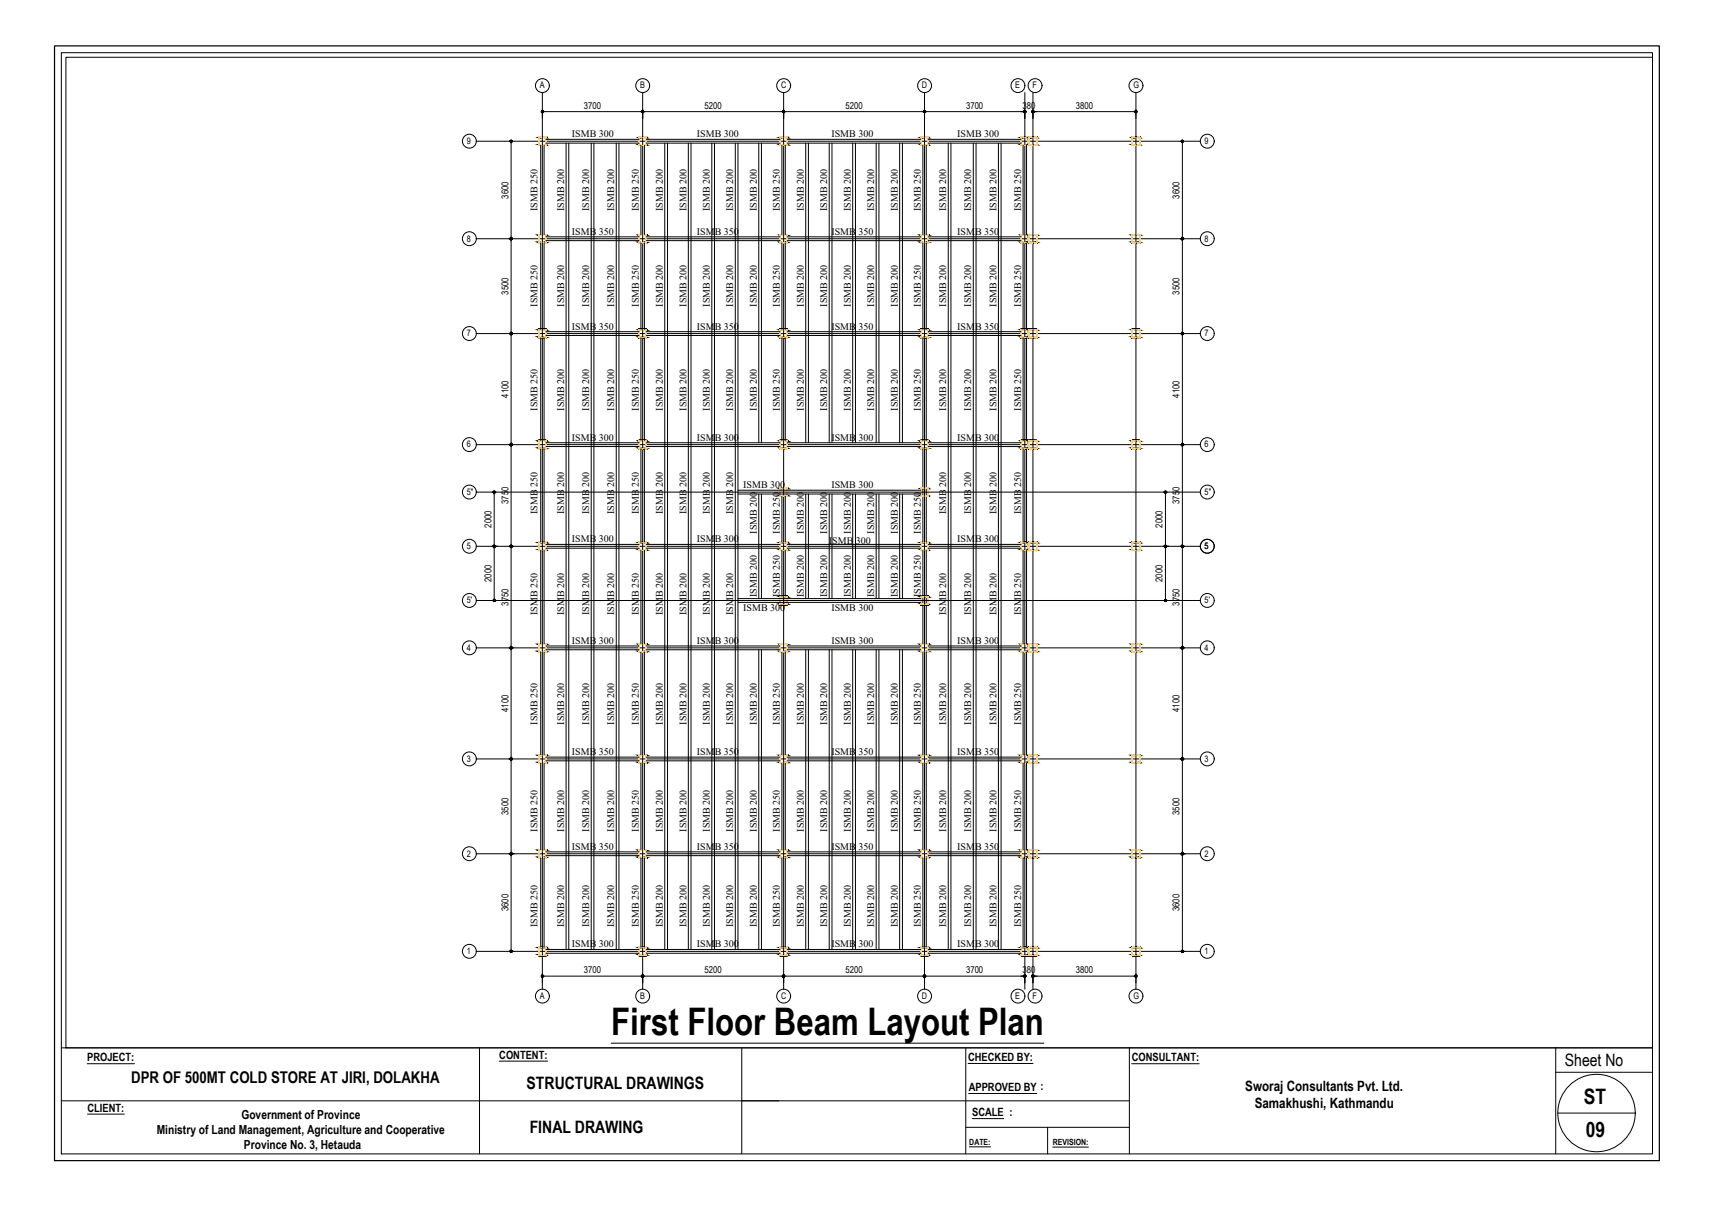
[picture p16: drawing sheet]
<svg xmlns="http://www.w3.org/2000/svg" width="841mm" height="594mm" viewBox="0 0 841 594" stroke-linecap="round" stroke-linejoin="round" font-family="sans-serif">
<defs><g id="words">
<text font-size="18.6" x="300" y="508">First Floor Beam Layout Plan</text>
<g font-size="10.4">
<text x="777" y="542">ST</text>
<text x="778" y="558">09</text>
</g>
<g font-size="8.4">
<text x="767" y="523">Sheet No</text>
<text x="258" y="534">STRUCTURAL DRAWINGS</text>
<text x="260" y="556">FINAL DRAWING</text>
</g>
<text font-size="7.9" x="64" y="531">DPR OF 500MT COLD STORE AT JIRI, DOLAKHA</text>
<g font-size="7">
<text x="611" y="535">Sworaj Consultants Pvt. Ltd.</text>
<text x="615" y="544">Samakhushi, Kathmandu</text>
</g>
<g font-size="6.1">
<text x="118" y="549">Government of Province</text>
<text x="77" y="556">Ministry of Land Management, Agriculture and Cooperative</text>
<text x="120" y="564">Province No. 3, Hetauda</text>
</g>
<g font-size="5.6">
<text x="43" y="521">PROJECT:</text>
<text x="245" y="519">CONTENT:</text>
<text x="475" y="521">CHECKED BY:</text>
<text x="555" y="521">CONSULTANT:</text>
<text x="475" y="535">APPROVED BY :</text>
<text x="43" y="545">CLIENT:</text>
<text x="477" y="548">SCALE :</text>
</g>
<g font-size="4.9">
<text x="280" y="67">ISMB 300</text>
<text x="342" y="67">ISMB 300</text>
<text x="408" y="67">ISMB 300</text>
<text x="469" y="67">ISMB 300</text>
<text x="264" y="103" transform="rotate(-90 264 103)">ISMB 250</text>
<text x="277" y="103" transform="rotate(-90 277 103)">ISMB 200</text>
<text x="289" y="103" transform="rotate(-90 289 103)">ISMB 200</text>
<text x="301" y="103" transform="rotate(-90 301 103)">ISMB 200</text>
<text x="313" y="103" transform="rotate(-90 313 103)">ISMB 250</text>
<text x="325" y="103" transform="rotate(-90 325 103)">ISMB 200</text>
<text x="337" y="103" transform="rotate(-90 337 103)">ISMB 200</text>
<text x="348" y="103" transform="rotate(-90 348 103)">ISMB 200</text>
<text x="360" y="103" transform="rotate(-90 360 103)">ISMB 200</text>
<text x="371" y="103" transform="rotate(-90 371 103)">ISMB 200</text>
<text x="382" y="103" transform="rotate(-90 382 103)">ISMB 250</text>
<text x="394" y="103" transform="rotate(-90 394 103)">ISMB 200</text>
<text x="406" y="103" transform="rotate(-90 406 103)">ISMB 200</text>
<text x="417" y="103" transform="rotate(-90 417 103)">ISMB 200</text>
<text x="429" y="103" transform="rotate(-90 429 103)">ISMB 200</text>
<text x="440" y="103" transform="rotate(-90 440 103)">ISMB 200</text>
<text x="452" y="103" transform="rotate(-90 452 103)">ISMB 250</text>
<text x="464" y="103" transform="rotate(-90 464 103)">ISMB 200</text>
<text x="476" y="103" transform="rotate(-90 476 103)">ISMB 200</text>
<text x="489" y="103" transform="rotate(-90 489 103)">ISMB 200</text>
<text x="501" y="103" transform="rotate(-90 501 103)">ISMB 250</text>
<text x="280" y="115">ISMB 350</text>
<text x="342" y="115">ISMB 350</text>
<text x="408" y="115">ISMB 350</text>
<text x="469" y="115">ISMB 350</text>
<text x="264" y="150" transform="rotate(-90 264 150)">ISMB 250</text>
<text x="277" y="150" transform="rotate(-90 277 150)">ISMB 200</text>
<text x="289" y="150" transform="rotate(-90 289 150)">ISMB 200</text>
<text x="301" y="150" transform="rotate(-90 301 150)">ISMB 200</text>
<text x="313" y="150" transform="rotate(-90 313 150)">ISMB 250</text>
<text x="325" y="150" transform="rotate(-90 325 150)">ISMB 200</text>
<text x="337" y="150" transform="rotate(-90 337 150)">ISMB 200</text>
<text x="348" y="150" transform="rotate(-90 348 150)">ISMB 200</text>
<text x="360" y="150" transform="rotate(-90 360 150)">ISMB 200</text>
<text x="371" y="150" transform="rotate(-90 371 150)">ISMB 200</text>
<text x="382" y="150" transform="rotate(-90 382 150)">ISMB 250</text>
<text x="394" y="150" transform="rotate(-90 394 150)">ISMB 200</text>
<text x="406" y="150" transform="rotate(-90 406 150)">ISMB 200</text>
<text x="417" y="150" transform="rotate(-90 417 150)">ISMB 200</text>
<text x="429" y="150" transform="rotate(-90 429 150)">ISMB 200</text>
<text x="440" y="150" transform="rotate(-90 440 150)">ISMB 200</text>
<text x="452" y="150" transform="rotate(-90 452 150)">ISMB 250</text>
<text x="464" y="150" transform="rotate(-90 464 150)">ISMB 200</text>
<text x="476" y="150" transform="rotate(-90 476 150)">ISMB 200</text>
<text x="489" y="150" transform="rotate(-90 489 150)">ISMB 200</text>
<text x="501" y="150" transform="rotate(-90 501 150)">ISMB 250</text>
<text x="280" y="162">ISMB 350</text>
<text x="342" y="162">ISMB 350</text>
<text x="408" y="162">ISMB 350</text>
<text x="469" y="162">ISMB 350</text>
<text x="264" y="201" transform="rotate(-90 264 201)">ISMB 250</text>
<text x="277" y="201" transform="rotate(-90 277 201)">ISMB 200</text>
<text x="289" y="201" transform="rotate(-90 289 201)">ISMB 200</text>
<text x="301" y="201" transform="rotate(-90 301 201)">ISMB 200</text>
<text x="313" y="201" transform="rotate(-90 313 201)">ISMB 250</text>
<text x="325" y="201" transform="rotate(-90 325 201)">ISMB 200</text>
<text x="337" y="201" transform="rotate(-90 337 201)">ISMB 200</text>
<text x="348" y="201" transform="rotate(-90 348 201)">ISMB 200</text>
<text x="360" y="201" transform="rotate(-90 360 201)">ISMB 200</text>
<text x="371" y="201" transform="rotate(-90 371 201)">ISMB 200</text>
<text x="382" y="201" transform="rotate(-90 382 201)">ISMB 250</text>
<text x="394" y="201" transform="rotate(-90 394 201)">ISMB 200</text>
<text x="406" y="201" transform="rotate(-90 406 201)">ISMB 200</text>
<text x="417" y="201" transform="rotate(-90 417 201)">ISMB 200</text>
<text x="429" y="201" transform="rotate(-90 429 201)">ISMB 200</text>
<text x="440" y="201" transform="rotate(-90 440 201)">ISMB 200</text>
<text x="452" y="201" transform="rotate(-90 452 201)">ISMB 250</text>
<text x="464" y="201" transform="rotate(-90 464 201)">ISMB 200</text>
<text x="476" y="201" transform="rotate(-90 476 201)">ISMB 200</text>
<text x="489" y="201" transform="rotate(-90 489 201)">ISMB 200</text>
<text x="501" y="201" transform="rotate(-90 501 201)">ISMB 250</text>
<text x="280" y="216">ISMB 300</text>
<text x="342" y="216">ISMB 300</text>
<text x="408" y="216">ISMB 300</text>
<text x="469" y="216">ISMB 300</text>
<text x="364" y="239">ISMB 300</text>
<text x="408" y="239">ISMB 300</text>
<text x="264" y="252" transform="rotate(-90 264 252)">ISMB 250</text>
<text x="277" y="252" transform="rotate(-90 277 252)">ISMB 200</text>
<text x="289" y="252" transform="rotate(-90 289 252)">ISMB 200</text>
<text x="301" y="252" transform="rotate(-90 301 252)">ISMB 200</text>
<text x="313" y="252" transform="rotate(-90 313 252)">ISMB 250</text>
<text x="325" y="252" transform="rotate(-90 325 252)">ISMB 200</text>
<text x="337" y="252" transform="rotate(-90 337 252)">ISMB 200</text>
<text x="348" y="252" transform="rotate(-90 348 252)">ISMB 200</text>
<text x="360" y="252" transform="rotate(-90 360 252)">ISMB 200</text>
<text x="464" y="252" transform="rotate(-90 464 252)">ISMB 200</text>
<text x="476" y="252" transform="rotate(-90 476 252)">ISMB 200</text>
<text x="489" y="252" transform="rotate(-90 489 252)">ISMB 200</text>
<text x="501" y="252" transform="rotate(-90 501 252)">ISMB 250</text>
<text x="371" y="262" transform="rotate(-90 371 262)">ISMB 200</text>
<text x="382" y="262" transform="rotate(-90 382 262)">ISMB 250</text>
<text x="394" y="262" transform="rotate(-90 394 262)">ISMB 200</text>
<text x="406" y="262" transform="rotate(-90 406 262)">ISMB 200</text>
<text x="417" y="262" transform="rotate(-90 417 262)">ISMB 200</text>
<text x="429" y="262" transform="rotate(-90 429 262)">ISMB 200</text>
<text x="440" y="262" transform="rotate(-90 440 262)">ISMB 200</text>
<text x="452" y="262" transform="rotate(-90 452 262)">ISMB 250</text>
<text x="280" y="266">ISMB 300</text>
<text x="342" y="266">ISMB 300</text>
<text x="407" y="267">ISMB 300</text>
<text x="469" y="266">ISMB 300</text>
<text x="371" y="293" transform="rotate(-90 371 293)">ISMB 200</text>
<text x="382" y="293" transform="rotate(-90 382 293)">ISMB 250</text>
<text x="394" y="293" transform="rotate(-90 394 293)">ISMB 200</text>
<text x="406" y="293" transform="rotate(-90 406 293)">ISMB 200</text>
<text x="417" y="293" transform="rotate(-90 417 293)">ISMB 200</text>
<text x="429" y="293" transform="rotate(-90 429 293)">ISMB 200</text>
<text x="440" y="293" transform="rotate(-90 440 293)">ISMB 200</text>
<text x="452" y="293" transform="rotate(-90 452 293)">ISMB 250</text>
<text x="364" y="300">ISMB 300</text>
<text x="408" y="300">ISMB 300</text>
<text x="264" y="302" transform="rotate(-90 264 302)">ISMB 250</text>
<text x="277" y="302" transform="rotate(-90 277 302)">ISMB 200</text>
<text x="289" y="302" transform="rotate(-90 289 302)">ISMB 200</text>
<text x="301" y="302" transform="rotate(-90 301 302)">ISMB 200</text>
<text x="313" y="302" transform="rotate(-90 313 302)">ISMB 250</text>
<text x="325" y="302" transform="rotate(-90 325 302)">ISMB 200</text>
<text x="337" y="302" transform="rotate(-90 337 302)">ISMB 200</text>
<text x="348" y="302" transform="rotate(-90 348 302)">ISMB 200</text>
<text x="360" y="302" transform="rotate(-90 360 302)">ISMB 200</text>
<text x="464" y="302" transform="rotate(-90 464 302)">ISMB 200</text>
<text x="476" y="302" transform="rotate(-90 476 302)">ISMB 200</text>
<text x="489" y="302" transform="rotate(-90 489 302)">ISMB 200</text>
<text x="501" y="302" transform="rotate(-90 501 302)">ISMB 250</text>
<text x="280" y="316">ISMB 300</text>
<text x="342" y="316">ISMB 300</text>
<text x="408" y="316">ISMB 300</text>
<text x="469" y="316">ISMB 300</text>
<text x="264" y="356" transform="rotate(-90 264 356)">ISMB 250</text>
<text x="277" y="356" transform="rotate(-90 277 356)">ISMB 200</text>
<text x="289" y="356" transform="rotate(-90 289 356)">ISMB 200</text>
<text x="301" y="356" transform="rotate(-90 301 356)">ISMB 200</text>
<text x="313" y="356" transform="rotate(-90 313 356)">ISMB 250</text>
<text x="325" y="356" transform="rotate(-90 325 356)">ISMB 200</text>
<text x="337" y="356" transform="rotate(-90 337 356)">ISMB 200</text>
<text x="348" y="356" transform="rotate(-90 348 356)">ISMB 200</text>
<text x="360" y="356" transform="rotate(-90 360 356)">ISMB 200</text>
<text x="371" y="356" transform="rotate(-90 371 356)">ISMB 200</text>
<text x="382" y="356" transform="rotate(-90 382 356)">ISMB 250</text>
<text x="394" y="356" transform="rotate(-90 394 356)">ISMB 200</text>
<text x="406" y="356" transform="rotate(-90 406 356)">ISMB 200</text>
<text x="417" y="356" transform="rotate(-90 417 356)">ISMB 200</text>
<text x="429" y="356" transform="rotate(-90 429 356)">ISMB 200</text>
<text x="440" y="356" transform="rotate(-90 440 356)">ISMB 200</text>
<text x="452" y="356" transform="rotate(-90 452 356)">ISMB 250</text>
<text x="464" y="356" transform="rotate(-90 464 356)">ISMB 200</text>
<text x="476" y="356" transform="rotate(-90 476 356)">ISMB 200</text>
<text x="489" y="356" transform="rotate(-90 489 356)">ISMB 200</text>
<text x="501" y="356" transform="rotate(-90 501 356)">ISMB 250</text>
<text x="280" y="370">ISMB 350</text>
<text x="342" y="370">ISMB 350</text>
<text x="408" y="370">ISMB 350</text>
<text x="469" y="370">ISMB 350</text>
<text x="264" y="408" transform="rotate(-90 264 408)">ISMB 250</text>
<text x="277" y="408" transform="rotate(-90 277 408)">ISMB 200</text>
<text x="289" y="408" transform="rotate(-90 289 408)">ISMB 200</text>
<text x="301" y="408" transform="rotate(-90 301 408)">ISMB 200</text>
<text x="313" y="408" transform="rotate(-90 313 408)">ISMB 250</text>
<text x="325" y="408" transform="rotate(-90 325 408)">ISMB 200</text>
<text x="337" y="408" transform="rotate(-90 337 408)">ISMB 200</text>
<text x="348" y="408" transform="rotate(-90 348 408)">ISMB 200</text>
<text x="360" y="408" transform="rotate(-90 360 408)">ISMB 200</text>
<text x="371" y="408" transform="rotate(-90 371 408)">ISMB 200</text>
<text x="382" y="408" transform="rotate(-90 382 408)">ISMB 250</text>
<text x="394" y="408" transform="rotate(-90 394 408)">ISMB 200</text>
<text x="406" y="408" transform="rotate(-90 406 408)">ISMB 200</text>
<text x="417" y="408" transform="rotate(-90 417 408)">ISMB 200</text>
<text x="429" y="408" transform="rotate(-90 429 408)">ISMB 200</text>
<text x="440" y="408" transform="rotate(-90 440 408)">ISMB 200</text>
<text x="452" y="408" transform="rotate(-90 452 408)">ISMB 250</text>
<text x="464" y="408" transform="rotate(-90 464 408)">ISMB 200</text>
<text x="476" y="408" transform="rotate(-90 476 408)">ISMB 200</text>
<text x="489" y="408" transform="rotate(-90 489 408)">ISMB 200</text>
<text x="501" y="408" transform="rotate(-90 501 408)">ISMB 250</text>
<text x="280" y="417">ISMB 350</text>
<text x="342" y="417">ISMB 350</text>
<text x="408" y="417">ISMB 350</text>
<text x="469" y="417">ISMB 350</text>
<text x="264" y="455" transform="rotate(-90 264 455)">ISMB 250</text>
<text x="277" y="455" transform="rotate(-90 277 455)">ISMB 200</text>
<text x="289" y="455" transform="rotate(-90 289 455)">ISMB 200</text>
<text x="301" y="455" transform="rotate(-90 301 455)">ISMB 200</text>
<text x="313" y="455" transform="rotate(-90 313 455)">ISMB 250</text>
<text x="325" y="455" transform="rotate(-90 325 455)">ISMB 200</text>
<text x="337" y="455" transform="rotate(-90 337 455)">ISMB 200</text>
<text x="348" y="455" transform="rotate(-90 348 455)">ISMB 200</text>
<text x="360" y="455" transform="rotate(-90 360 455)">ISMB 200</text>
<text x="371" y="455" transform="rotate(-90 371 455)">ISMB 200</text>
<text x="382" y="455" transform="rotate(-90 382 455)">ISMB 250</text>
<text x="394" y="455" transform="rotate(-90 394 455)">ISMB 200</text>
<text x="406" y="455" transform="rotate(-90 406 455)">ISMB 200</text>
<text x="417" y="455" transform="rotate(-90 417 455)">ISMB 200</text>
<text x="429" y="455" transform="rotate(-90 429 455)">ISMB 200</text>
<text x="440" y="455" transform="rotate(-90 440 455)">ISMB 200</text>
<text x="452" y="455" transform="rotate(-90 452 455)">ISMB 250</text>
<text x="464" y="455" transform="rotate(-90 464 455)">ISMB 200</text>
<text x="476" y="455" transform="rotate(-90 476 455)">ISMB 200</text>
<text x="489" y="455" transform="rotate(-90 489 455)">ISMB 200</text>
<text x="501" y="455" transform="rotate(-90 501 455)">ISMB 250</text>
<text x="280" y="465">ISMB 300</text>
<text x="342" y="465">ISMB 300</text>
<text x="408" y="465">ISMB 300</text>
<text x="469" y="465">ISMB 300</text>
</g>
<g font-size="4.6">
<text x="286" y="53">3700</text>
<text x="346" y="53">5200</text>
<text x="415" y="53">5200</text>
<text x="474" y="53">3700</text>
<text x="501" y="53">380</text>
<text x="528" y="53">3800</text>
<text x="249" y="97" transform="rotate(-90 249 97)">3600</text>
<text x="578" y="97" transform="rotate(-90 578 97)">3600</text>
<text x="249" y="145" transform="rotate(-90 249 145)">3500</text>
<text x="578" y="145" transform="rotate(-90 578 145)">3500</text>
<text x="249" y="195" transform="rotate(-90 249 195)">4100</text>
<text x="578" y="195" transform="rotate(-90 578 195)">4100</text>
<text x="249" y="247" transform="rotate(-90 249 247)">3750</text>
<text x="578" y="247" transform="rotate(-90 578 247)">3750</text>
<text x="241" y="259" transform="rotate(-90 241 259)">2000</text>
<text x="570" y="259" transform="rotate(-90 570 259)">2000</text>
<text x="241" y="285" transform="rotate(-90 241 285)">2000</text>
<text x="570" y="285" transform="rotate(-90 570 285)">2000</text>
<text x="249" y="297" transform="rotate(-90 249 297)">3750</text>
<text x="578" y="297" transform="rotate(-90 578 297)">3750</text>
<text x="249" y="349" transform="rotate(-90 249 349)">4100</text>
<text x="578" y="349" transform="rotate(-90 578 349)">4100</text>
<text x="249" y="400" transform="rotate(-90 249 400)">3500</text>
<text x="578" y="400" transform="rotate(-90 578 400)">3500</text>
<text x="249" y="447" transform="rotate(-90 249 447)">3600</text>
<text x="578" y="447" transform="rotate(-90 578 447)">3600</text>
<text x="286" y="477">3700</text>
<text x="346" y="477">5200</text>
<text x="415" y="477">5200</text>
<text x="474" y="477">3700</text>
<text x="501" y="477">380</text>
<text x="528" y="477">3800</text>
</g>
<g font-size="4.5">
<text x="265" y="43">A</text>
<text x="314" y="43">B</text>
<text x="383" y="43">C</text>
<text x="452" y="43">D</text>
<text x="498" y="43">E</text>
<text x="506" y="43">F</text>
<text x="556" y="43">G</text>
<text x="229" y="71">9</text>
<text x="591" y="71">9</text>
<text x="229" y="118">8</text>
<text x="591" y="118">8</text>
<text x="229" y="165">7</text>
<text x="591" y="165">7</text>
<text x="229" y="220">6</text>
<text x="591" y="220">6</text>
<text x="229" y="243">5&quot;</text>
<text x="591" y="243">5&quot;</text>
<text x="229" y="269">5</text>
<text x="591" y="269">5</text>
<text x="229" y="296">5'</text>
<text x="591" y="296">5'</text>
<text x="229" y="319">4</text>
<text x="591" y="319">4</text>
<text x="229" y="374">3</text>
<text x="591" y="374">3</text>
<text x="229" y="420">2</text>
<text x="591" y="420">2</text>
<text x="229" y="468">1</text>
<text x="591" y="468">1</text>
<text x="265" y="490">A</text>
<text x="314" y="490">B</text>
<text x="383" y="490">C</text>
<text x="452" y="490">D</text>
<text x="498" y="490">E</text>
<text x="506" y="490">F</text>
<text x="556" y="490">G</text>
</g>
<g font-size="4.2">
<text x="475" y="562">DATE:</text>
<text x="516" y="562">REVISION:</text>
</g>
</g></defs>
<!-- layer: Cinter Line -->
<g fill="none" stroke="#000" stroke-width=".49">
<path d="M266 45v440M315 45v440M384 45v440M453 45v440M503 45v440M507 45v440M557 45v440M234 69h355M234 117h355M234 164h355M234 218h355M234 241h355"/>
<path d="M234 268h355M234 295h355M234 318h355M234 372h355M234 419h355M234 467h355"/>
</g>
<!-- layer: TEXT -->
<g fill="none" stroke="#000" stroke-width=".49">
<path d="M43 522h23M245 521h24M475 522h32M475 536h33M555 522h33M43 547h18M477 549h15M475 563h11M516 563h18"/>
<circle cx="266" cy="42" r="3"/>
<circle cx="315" cy="42" r="3"/>
<circle cx="384" cy="42" r="3"/>
<circle cx="453" cy="42" r="3"/>
<circle cx="499" cy="42" r="3"/>
<circle cx="508" cy="42" r="3"/>
<circle cx="557" cy="42" r="3"/>
<circle cx="230" cy="69" r="3"/>
<circle cx="592" cy="69" r="3"/>
<circle cx="230" cy="117" r="3"/>
<circle cx="592" cy="117" r="3"/>
<circle cx="230" cy="164" r="3"/>
<circle cx="592" cy="164" r="3"/>
<circle cx="230" cy="218" r="3"/>
<circle cx="592" cy="218" r="3"/>
<circle cx="230" cy="241" r="3"/>
<circle cx="592" cy="241" r="3"/>
<circle cx="230" cy="268" r="3"/>
<circle cx="592" cy="268" r="3"/>
<circle cx="230" cy="295" r="3"/>
<circle cx="592" cy="295" r="3"/>
<circle cx="230" cy="318" r="3"/>
<circle cx="592" cy="318" r="3"/>
<circle cx="230" cy="372" r="3"/>
<circle cx="592" cy="372" r="3"/>
<circle cx="230" cy="419" r="3"/>
<circle cx="592" cy="419" r="3"/>
<circle cx="230" cy="467" r="3"/>
<circle cx="592" cy="467" r="3"/>
<circle cx="266" cy="489" r="3"/>
<circle cx="315" cy="489" r="3"/>
<circle cx="384" cy="489" r="3"/>
<circle cx="453" cy="489" r="3"/>
<circle cx="499" cy="489" r="3"/>
<circle cx="508" cy="489" r="3"/>
<circle cx="557" cy="489" r="3"/>
</g>
<!-- layer: Channels -->
<g fill="none" stroke="#000" stroke-width=".49">
<path d="M264 67h1l-1 1v3h1h-1zM267 67h1v4h-1h1v-3zM313 67h1l-1 1v3h1h-1zM316 67h1v4h-1h1v-3zM382 67h2l-1 1v3h1h-2zM385 67h1v4h-1h1v-3zM452 67h1l-1 1v3h1h-1zM454 67h1v4h-1h1v-3zM501 67h1l-1 1v3h1h-1zM503 67h1v4h-1h1v-3zM505 67h1l-1 1v3h1h-1zM507 67h1v4h-1h1v-3z"/>
<path d="M555 67h1l-1 1v3h1h-1zM558 67h1v4h-1h1v-3zM264 115h1h-1v4h1h-1zM267 115h1v4h-1h1v-4zM313 115h1h-1v4h1h-1zM316 115h1v4h-1h1v-4zM382 115h2h-1v4h1h-2zM385 115h1v4h-1h1v-4zM452 115h1h-1v4h1h-1zM454 115h1v4h-1h1v-4zM501 115h1h-1v4h1h-1zM503 115h1v4h-1h1v-4z"/>
<path d="M505 115h1h-1v4h1h-1zM507 115h1v4h-1h1v-4zM555 115h1h-1v4h1h-1zM558 115h1v4h-1h1v-4zM264 162h1h-1v3l1 1h-1zM267 162h1v4h-1l1-1v-3zM313 162h1h-1v3l1 1h-1zM316 162h1v4h-1l1-1v-3zM382 162h2h-1v3l1 1h-2zM385 162h1v4h-1l1-1v-3zM452 162h1h-1v3l1 1h-1zM454 162h1v4h-1l1-1v-3z"/>
<path d="M501 162h1h-1v3l1 1h-1zM503 162h1v4h-1l1-1v-3zM505 162h1h-1v3l1 1h-1zM507 162h1v4h-1l1-1v-3zM555 162h1h-1v3l1 1h-1zM558 162h1v4h-1l1-1v-3zM264 216h1l-1 1v3h1h-1zM267 216h1v4h-1h1v-3zM313 216h1l-1 1v3h1h-1zM316 216h1v4h-1h1v-3zM382 216h2l-1 1v3h1h-2zM385 216h1v4h-1h1v-3z"/>
<path d="M452 216h1l-1 1v3h1h-1zM454 216h1v4h-1h1v-3zM501 216h1l-1 1v3h1h-1zM503 216h1v4h-1h1v-3zM505 216h1l-1 1v3h1h-1zM507 216h1v4h-1h1v-3zM555 216h1l-1 1v3h1h-1zM558 216h1v4h-1h1v-3zM382 239h2l-1 1v3h1h-2zM385 239h1v4h-1h1v-3zM452 239h1l-1 1v3h1h-1zM454 239h1v4h-1h1v-3z"/>
<path d="M264 266h1h-1v4h1h-1zM267 266h1v4h-1h1v-4zM313 266h1h-1v4h1h-1zM316 266h1v4h-1h1v-4zM382 266h2h-1v4h1h-2zM385 266h1v4h-1h1v-4zM452 266h1h-1v4h1h-1zM454 266h1v4h-1h1v-4zM501 266h1h-1v4h1h-1zM503 266h1v4h-1h1v-4zM505 266h1h-1v4h1h-1zM507 266h1v4h-1h1v-4z"/>
<path d="M555 266h1h-1v4h1h-1zM558 266h1v4h-1h1v-4zM382 293h2h-1v3l1 1h-2zM385 293h1v4h-1l1-1v-3zM452 293h1h-1v3l1 1h-1zM454 293h1v4h-1l1-1v-3zM264 316h1h-1v3l1 1h-1zM267 316h1v4h-1l1-1v-3zM313 316h1h-1v3l1 1h-1zM316 316h1v4h-1l1-1v-3zM382 316h2h-1v3l1 1h-2zM385 316h1v4h-1l1-1v-3z"/>
<path d="M452 316h1h-1v3l1 1h-1zM454 316h1v4h-1l1-1v-3zM501 316h1h-1v3l1 1h-1zM503 316h1v4h-1l1-1v-3zM505 316h1h-1v3l1 1h-1zM507 316h1v4h-1l1-1v-3zM555 316h1h-1v3l1 1h-1zM558 316h1v4h-1l1-1v-3zM264 370h1l-1 1v3h1h-1zM267 370h1v4h-1h1v-3zM313 370h1l-1 1v3h1h-1zM316 370h1v4h-1h1v-3z"/>
<path d="M382 370h2l-1 1v3h1h-2zM385 370h1v4h-1h1v-3zM452 370h1l-1 1v3h1h-1zM454 370h1v4h-1h1v-3zM501 370h1l-1 1v3h1h-1zM503 370h1v4h-1h1v-3zM505 370h1l-1 1v3h1h-1zM507 370h1v4h-1h1v-3zM555 370h1l-1 1v3h1h-1zM558 370h1v4h-1h1v-3zM264 417h1h-1v3l1 1h-1zM267 417h1v4h-1l1-1v-3z"/>
<path d="M313 417h1h-1v3l1 1h-1zM316 417h1v4h-1l1-1v-3zM382 417h2h-1v3l1 1h-2zM385 417h1v4h-1l1-1v-3zM452 417h1h-1v3l1 1h-1zM454 417h1v4h-1l1-1v-3zM501 417h1h-1v3l1 1h-1zM503 417h1v4h-1l1-1v-3zM505 417h1h-1v3l1 1h-1zM507 417h1v4h-1l1-1v-3zM555 417h1h-1v3l1 1h-1zM558 417h1v4h-1l1-1v-3z"/>
<path d="M264 465h1h-1v3l1 1h-1zM267 465h1v4h-1l1-1v-3zM313 465h1h-1v3l1 1h-1zM316 465h1v4h-1l1-1v-3zM382 465h2h-1v3l1 1h-2zM385 465h1v4h-1l1-1v-3zM452 465h1h-1v3l1 1h-1zM454 465h1v4h-1l1-1v-3zM501 465h1h-1v3l1 1h-1zM503 465h1v4h-1l1-1v-3zM505 465h1h-1v3l1 1h-1zM507 465h1v4h-1l1-1v-3z"/>
<path d="M555 465h1h-1v3l1 1h-1zM558 465h1v4h-1l1-1v-3z"/>
</g>
<!-- layer: STEEL_PLATE -->
<g fill="none" stroke="#000" stroke-width=".49">
<path d="M264 71h4zM264 67h4zM313 71h4zM313 67h4zM382 71h4zM382 67h4zM452 71h3zM452 67h3zM501 71h3zM501 67h3zM505 71h3zM505 67h3z"/>
<path d="M555 71h4zM555 67h4zM264 119h4zM264 115h4zM313 119h4zM313 115h4zM382 119h4zM382 115h4zM452 119h3zM452 115h3zM501 119h3zM501 115h3z"/>
<path d="M505 119h3zM505 115h3zM555 119h4zM555 115h4zM264 166h4zM264 162h4zM313 166h4zM313 162h4zM382 166h4zM382 162h4zM452 166h3zM452 162h3z"/>
<path d="M501 166h3zM501 162h3zM505 166h3zM505 162h3zM555 166h4zM555 162h4zM264 216h4zM313 216h4zM382 216h4zM452 216h3zM501 216h3zM505 216h3z"/>
<path d="M555 216h4zM264 220h4zM313 220h4zM382 220h4zM382 239h4zM452 220h3zM452 239h3zM501 220h3zM505 220h3zM555 220h4zM382 243h4zM452 243h3z"/>
<path d="M264 270h4zM264 266h4zM313 270h4zM313 266h4zM382 270h4zM382 266h4zM452 270h3zM452 266h3zM501 270h3zM501 266h3zM505 270h3zM505 266h3z"/>
<path d="M555 270h4zM555 266h4zM382 297h4zM382 292l4 1zM452 297h3zM452 292l3 1zM264 320h4zM264 316h4zM313 320h4zM313 316h4zM382 320h4zM382 316h4z"/>
<path d="M452 320h3zM452 316h3zM501 320h3zM501 316h3zM505 320h3zM505 316h3zM555 320h4zM555 316h4zM264 374h4zM264 370h4zM313 374h4zM313 370h4z"/>
<path d="M382 374h4zM382 370h4zM452 374h3zM452 370h3zM501 374h3zM501 370h3zM505 374h3zM505 370h3zM555 374h4zM555 370h4zM264 417h4zM313 417h4z"/>
<path d="M382 417h4zM452 417h3zM501 417h3zM505 417h3zM555 417h4zM264 421h4zM313 421h4zM382 421h4zM452 421h3zM501 421h3zM505 421h3zM555 421h4z"/>
<path d="M264 469h4zM264 465h4zM313 469h4zM313 465h4zM382 469h4zM382 465h4zM452 469h3zM452 465h3zM501 469h3zM501 465h3zM505 469h3zM505 465h3z"/>
<path d="M555 469h4zM555 465h4z"/>
</g>
<!-- layer: bars -->
<g fill="#000" stroke="#000" stroke-width=".49">
<path d="M264 67h1zM264 67h1z"/>
<path d="M264 67h1zM264 67h1z"/>
<path d="M264 67h1zM264 67h1z"/>
<path d="M264 67h1zM264 67h1z"/>
<path d="M264 71h1zM264 71h1z"/>
<path d="M264 71h1zM264 71h1z"/>
<path d="M264 71h1zM264 71h1z"/>
<path d="M264 71h1zM264 71h1z"/>
<path d="M264 68v3zM264 68v3z"/>
<path d="M264 67h1zM264 67h1z"/>
<path d="M264 67h1zM264 67h1z"/>
<path d="M264 67h1zM264 67h1z"/>
<path d="M264 71h1zM264 71h1z"/>
<path d="M264 71h1zM264 71h1z"/>
<path d="M264 67h1zM264 67h1z"/>
<path d="M264 67h1zM264 67h1z"/>
<path d="M264 71h1zM264 71h1z"/>
<path d="M264 71h1zM264 71h1z"/>
<path d="M264 71h1zM264 71h1z"/>
<path d="M267 67h1zM267 67h1z"/>
<path d="M267 67h1zM267 67h1z"/>
<path d="M267 71h1zM267 71h1z"/>
<path d="M267 71h1zM267 71h1z"/>
<path d="M267 67h1zM267 67h1z"/>
<path d="M267 71h1zM267 71h1z"/>
<path d="M267 71h1zM267 71h1z"/>
<path d="M267 67h1zM267 67h1z"/>
<path d="M267 71h1zM267 71h1z"/>
<path d="M264 67h4zM264 67h4z"/>
<path d="M264 71h4zM264 71h4z"/>
<path d="M267 67h1zM267 67h1z"/>
<path d="M267 67h1zM267 67h1z"/>
<path d="M267 67h1zM267 67h1z"/>
<path d="M267 67h1zM267 67h1z"/>
<path d="M267 67h1zM267 67h1z"/>
<path d="M268 68v3zM268 68v3z"/>
<path d="M267 71h1zM267 71h1z"/>
<path d="M267 71h1zM267 71h1z"/>
<path d="M267 71h1zM267 71h1z"/>
<path d="M267 71h1zM267 71h1z"/>
<path d="M313 67h1zM313 67h1z"/>
<path d="M313 67h1zM313 67h1z"/>
<path d="M313 67h1zM313 67h1z"/>
<path d="M313 67h1zM313 67h1z"/>
<path d="M313 67h1zM313 67h1z"/>
<path d="M313 71h1zM313 71h1z"/>
<path d="M313 71h1zM313 71h1z"/>
<path d="M313 71h1zM313 71h1z"/>
<path d="M313 71h1zM313 71h1z"/>
<path d="M313 68v3zM313 68v3z"/>
<path d="M313 67h1zM313 67h1z"/>
<path d="M313 71h1zM313 71h1z"/>
<path d="M313 67h1zM313 67h1z"/>
<path d="M313 67h1zM313 67h1z"/>
<path d="M313 67h1zM313 67h1z"/>
<path d="M313 71h1zM313 71h1z"/>
<path d="M313 71h1zM313 71h1z"/>
<path d="M313 71h1zM313 71h1z"/>
<path d="M313 71h1zM313 71h1z"/>
<path d="M316 67h1zM316 67h1z"/>
<path d="M316 67h1zM316 67h1z"/>
<path d="M316 67h1zM316 67h1z"/>
<path d="M316 71h1zM316 71h1z"/>
<path d="M316 71h1zM316 71h1z"/>
<path d="M316 67h1zM316 67h1z"/>
<path d="M316 67h1zM316 67h1z"/>
<path d="M316 71h1zM316 71h1z"/>
<path d="M316 71h1zM316 71h1z"/>
<path d="M313 67h4zM313 67h4z"/>
<path d="M313 71h4zM313 71h4z"/>
<path d="M316 67h1zM316 67h1z"/>
<path d="M316 67h1zM316 67h1z"/>
<path d="M316 67h1zM316 67h1z"/>
<path d="M316 67h1zM316 67h1z"/>
<path d="M317 68v3zM317 68v3z"/>
<path d="M316 71h1zM316 71h1z"/>
<path d="M316 71h1zM316 71h1z"/>
<path d="M316 71h1zM316 71h1z"/>
<path d="M316 71h1zM316 71h1z"/>
<path d="M316 71h1zM316 71h1z"/>
<path d="M382 67h2zM382 67h2z"/>
<path d="M382 67h2zM382 67h2z"/>
<path d="M382 67h2zM382 67h2z"/>
<path d="M382 67h2zM382 67h2z"/>
<path d="M382 71h2zM382 71h2z"/>
<path d="M382 71h2zM382 71h2z"/>
<path d="M382 71h2zM382 71h2z"/>
<path d="M382 71h2zM382 71h2z"/>
<path d="M382 71h2zM382 71h2z"/>
<path d="M382 68l1 3zM382 68l1 3z"/>
<path d="M382 67h2zM382 67h2z"/>
<path d="M382 67h2zM382 67h2z"/>
<path d="M382 67h2zM382 67h2z"/>
<path d="M382 71h2zM382 71h2z"/>
<path d="M382 71h2zM382 71h2z"/>
<path d="M382 67h2zM382 67h2z"/>
<path d="M382 67h2zM382 67h2z"/>
<path d="M382 71h2zM382 71h2z"/>
<path d="M382 71h2zM382 71h2z"/>
<path d="M385 67h1zM385 67h1z"/>
<path d="M385 67h1zM385 67h1z"/>
<path d="M385 67h1zM385 67h1z"/>
<path d="M385 71h1zM385 71h1z"/>
<path d="M385 71h1zM385 71h1z"/>
<path d="M385 67h1zM385 67h1z"/>
<path d="M385 67h1zM385 67h1z"/>
<path d="M385 71h1zM385 71h1z"/>
<path d="M385 71h1zM385 71h1z"/>
<path d="M382 67h4zM382 67h4z"/>
<path d="M382 71h4zM382 71h4z"/>
<path d="M385 67h1zM385 67h1z"/>
<path d="M385 67h1zM385 67h1z"/>
<path d="M385 67h1zM385 67h1z"/>
<path d="M385 67h1zM385 67h1z"/>
<path d="M386 68v3zM386 68v3z"/>
<path d="M385 71h1zM385 71h1z"/>
<path d="M385 71h1zM385 71h1z"/>
<path d="M385 71h1zM385 71h1z"/>
<path d="M385 71h1zM385 71h1z"/>
<path d="M385 71h1zM385 71h1z"/>
<path d="M452 67h1zM452 67h1z"/>
<path d="M452 67h1zM452 67h1z"/>
<path d="M452 67h1zM452 67h1z"/>
<path d="M452 67h1zM452 67h1z"/>
<path d="M452 67h1zM452 67h1z"/>
<path d="M452 71h1zM452 71h1z"/>
<path d="M452 71h1zM452 71h1z"/>
<path d="M452 71h1zM452 71h1z"/>
<path d="M452 71h1zM452 71h1z"/>
<path d="M452 68v3zM452 68v3z"/>
<path d="M452 67h1zM452 67h1z"/>
<path d="M452 67h1zM452 67h1z"/>
<path d="M452 71h1zM452 71h1z"/>
<path d="M452 71h1zM452 71h1z"/>
<path d="M452 67h1zM452 67h1z"/>
<path d="M452 67h1zM452 67h1z"/>
<path d="M452 71h1zM452 71h1z"/>
<path d="M452 71h1zM452 71h1z"/>
<path d="M452 71h1zM452 71h1z"/>
<path d="M454 67h1zM454 67h1z"/>
<path d="M454 67h1zM454 67h1z"/>
<path d="M454 71h1zM454 71h1z"/>
<path d="M454 71h1zM454 71h1z"/>
<path d="M454 67h1zM454 67h1z"/>
<path d="M454 71h1zM454 71h1z"/>
<path d="M454 71h1zM454 71h1z"/>
<path d="M454 67h1zM454 67h1z"/>
<path d="M454 71h1zM454 71h1z"/>
<path d="M452 67h3zM452 67h3z"/>
<path d="M452 71h3zM452 71h3z"/>
<path d="M454 67h1zM454 67h1z"/>
<path d="M454 67h1zM454 67h1z"/>
<path d="M454 67h1zM454 67h1z"/>
<path d="M454 67h1zM454 67h1z"/>
<path d="M454 67h1zM454 67h1z"/>
<path d="M455 68v3zM455 68v3z"/>
<path d="M454 71h1zM454 71h1z"/>
<path d="M454 71h1zM454 71h1z"/>
<path d="M454 71h1zM454 71h1z"/>
<path d="M454 71h1zM454 71h1z"/>
<path d="M501 67h1zM501 67h1z"/>
<path d="M501 67h1zM501 67h1z"/>
<path d="M501 67h1zM501 67h1z"/>
<path d="M501 67h1zM501 67h1z"/>
<path d="M501 67h1zM501 67h1z"/>
<path d="M501 71h1zM501 71h1z"/>
<path d="M501 71h1zM501 71h1z"/>
<path d="M501 71h1zM501 71h1z"/>
<path d="M501 71h1zM501 71h1z"/>
<path d="M501 68v3zM501 68v3z"/>
<path d="M501 67h1zM501 67h1z"/>
<path d="M501 71h1zM501 71h1z"/>
<path d="M501 67h1zM501 67h1z"/>
<path d="M501 67h1zM501 67h1z"/>
<path d="M501 67h1zM501 67h1z"/>
<path d="M501 71h1zM501 71h1z"/>
<path d="M501 71h1zM501 71h1z"/>
<path d="M501 71h1zM501 71h1z"/>
<path d="M501 71h1zM501 71h1z"/>
<path d="M503 67h1zM503 67h1z"/>
<path d="M503 67h1zM503 67h1z"/>
<path d="M503 67h1zM503 67h1z"/>
<path d="M503 71h1zM503 71h1z"/>
<path d="M503 71h1zM503 71h1z"/>
<path d="M503 67h1zM503 67h1z"/>
<path d="M503 67h1zM503 67h1z"/>
<path d="M503 71h1zM503 71h1z"/>
<path d="M503 71h1zM503 71h1z"/>
<path d="M501 67h3zM501 67h3z"/>
<path d="M501 71h3zM501 71h3z"/>
<path d="M503 67h1zM503 67h1z"/>
<path d="M503 67h1zM503 67h1z"/>
<path d="M503 67h1zM503 67h1z"/>
<path d="M503 67h1zM503 67h1z"/>
<path d="M504 68v3zM504 68v3z"/>
<path d="M503 71h1zM503 71h1z"/>
<path d="M503 71h1zM503 71h1z"/>
<path d="M503 71h1zM503 71h1z"/>
<path d="M503 71h1zM503 71h1z"/>
<path d="M503 71h1zM503 71h1z"/>
<path d="M505 67h1zM505 67h1z"/>
<path d="M505 67h1zM505 67h1z"/>
<path d="M505 67h1zM505 67h1z"/>
<path d="M505 67h1zM505 67h1z"/>
<path d="M505 71h1zM505 71h1z"/>
<path d="M505 71h1zM505 71h1z"/>
<path d="M505 71h1zM505 71h1z"/>
<path d="M505 71h1zM505 71h1z"/>
<path d="M505 68v3zM505 68v3z"/>
<path d="M505 67h1zM505 67h1z"/>
<path d="M505 67h1zM505 67h1z"/>
<path d="M505 71h1zM505 71h1z"/>
<path d="M505 67h1zM505 67h1z"/>
<path d="M505 67h1zM505 67h1z"/>
<path d="M505 67h1zM505 67h1z"/>
<path d="M505 71h1zM505 71h1z"/>
<path d="M505 71h1zM505 71h1z"/>
<path d="M505 71h1zM505 71h1z"/>
<path d="M505 71h1zM505 71h1z"/>
<path d="M507 67h1zM507 67h1z"/>
<path d="M507 67h1zM507 67h1z"/>
<path d="M507 67h1zM507 67h1z"/>
<path d="M507 71h1zM507 71h1z"/>
<path d="M507 71h1zM507 71h1z"/>
<path d="M507 67h1zM507 67h1z"/>
<path d="M507 67h1zM507 67h1z"/>
<path d="M507 71h1zM507 71h1z"/>
<path d="M507 71h1zM507 71h1z"/>
<path d="M505 67h3zM505 67h3z"/>
<path d="M505 71h3zM505 71h3z"/>
<path d="M507 67h1zM507 67h1z"/>
<path d="M507 67h1zM507 67h1z"/>
<path d="M507 67h1zM507 67h1z"/>
<path d="M507 67h1zM507 67h1z"/>
<path d="M508 68v3zM508 68v3z"/>
<path d="M507 71h1zM507 71h1z"/>
<path d="M507 71h1zM507 71h1z"/>
<path d="M507 71h1zM507 71h1z"/>
<path d="M507 71h1zM507 71h1z"/>
<path d="M507 71h1zM507 71h1z"/>
<path d="M555 67h1zM555 67h1z"/>
<path d="M555 67h1zM555 67h1z"/>
<path d="M555 67h1zM555 67h1z"/>
<path d="M555 67h1zM555 67h1z"/>
<path d="M555 71h1zM555 71h1z"/>
<path d="M555 71h1zM555 71h1z"/>
<path d="M555 71h1zM555 71h1z"/>
<path d="M555 71h1zM555 71h1z"/>
<path d="M555 68v3zM555 68v3z"/>
<path d="M555 67h1zM555 67h1z"/>
<path d="M555 67h1zM555 67h1z"/>
<path d="M555 71h1zM555 71h1z"/>
<path d="M555 67h1zM555 67h1z"/>
<path d="M555 67h1zM555 67h1z"/>
<path d="M555 67h1zM555 67h1z"/>
<path d="M555 71h1zM555 71h1z"/>
<path d="M555 71h1zM555 71h1z"/>
<path d="M555 71h1zM555 71h1z"/>
<path d="M555 71h1zM555 71h1z"/>
<path d="M558 67h1zM558 67h1z"/>
<path d="M558 67h1zM558 67h1z"/>
<path d="M558 67h1zM558 67h1z"/>
<path d="M558 71h1zM558 71h1z"/>
<path d="M558 71h1zM558 71h1z"/>
<path d="M558 67h1zM558 67h1z"/>
<path d="M558 71h1zM558 71h1z"/>
<path d="M558 67h1zM558 67h1z"/>
<path d="M558 71h1zM558 71h1z"/>
<path d="M555 67h4zM555 67h4z"/>
<path d="M555 71h4zM555 71h4z"/>
<path d="M558 67h1zM558 67h1z"/>
<path d="M558 67h1zM558 67h1z"/>
<path d="M558 67h1zM558 67h1z"/>
<path d="M558 67h1zM558 67h1z"/>
<path d="M559 68v3zM559 68v3z"/>
<path d="M558 71h1zM558 71h1z"/>
<path d="M558 71h1zM558 71h1z"/>
<path d="M558 71h1zM558 71h1z"/>
<path d="M558 71h1zM558 71h1z"/>
<path d="M558 71h1zM558 71h1z"/>
<path d="M264 115h1zM264 115h1z"/>
<path d="M264 115h1zM264 115h1z"/>
<path d="M264 115h1zM264 115h1z"/>
<path d="M264 115h1zM264 115h1z"/>
<path d="M264 119h1zM264 119h1z"/>
<path d="M264 119h1zM264 119h1z"/>
<path d="M264 119h1zM264 119h1z"/>
<path d="M264 119h1zM264 119h1z"/>
<path d="M264 115v4zM264 115v4z"/>
<path d="M264 115h1zM264 115h1z"/>
<path d="M264 115h1zM264 115h1z"/>
<path d="M264 115h1zM264 115h1z"/>
<path d="M264 119h1zM264 119h1z"/>
<path d="M264 119h1zM264 119h1z"/>
<path d="M264 115h1zM264 115h1z"/>
<path d="M264 115h1zM264 115h1z"/>
<path d="M264 119h1zM264 119h1z"/>
<path d="M264 119h1zM264 119h1z"/>
<path d="M264 119h1zM264 119h1z"/>
<path d="M267 115h1zM267 115h1z"/>
<path d="M267 115h1zM267 115h1z"/>
<path d="M267 119h1zM267 119h1z"/>
<path d="M267 119h1zM267 119h1z"/>
<path d="M267 115h1zM267 115h1z"/>
<path d="M267 115h1zM267 115h1z"/>
<path d="M267 119h1zM267 119h1z"/>
<path d="M267 115h1zM267 115h1z"/>
<path d="M267 119h1zM267 119h1z"/>
<path d="M264 115h4zM264 115h4z"/>
<path d="M264 119h4zM264 119h4z"/>
<path d="M267 115h1zM267 115h1z"/>
<path d="M267 115h1zM267 115h1z"/>
<path d="M267 115h1zM267 115h1z"/>
<path d="M267 115h1zM267 115h1z"/>
<path d="M268 115v4zM268 115v4z"/>
<path d="M267 119h1zM267 119h1z"/>
<path d="M267 119h1zM267 119h1z"/>
<path d="M267 119h1zM267 119h1z"/>
<path d="M267 119h1zM267 119h1z"/>
<path d="M267 119h1zM267 119h1z"/>
<path d="M313 115h1zM313 115h1z"/>
<path d="M313 115h1zM313 115h1z"/>
<path d="M313 115h1zM313 115h1z"/>
<path d="M313 115h1zM313 115h1z"/>
<path d="M313 119h1zM313 119h1z"/>
<path d="M313 119h1zM313 119h1z"/>
<path d="M313 119h1zM313 119h1z"/>
<path d="M313 119h1zM313 119h1z"/>
<path d="M313 119h1zM313 119h1z"/>
<path d="M313 115v4zM313 115v4z"/>
<path d="M313 115h1zM313 115h1z"/>
<path d="M313 115h1zM313 115h1z"/>
<path d="M313 119h1zM313 119h1z"/>
<path d="M313 119h1zM313 119h1z"/>
<path d="M313 115h1zM313 115h1z"/>
<path d="M313 115h1zM313 115h1z"/>
<path d="M313 115h1zM313 115h1z"/>
<path d="M313 119h1zM313 119h1z"/>
<path d="M313 119h1zM313 119h1z"/>
<path d="M316 115h1zM316 115h1z"/>
<path d="M316 115h1zM316 115h1z"/>
<path d="M316 119h1zM316 119h1z"/>
<path d="M316 119h1zM316 119h1z"/>
<path d="M316 119h1zM316 119h1z"/>
<path d="M316 115h1zM316 115h1z"/>
<path d="M316 115h1zM316 115h1z"/>
<path d="M316 119h1zM316 119h1z"/>
<path d="M316 119h1zM316 119h1z"/>
<path d="M313 115h4zM313 115h4z"/>
<path d="M313 119h4zM313 119h4z"/>
<path d="M316 115h1zM316 115h1z"/>
<path d="M316 115h1zM316 115h1z"/>
<path d="M316 115h1zM316 115h1z"/>
<path d="M316 115h1zM316 115h1z"/>
<path d="M316 115h1zM316 115h1z"/>
<path d="M317 115v4zM317 115v4z"/>
<path d="M316 119h1zM316 119h1z"/>
<path d="M316 119h1zM316 119h1z"/>
<path d="M316 119h1zM316 119h1z"/>
<path d="M316 119h1zM316 119h1z"/>
<path d="M382 115h2zM382 115h2z"/>
<path d="M382 115h2zM382 115h2z"/>
<path d="M382 115h2zM382 115h2z"/>
<path d="M382 115h2zM382 115h2z"/>
<path d="M382 115h2zM382 115h2z"/>
<path d="M382 119h2zM382 119h2z"/>
<path d="M382 119h2zM382 119h2z"/>
<path d="M382 119h2zM382 119h2z"/>
<path d="M382 119h2zM382 119h2z"/>
<path d="M382 115l1 4zM382 115l1 4z"/>
<path d="M382 115h2zM382 115h2z"/>
<path d="M382 119h2zM382 119h2z"/>
<path d="M382 119h2zM382 119h2z"/>
<path d="M382 115h2zM382 115h2z"/>
<path d="M382 115h2zM382 115h2z"/>
<path d="M382 115h2zM382 115h2z"/>
<path d="M382 119h2zM382 119h2z"/>
<path d="M382 119h2zM382 119h2z"/>
<path d="M382 119h2zM382 119h2z"/>
<path d="M385 119h1zM385 119h1z"/>
<path d="M385 115h1zM385 115h1z"/>
<path d="M385 115h1zM385 115h1z"/>
<path d="M385 119h1zM385 119h1z"/>
<path d="M385 119h1zM385 119h1z"/>
<path d="M385 115h1zM385 115h1z"/>
<path d="M385 115h1zM385 115h1z"/>
<path d="M385 119h1zM385 119h1z"/>
<path d="M385 119h1zM385 119h1z"/>
<path d="M382 115h4zM382 115h4z"/>
<path d="M382 119h4zM382 119h4z"/>
<path d="M385 115h1zM385 115h1z"/>
<path d="M385 115h1zM385 115h1z"/>
<path d="M385 115h1zM385 115h1z"/>
<path d="M385 115h1zM385 115h1z"/>
<path d="M385 115h1zM385 115h1z"/>
<path d="M386 115v4zM386 115v4z"/>
<path d="M385 119h1zM385 119h1z"/>
<path d="M385 119h1zM385 119h1z"/>
<path d="M385 119h1zM385 119h1z"/>
<path d="M385 119h1zM385 119h1z"/>
<path d="M452 115h1zM452 115h1z"/>
<path d="M452 115h1zM452 115h1z"/>
<path d="M452 115h1zM452 115h1z"/>
<path d="M452 115h1zM452 115h1z"/>
<path d="M452 119h1zM452 119h1z"/>
<path d="M452 119h1zM452 119h1z"/>
<path d="M452 119h1zM452 119h1z"/>
<path d="M452 119h1zM452 119h1z"/>
<path d="M452 119h1zM452 119h1z"/>
<path d="M452 115v4zM452 115v4z"/>
<path d="M452 115h1zM452 115h1z"/>
<path d="M452 115h1zM452 115h1z"/>
<path d="M452 115h1zM452 115h1z"/>
<path d="M452 119h1zM452 119h1z"/>
<path d="M452 119h1zM452 119h1z"/>
<path d="M452 119h1zM452 119h1z"/>
<path d="M452 115h1zM452 115h1z"/>
<path d="M452 115h1zM452 115h1z"/>
<path d="M452 119h1zM452 119h1z"/>
<path d="M454 115h1zM454 115h1z"/>
<path d="M454 115h1zM454 115h1z"/>
<path d="M454 119h1zM454 119h1z"/>
<path d="M454 119h1zM454 119h1z"/>
<path d="M454 115h1zM454 115h1z"/>
<path d="M454 115h1zM454 115h1z"/>
<path d="M454 119h1zM454 119h1z"/>
<path d="M454 115h1zM454 115h1z"/>
<path d="M454 119h1zM454 119h1z"/>
<path d="M452 115h3zM452 115h3z"/>
<path d="M452 119h3zM452 119h3z"/>
<path d="M454 115h1zM454 115h1z"/>
<path d="M454 115h1zM454 115h1z"/>
<path d="M454 115h1zM454 115h1z"/>
<path d="M454 115h1zM454 115h1z"/>
<path d="M455 115v4zM455 115v4z"/>
<path d="M454 119h1zM454 119h1z"/>
<path d="M454 119h1zM454 119h1z"/>
<path d="M454 119h1zM454 119h1z"/>
<path d="M454 119h1zM454 119h1z"/>
<path d="M454 119h1zM454 119h1z"/>
<path d="M501 115h1zM501 115h1z"/>
<path d="M501 115h1zM501 115h1z"/>
<path d="M501 115h1zM501 115h1z"/>
<path d="M501 115h1zM501 115h1z"/>
<path d="M501 119h1zM501 119h1z"/>
<path d="M501 119h1zM501 119h1z"/>
<path d="M501 119h1zM501 119h1z"/>
<path d="M501 119h1zM501 119h1z"/>
<path d="M501 119h1zM501 119h1z"/>
<path d="M501 115v4zM501 115v4z"/>
<path d="M501 115h1zM501 115h1z"/>
<path d="M501 115h1zM501 115h1z"/>
<path d="M501 119h1zM501 119h1z"/>
<path d="M501 119h1zM501 119h1z"/>
<path d="M501 115h1zM501 115h1z"/>
<path d="M501 115h1zM501 115h1z"/>
<path d="M501 115h1zM501 115h1z"/>
<path d="M501 119h1zM501 119h1z"/>
<path d="M501 119h1zM501 119h1z"/>
<path d="M503 115h1zM503 115h1z"/>
<path d="M503 115h1zM503 115h1z"/>
<path d="M503 119h1zM503 119h1z"/>
<path d="M503 119h1zM503 119h1z"/>
<path d="M503 119h1zM503 119h1z"/>
<path d="M503 115h1zM503 115h1z"/>
<path d="M503 115h1zM503 115h1z"/>
<path d="M503 119h1zM503 119h1z"/>
<path d="M503 119h1zM503 119h1z"/>
<path d="M501 115h3zM501 115h3z"/>
<path d="M501 119h3zM501 119h3z"/>
<path d="M503 115h1zM503 115h1z"/>
<path d="M503 115h1zM503 115h1z"/>
<path d="M503 115h1zM503 115h1z"/>
<path d="M503 115h1zM503 115h1z"/>
<path d="M503 115h1zM503 115h1z"/>
<path d="M504 115v4zM504 115v4z"/>
<path d="M503 119h1zM503 119h1z"/>
<path d="M503 119h1zM503 119h1z"/>
<path d="M503 119h1zM503 119h1z"/>
<path d="M503 119h1zM503 119h1z"/>
<path d="M505 115h1zM505 115h1z"/>
<path d="M505 115h1zM505 115h1z"/>
<path d="M505 115h1zM505 115h1z"/>
<path d="M505 115h1zM505 115h1z"/>
<path d="M505 119h1zM505 119h1z"/>
<path d="M505 119h1zM505 119h1z"/>
<path d="M505 119h1zM505 119h1z"/>
<path d="M505 119h1zM505 119h1z"/>
<path d="M505 115v4zM505 115v4z"/>
<path d="M505 115h1zM505 115h1z"/>
<path d="M505 115h1zM505 115h1z"/>
<path d="M505 119h1zM505 119h1z"/>
<path d="M505 115h1zM505 115h1z"/>
<path d="M505 115h1zM505 115h1z"/>
<path d="M505 115h1zM505 115h1z"/>
<path d="M505 119h1zM505 119h1z"/>
<path d="M505 119h1zM505 119h1z"/>
<path d="M505 119h1zM505 119h1z"/>
<path d="M505 119h1zM505 119h1z"/>
<path d="M507 115h1zM507 115h1z"/>
<path d="M507 115h1zM507 115h1z"/>
<path d="M507 119h1zM507 119h1z"/>
<path d="M507 119h1zM507 119h1z"/>
<path d="M507 119h1zM507 119h1z"/>
<path d="M507 115h1zM507 115h1z"/>
<path d="M507 115h1zM507 115h1z"/>
<path d="M507 119h1zM507 119h1z"/>
<path d="M507 119h1zM507 119h1z"/>
<path d="M505 115h3zM505 115h3z"/>
<path d="M505 119h3zM505 119h3z"/>
<path d="M507 115h1zM507 115h1z"/>
<path d="M507 115h1zM507 115h1z"/>
<path d="M507 115h1zM507 115h1z"/>
<path d="M507 115h1zM507 115h1z"/>
<path d="M507 115h1zM507 115h1z"/>
<path d="M508 115v4zM508 115v4z"/>
<path d="M507 119h1zM507 119h1z"/>
<path d="M507 119h1zM507 119h1z"/>
<path d="M507 119h1zM507 119h1z"/>
<path d="M507 119h1zM507 119h1z"/>
<path d="M555 115h1zM555 115h1z"/>
<path d="M555 115h1zM555 115h1z"/>
<path d="M555 115h1zM555 115h1z"/>
<path d="M555 115h1zM555 115h1z"/>
<path d="M555 119h1zM555 119h1z"/>
<path d="M555 119h1zM555 119h1z"/>
<path d="M555 119h1zM555 119h1z"/>
<path d="M555 119h1zM555 119h1z"/>
<path d="M555 115v4zM555 115v4z"/>
<path d="M555 115h1zM555 115h1z"/>
<path d="M555 115h1zM555 115h1z"/>
<path d="M555 119h1zM555 119h1z"/>
<path d="M555 115h1zM555 115h1z"/>
<path d="M555 115h1zM555 115h1z"/>
<path d="M555 115h1zM555 115h1z"/>
<path d="M555 119h1zM555 119h1z"/>
<path d="M555 119h1zM555 119h1z"/>
<path d="M555 119h1zM555 119h1z"/>
<path d="M555 119h1zM555 119h1z"/>
<path d="M558 115h1zM558 115h1z"/>
<path d="M558 115h1zM558 115h1z"/>
<path d="M558 119h1zM558 119h1z"/>
<path d="M558 119h1zM558 119h1z"/>
<path d="M558 119h1zM558 119h1z"/>
<path d="M558 115h1zM558 115h1z"/>
<path d="M558 119h1zM558 119h1z"/>
<path d="M558 115h1zM558 115h1z"/>
<path d="M558 119h1zM558 119h1z"/>
<path d="M555 115h4zM555 115h4z"/>
<path d="M555 119h4zM555 119h4z"/>
<path d="M558 115h1zM558 115h1z"/>
<path d="M558 115h1zM558 115h1z"/>
<path d="M558 115h1zM558 115h1z"/>
<path d="M558 115h1zM558 115h1z"/>
<path d="M558 115h1zM558 115h1z"/>
<path d="M559 115v4zM559 115v4z"/>
<path d="M558 119h1zM558 119h1z"/>
<path d="M558 119h1zM558 119h1z"/>
<path d="M558 119h1zM558 119h1z"/>
<path d="M558 119h1zM558 119h1z"/>
<path d="M264 162h1zM264 162h1z"/>
<path d="M264 162h1zM264 162h1z"/>
<path d="M264 162h1zM264 162h1z"/>
<path d="M264 162h1zM264 162h1z"/>
<path d="M264 165h1zM264 165h1z"/>
<path d="M264 165h1zM264 165h1z"/>
<path d="M264 165h1zM264 165h1z"/>
<path d="M264 166h1zM264 166h1z"/>
<path d="M264 162v3zM264 162v3z"/>
<path d="M264 162h1zM264 162h1z"/>
<path d="M264 162h1zM264 162h1z"/>
<path d="M264 162h1zM264 162h1z"/>
<path d="M264 165h1zM264 165h1z"/>
<path d="M264 165l1 1zM264 165l1 1z"/>
<path d="M264 162h1zM264 162h1z"/>
<path d="M264 162h1zM264 162h1z"/>
<path d="M264 166h1zM264 166h1z"/>
<path d="M264 166h1zM264 166h1z"/>
<path d="M264 166h1zM264 166h1z"/>
<path d="M267 162h1zM267 162h1z"/>
<path d="M267 162h1zM267 162h1z"/>
<path d="M267 166h1zM267 166h1z"/>
<path d="M267 166h1zM267 166h1z"/>
<path d="M267 162h1zM267 162h1z"/>
<path d="M267 162h1zM267 162h1z"/>
<path d="M267 165h1zM267 165h1z"/>
<path d="M267 165h1zM267 165h1z"/>
<path d="M267 162h1zM267 162h1z"/>
<path d="M267 165h1zM267 165h1z"/>
<path d="M264 162h4zM264 162h4z"/>
<path d="M264 166h4zM264 166h4z"/>
<path d="M267 162h1zM267 162h1z"/>
<path d="M267 162h1zM267 162h1z"/>
<path d="M267 162h1zM267 162h1z"/>
<path d="M267 162h1zM267 162h1z"/>
<path d="M268 162v3zM268 162v3z"/>
<path d="M267 165h1zM267 165h1z"/>
<path d="M267 165l1 1zM267 166h1z"/>
<path d="M267 166h1zM267 166h1z"/>
<path d="M267 166h1zM267 166h1z"/>
<path d="M313 162h1zM313 162h1z"/>
<path d="M313 162h1zM313 162h1z"/>
<path d="M313 162h1zM313 162h1z"/>
<path d="M313 162h1zM313 162h1z"/>
<path d="M313 165h1zM313 165h1z"/>
<path d="M313 165h1zM313 165h1z"/>
<path d="M313 166h1zM313 166h1z"/>
<path d="M313 166h1zM313 166h1z"/>
<path d="M313 162v3zM313 162v3z"/>
<path d="M313 162h1zM313 162h1z"/>
<path d="M313 162h1zM313 162h1z"/>
<path d="M313 165h1zM313 165h1z"/>
<path d="M313 162h1zM313 162h1z"/>
<path d="M313 162h1zM313 162h1z"/>
<path d="M313 162h1zM313 162h1z"/>
<path d="M313 165h1zM313 165h1z"/>
<path d="M313 165l1 1zM313 165l1 1z"/>
<path d="M313 166h1zM313 166h1z"/>
<path d="M313 166h1zM313 166h1z"/>
<path d="M316 162h1zM316 162h1z"/>
<path d="M316 162h1zM316 162h1z"/>
<path d="M316 166h1zM316 166h1z"/>
<path d="M316 166h1zM316 166h1z"/>
<path d="M316 162h1zM316 162h1z"/>
<path d="M316 162h1zM316 162h1z"/>
<path d="M316 165h1zM316 165h1z"/>
<path d="M316 165h1zM316 165h1z"/>
<path d="M313 162h4zM313 162h4z"/>
<path d="M313 166h4zM313 166h4z"/>
<path d="M316 162h1zM316 162h1z"/>
<path d="M316 162h1zM316 162h1z"/>
<path d="M316 162h1zM316 162h1z"/>
<path d="M316 162h1zM316 162h1z"/>
<path d="M316 162h1zM316 162h1z"/>
<path d="M317 162v3zM317 162v3z"/>
<path d="M316 165h1zM316 165h1z"/>
<path d="M316 165h1zM316 165h1z"/>
<path d="M316 165l1 1zM316 165l1 1z"/>
<path d="M316 166h1zM316 166h1z"/>
<path d="M316 166h1zM316 166h1z"/>
<path d="M382 162h2zM382 162h2z"/>
<path d="M382 162h2zM382 162h2z"/>
<path d="M382 162h2zM382 162h2z"/>
<path d="M382 162h2zM382 162h2z"/>
<path d="M382 162h2zM382 162h2z"/>
<path d="M382 165h2zM382 165h2z"/>
<path d="M382 165h2zM382 165h2z"/>
<path d="M382 165h2zM382 165h2z"/>
<path d="M382 166h2zM382 166h2z"/>
<path d="M382 166h2zM382 166h2z"/>
<path d="M382 162l1 3zM382 162l1 3z"/>
<path d="M382 162h2zM382 162h2z"/>
<path d="M382 165h2zM382 165h2z"/>
<path d="M382 165l2 1zM382 165l2 1z"/>
<path d="M382 162h2zM382 162h2z"/>
<path d="M382 162h2zM382 162h2z"/>
<path d="M382 162h2zM382 162h2z"/>
<path d="M382 166h2zM382 166h2z"/>
<path d="M382 166h2zM382 166h2z"/>
<path d="M385 166h1zM385 166h1z"/>
<path d="M385 162h1zM385 162h1z"/>
<path d="M385 162h1zM385 162h1z"/>
<path d="M385 165h1zM385 165h1z"/>
<path d="M385 166h1zM385 166h1z"/>
<path d="M385 162h1zM385 162h1z"/>
<path d="M385 162h1zM385 162h1z"/>
<path d="M385 165h1zM385 165h1z"/>
<path d="M385 165h1zM385 165h1z"/>
<path d="M382 162h4zM382 162h4z"/>
<path d="M382 166h4zM382 166h4z"/>
<path d="M385 162h1zM385 162h1z"/>
<path d="M385 162h1zM385 162h1z"/>
<path d="M385 162h1zM385 162h1z"/>
<path d="M385 162h1zM385 162h1z"/>
<path d="M385 162h1zM385 162h1z"/>
<path d="M386 162v3zM386 162v3z"/>
<path d="M385 165h1zM385 165h1z"/>
<path d="M385 165l1 1zM385 165l1 1z"/>
<path d="M385 166h1zM385 166h1z"/>
<path d="M385 166h1zM385 166h1z"/>
<path d="M452 162h1zM452 162h1z"/>
<path d="M452 162h1zM452 162h1z"/>
<path d="M452 162h1zM452 162h1z"/>
<path d="M452 162h1zM452 162h1z"/>
<path d="M452 165h1zM452 165h1z"/>
<path d="M452 165h1zM452 165h1z"/>
<path d="M452 165h1zM452 165h1z"/>
<path d="M452 166h1zM452 166h1z"/>
<path d="M452 166h1zM452 166h1z"/>
<path d="M452 162v3zM452 162v3z"/>
<path d="M452 162h1zM452 162h1z"/>
<path d="M452 162h1zM452 162h1z"/>
<path d="M452 162h1zM452 162h1z"/>
<path d="M452 165h1zM452 165h1z"/>
<path d="M452 165l1 1zM452 165l1 1z"/>
<path d="M452 166h1zM452 166h1z"/>
<path d="M452 162h1zM452 162h1z"/>
<path d="M452 162h1zM452 162h1z"/>
<path d="M452 166h1zM452 166h1z"/>
<path d="M454 162h1zM454 162h1z"/>
<path d="M454 162h1zM454 162h1z"/>
<path d="M454 166h1zM454 166h1z"/>
<path d="M454 166h1zM454 166h1z"/>
<path d="M454 162h1zM454 162h1z"/>
<path d="M454 162h1zM454 162h1z"/>
<path d="M454 165h1zM454 165h1z"/>
<path d="M454 165h1zM454 165h1z"/>
<path d="M454 162h1zM454 162h1z"/>
<path d="M454 165h1zM454 165h1z"/>
<path d="M452 162h3zM452 162h3z"/>
<path d="M452 166h3zM452 166h3z"/>
<path d="M454 162h1zM454 162h1z"/>
<path d="M454 162h1zM454 162h1z"/>
<path d="M454 162h1zM454 162h1z"/>
<path d="M454 162h1zM454 162h1z"/>
<path d="M455 162v3zM455 162v3z"/>
<path d="M454 165h1zM454 165h1z"/>
<path d="M454 165l1 1zM454 165l1 1z"/>
<path d="M454 166h1zM454 166h1z"/>
<path d="M454 166h1zM454 166h1z"/>
<path d="M501 162h1zM501 162h1z"/>
<path d="M501 162h1zM501 162h1z"/>
<path d="M501 162h1zM501 162h1z"/>
<path d="M501 162h1zM501 162h1z"/>
<path d="M501 165h1zM501 165h1z"/>
<path d="M501 165h1zM501 165h1z"/>
<path d="M501 166h1zM501 166h1z"/>
<path d="M501 166h1zM501 166h1z"/>
<path d="M501 162v3zM501 162v3z"/>
<path d="M501 162h1zM501 162h1z"/>
<path d="M501 162h1zM501 162h1z"/>
<path d="M501 165h1zM501 165h1z"/>
<path d="M501 162h1zM501 162h1z"/>
<path d="M501 162h1zM501 162h1z"/>
<path d="M501 162h1zM501 162h1z"/>
<path d="M501 165h1zM501 165h1z"/>
<path d="M501 165l1 1zM501 165l1 1z"/>
<path d="M501 166h1zM501 166h1z"/>
<path d="M501 166h1zM501 166h1z"/>
<path d="M503 162h1zM503 162h1z"/>
<path d="M503 162h1zM503 162h1z"/>
<path d="M503 166h1zM503 166h1z"/>
<path d="M503 166h1zM503 166h1z"/>
<path d="M503 162h1zM503 162h1z"/>
<path d="M503 162h1zM503 162h1z"/>
<path d="M503 165h1zM503 165h1z"/>
<path d="M503 165h1zM503 165h1z"/>
<path d="M501 162h3zM501 162h3z"/>
<path d="M501 166h3zM501 166h3z"/>
<path d="M503 162h1zM503 162h1z"/>
<path d="M503 162h1zM503 162h1z"/>
<path d="M503 162h1zM503 162h1z"/>
<path d="M503 162h1zM503 162h1z"/>
<path d="M503 162h1zM503 162h1z"/>
<path d="M504 162v3zM504 162v3z"/>
<path d="M503 165h1zM503 165h1z"/>
<path d="M503 165h1zM503 165h1z"/>
<path d="M503 165l1 1zM503 165l1 1z"/>
<path d="M503 166h1zM503 166h1z"/>
<path d="M503 166h1zM503 166h1z"/>
<path d="M505 162h1zM505 162h1z"/>
<path d="M505 162h1zM505 162h1z"/>
<path d="M505 162h1zM505 162h1z"/>
<path d="M505 162h1zM505 162h1z"/>
<path d="M505 165h1zM505 165h1z"/>
<path d="M505 165h1zM505 165h1z"/>
<path d="M505 166h1zM505 166h1z"/>
<path d="M505 166h1zM505 166h1z"/>
<path d="M505 162v3zM505 162v3z"/>
<path d="M505 162h1zM505 162h1z"/>
<path d="M505 162h1zM505 162h1z"/>
<path d="M505 165h1zM505 165h1z"/>
<path d="M505 162h1zM505 162h1z"/>
<path d="M505 162h1zM505 162h1z"/>
<path d="M505 162h1zM505 162h1z"/>
<path d="M505 165h1zM505 165h1z"/>
<path d="M505 165l1 1zM505 165l1 1z"/>
<path d="M505 166h1zM505 166h1z"/>
<path d="M505 166h1zM505 166h1z"/>
<path d="M507 162h1zM507 162h1z"/>
<path d="M507 162h1zM507 162h1z"/>
<path d="M507 166h1zM507 166h1z"/>
<path d="M507 166h1zM507 166h1z"/>
<path d="M507 162h1zM507 162h1z"/>
<path d="M507 162h1zM507 162h1z"/>
<path d="M507 165h1zM507 165h1z"/>
<path d="M507 165h1zM507 165h1z"/>
<path d="M505 162h3zM505 162h3z"/>
<path d="M505 166h3zM505 166h3z"/>
<path d="M507 162h1zM507 162h1z"/>
<path d="M507 162h1zM507 162h1z"/>
<path d="M507 162h1zM507 162h1z"/>
<path d="M507 162h1zM507 162h1z"/>
<path d="M507 162h1zM507 162h1z"/>
<path d="M508 162v3zM508 162v3z"/>
<path d="M507 165h1zM507 165h1z"/>
<path d="M507 165h1zM507 165h1z"/>
<path d="M507 165l1 1zM507 165l1 1z"/>
<path d="M507 166h1zM507 166h1z"/>
<path d="M507 166h1zM507 166h1z"/>
<path d="M555 162h1zM555 162h1z"/>
<path d="M555 162h1zM555 162h1z"/>
<path d="M555 162h1zM555 162h1z"/>
<path d="M555 162h1zM555 162h1z"/>
<path d="M555 165h1zM555 165h1z"/>
<path d="M555 165h1zM555 165h1z"/>
<path d="M555 166h1zM555 166h1z"/>
<path d="M555 166h1zM555 166h1z"/>
<path d="M555 162v3zM555 162v3z"/>
<path d="M555 162h1zM555 162h1z"/>
<path d="M555 162h1zM555 162h1z"/>
<path d="M555 165h1zM555 165h1z"/>
<path d="M555 162h1zM555 162h1z"/>
<path d="M555 162h1zM555 162h1z"/>
<path d="M555 162h1zM555 162h1z"/>
<path d="M555 165h1zM555 165h1z"/>
<path d="M555 165l1 1zM555 165l1 1z"/>
<path d="M555 166h1zM555 166h1z"/>
<path d="M555 166h1zM555 166h1z"/>
<path d="M558 162h1zM558 162h1z"/>
<path d="M558 162h1zM558 162h1z"/>
<path d="M558 166h1zM558 166h1z"/>
<path d="M558 166h1zM558 166h1z"/>
<path d="M558 162h1zM558 162h1z"/>
<path d="M558 165h1zM558 165h1z"/>
<path d="M558 162h1zM558 162h1z"/>
<path d="M558 165h1zM558 165h1z"/>
<path d="M555 162h4zM555 162h4z"/>
<path d="M555 166h4zM555 166h4z"/>
<path d="M558 162h1zM558 162h1z"/>
<path d="M558 162h1zM558 162h1z"/>
<path d="M558 162h1zM558 162h1z"/>
<path d="M558 162h1zM558 162h1z"/>
<path d="M558 162h1zM558 162h1z"/>
<path d="M559 162v3zM559 162v3z"/>
<path d="M558 165h1zM558 165h1z"/>
<path d="M558 165h1zM558 165h1z"/>
<path d="M558 165l1 1zM558 165l1 1z"/>
<path d="M558 166h1zM558 166h1z"/>
<path d="M558 166h1zM558 166h1z"/>
<path d="M264 216h1zM264 216h1z"/>
<path d="M264 216h1zM264 216h1z"/>
<path d="M264 216h1zM264 216h1z"/>
<path d="M264 216h1zM264 216h1z"/>
<path d="M264 220h1zM264 220h1z"/>
<path d="M264 220h1zM264 220h1z"/>
<path d="M264 220h1zM264 220h1z"/>
<path d="M264 220h1zM264 220h1z"/>
<path d="M264 217v3zM264 217v3z"/>
<path d="M264 216h1zM264 216h1z"/>
<path d="M264 216h1zM264 216h1z"/>
<path d="M264 220h1zM264 220h1z"/>
<path d="M264 216h1zM264 216h1z"/>
<path d="M264 216h1zM264 216h1z"/>
<path d="M264 216h1zM264 216h1z"/>
<path d="M264 220h1zM264 220h1z"/>
<path d="M264 220h1zM264 220h1z"/>
<path d="M267 216h1zM267 216h1z"/>
<path d="M267 220h1zM267 220h1z"/>
<path d="M267 216h1zM267 216h1z"/>
<path d="M267 216h1zM267 216h1z"/>
<path d="M267 220h1zM267 220h1z"/>
<path d="M267 220h1zM267 220h1z"/>
<path d="M264 216h4zM264 216h4z"/>
<path d="M267 216h1zM267 216h1z"/>
<path d="M267 216h1zM267 216h1z"/>
<path d="M267 216h1zM267 216h1z"/>
<path d="M267 216h1zM267 216h1z"/>
<path d="M267 216h1zM267 216h1z"/>
<path d="M267 216h1zM267 216h1z"/>
<path d="M268 217v3zM268 217v3z"/>
<path d="M267 220h1zM267 220h1z"/>
<path d="M267 220h1zM267 220h1z"/>
<path d="M267 220h1zM267 220h1z"/>
<path d="M267 220h1zM267 220h1z"/>
<path d="M313 216h1zM313 216h1z"/>
<path d="M313 216h1zM313 216h1z"/>
<path d="M313 216h1zM313 216h1z"/>
<path d="M313 216h1zM313 216h1z"/>
<path d="M313 220h1zM313 220h1z"/>
<path d="M313 220h1zM313 220h1z"/>
<path d="M313 220h1zM313 220h1z"/>
<path d="M313 217v3zM313 217v3z"/>
<path d="M313 216h1zM313 216h1z"/>
<path d="M313 216h1zM313 216h1z"/>
<path d="M313 220h1zM313 220h1z"/>
<path d="M313 220h1zM313 220h1z"/>
<path d="M313 216h1zM313 216h1z"/>
<path d="M313 216h1zM313 216h1z"/>
<path d="M313 216h1zM313 216h1z"/>
<path d="M313 220h1zM313 220h1z"/>
<path d="M313 220h1zM313 220h1z"/>
<path d="M316 216h1zM316 216h1z"/>
<path d="M316 216h1zM316 216h1z"/>
<path d="M316 220h1zM316 220h1z"/>
<path d="M316 220h1zM316 220h1z"/>
<path d="M316 216h1zM316 216h1z"/>
<path d="M316 216h1zM316 216h1z"/>
<path d="M316 220h1zM316 220h1z"/>
<path d="M313 216h4zM313 216h4z"/>
<path d="M316 216h1zM316 216h1z"/>
<path d="M316 216h1zM316 216h1z"/>
<path d="M316 216h1zM316 216h1z"/>
<path d="M316 216h1zM316 216h1z"/>
<path d="M316 216h1zM316 216h1z"/>
<path d="M317 217v3zM317 217v3z"/>
<path d="M316 220h1zM316 220h1z"/>
<path d="M316 220h1zM316 220h1z"/>
<path d="M316 220h1zM316 220h1z"/>
<path d="M316 220h1zM316 220h1z"/>
<path d="M382 216h2zM382 216h2z"/>
<path d="M382 216h2zM382 216h2z"/>
<path d="M382 216h2zM382 216h2z"/>
<path d="M382 220h2zM382 220h2z"/>
<path d="M382 220h2zM382 220h2z"/>
<path d="M382 220h2zM382 220h2z"/>
<path d="M382 217l1 3zM382 217l1 3z"/>
<path d="M382 216h2zM382 216h2z"/>
<path d="M382 216h2zM382 216h2z"/>
<path d="M382 216h2zM382 216h2z"/>
<path d="M382 220h2zM382 220h2z"/>
<path d="M382 220h2zM382 220h2z"/>
<path d="M382 216h2zM382 216h2z"/>
<path d="M382 216h2zM382 216h2z"/>
<path d="M382 216h2zM382 216h2z"/>
<path d="M382 220h2zM382 220h2z"/>
<path d="M382 220h2zM382 220h2z"/>
<path d="M385 216h1zM385 216h1z"/>
<path d="M385 216h1zM385 216h1z"/>
<path d="M385 220h1zM385 220h1z"/>
<path d="M385 220h1zM385 220h1z"/>
<path d="M385 220h1zM385 220h1z"/>
<path d="M385 216h1zM385 216h1z"/>
<path d="M385 220h1zM385 220h1z"/>
<path d="M385 220h1zM385 220h1z"/>
<path d="M382 216h4zM382 216h4z"/>
<path d="M385 216h1zM385 216h1z"/>
<path d="M385 216h1zM385 216h1z"/>
<path d="M385 216h1zM385 216h1z"/>
<path d="M385 216h1zM385 216h1z"/>
<path d="M385 216h1zM385 216h1z"/>
<path d="M385 216h1zM385 216h1z"/>
<path d="M386 217v3zM386 217v3z"/>
<path d="M385 220h1zM385 220h1z"/>
<path d="M385 220h1zM385 220h1z"/>
<path d="M452 216h1zM452 216h1z"/>
<path d="M452 216h1zM452 216h1z"/>
<path d="M452 216h1zM452 216h1z"/>
<path d="M452 220h1zM452 220h1z"/>
<path d="M452 220h1zM452 220h1z"/>
<path d="M452 220h1zM452 220h1z"/>
<path d="M452 220h1zM452 220h1z"/>
<path d="M452 220h1zM452 220h1z"/>
<path d="M452 217v3zM452 217v3z"/>
<path d="M452 216h1zM452 216h1z"/>
<path d="M452 216h1zM452 216h1z"/>
<path d="M452 220h1zM452 220h1z"/>
<path d="M452 216h1zM452 216h1z"/>
<path d="M452 216h1zM452 216h1z"/>
<path d="M452 220h1zM452 220h1z"/>
<path d="M452 216h1zM452 216h1z"/>
<path d="M452 216h1zM452 216h1z"/>
<path d="M454 216h1zM454 216h1z"/>
<path d="M454 220h1zM454 220h1z"/>
<path d="M454 216h1zM454 216h1z"/>
<path d="M454 216h1zM454 216h1z"/>
<path d="M454 220h1zM454 220h1z"/>
<path d="M454 220h1zM454 220h1z"/>
<path d="M452 216h3zM452 216h3z"/>
<path d="M454 216h1zM454 216h1z"/>
<path d="M454 216h1zM454 216h1z"/>
<path d="M454 216h1zM454 216h1z"/>
<path d="M454 216h1zM454 216h1z"/>
<path d="M454 216h1zM454 216h1z"/>
<path d="M454 216h1zM454 216h1z"/>
<path d="M455 217v3zM455 217v3z"/>
<path d="M454 220h1zM454 220h1z"/>
<path d="M454 220h1zM454 220h1z"/>
<path d="M454 220h1zM454 220h1z"/>
<path d="M454 220h1zM454 220h1z"/>
<path d="M501 216h1zM501 216h1z"/>
<path d="M501 216h1zM501 216h1z"/>
<path d="M501 216h1zM501 216h1z"/>
<path d="M501 216h1zM501 216h1z"/>
<path d="M501 220h1zM501 220h1z"/>
<path d="M501 220h1zM501 220h1z"/>
<path d="M501 220h1zM501 220h1z"/>
<path d="M501 217v3zM501 217v3z"/>
<path d="M501 216h1zM501 216h1z"/>
<path d="M501 216h1zM501 216h1z"/>
<path d="M501 220h1zM501 220h1z"/>
<path d="M501 220h1zM501 220h1z"/>
<path d="M501 216h1zM501 216h1z"/>
<path d="M501 216h1zM501 216h1z"/>
<path d="M501 216h1zM501 216h1z"/>
<path d="M501 220h1zM501 220h1z"/>
<path d="M501 220h1zM501 220h1z"/>
<path d="M503 216h1zM503 216h1z"/>
<path d="M503 216h1zM503 216h1z"/>
<path d="M503 220h1zM503 220h1z"/>
<path d="M503 220h1zM503 220h1z"/>
<path d="M503 216h1zM503 216h1z"/>
<path d="M503 216h1zM503 216h1z"/>
<path d="M503 220h1zM503 220h1z"/>
<path d="M501 216h3zM501 216h3z"/>
<path d="M503 216h1zM503 216h1z"/>
<path d="M503 216h1zM503 216h1z"/>
<path d="M503 216h1zM503 216h1z"/>
<path d="M503 216h1zM503 216h1z"/>
<path d="M503 216h1zM503 216h1z"/>
<path d="M504 217v3zM504 217v3z"/>
<path d="M503 220h1zM503 220h1z"/>
<path d="M503 220h1zM503 220h1z"/>
<path d="M503 220h1zM503 220h1z"/>
<path d="M503 220h1zM503 220h1z"/>
<path d="M505 216h1zM505 216h1z"/>
<path d="M505 216h1zM505 216h1z"/>
<path d="M505 216h1zM505 216h1z"/>
<path d="M505 216h1zM505 216h1z"/>
<path d="M505 220h1zM505 220h1z"/>
<path d="M505 220h1zM505 220h1z"/>
<path d="M505 220h1zM505 220h1z"/>
<path d="M505 220h1zM505 220h1z"/>
<path d="M505 217v3zM505 217v3z"/>
<path d="M505 216h1zM505 216h1z"/>
<path d="M505 216h1zM505 216h1z"/>
<path d="M505 220h1zM505 220h1z"/>
<path d="M505 220h1zM505 220h1z"/>
<path d="M505 216h1zM505 216h1z"/>
<path d="M505 216h1zM505 216h1z"/>
<path d="M505 216h1zM505 216h1z"/>
<path d="M505 220h1zM505 220h1z"/>
<path d="M507 216h1zM507 216h1z"/>
<path d="M507 216h1zM507 216h1z"/>
<path d="M507 220h1zM507 220h1z"/>
<path d="M507 220h1zM507 220h1z"/>
<path d="M507 216h1zM507 216h1z"/>
<path d="M507 216h1zM507 216h1z"/>
<path d="M507 220h1zM507 220h1z"/>
<path d="M505 216h3zM505 216h3z"/>
<path d="M507 216h1zM507 216h1z"/>
<path d="M507 216h1zM507 216h1z"/>
<path d="M507 216h1zM507 216h1z"/>
<path d="M507 216h1zM507 216h1z"/>
<path d="M507 216h1zM507 216h1z"/>
<path d="M508 217v3zM508 217v3z"/>
<path d="M507 220h1zM507 220h1z"/>
<path d="M507 220h1zM507 220h1z"/>
<path d="M507 220h1zM507 220h1z"/>
<path d="M507 220h1zM507 220h1z"/>
<path d="M555 216h1zM555 216h1z"/>
<path d="M555 216h1zM555 216h1z"/>
<path d="M555 216h1zM555 216h1z"/>
<path d="M555 216h1zM555 216h1z"/>
<path d="M555 220h1zM555 220h1z"/>
<path d="M555 220h1zM555 220h1z"/>
<path d="M555 220h1zM555 220h1z"/>
<path d="M555 220h1zM555 220h1z"/>
<path d="M555 217v3zM555 217v3z"/>
<path d="M555 216h1zM555 216h1z"/>
<path d="M555 216h1zM555 216h1z"/>
<path d="M555 220h1zM555 220h1z"/>
<path d="M555 220h1zM555 220h1z"/>
<path d="M555 216h1zM555 216h1z"/>
<path d="M555 216h1zM555 216h1z"/>
<path d="M555 216h1zM555 216h1z"/>
<path d="M555 220h1zM555 220h1z"/>
<path d="M558 216h1zM558 216h1z"/>
<path d="M558 216h1zM558 216h1z"/>
<path d="M558 220h1zM558 220h1z"/>
<path d="M558 220h1zM558 220h1z"/>
<path d="M558 216h1zM558 216h1z"/>
<path d="M558 220h1zM558 220h1z"/>
<path d="M555 216h4zM555 216h4z"/>
<path d="M558 216h1zM558 216h1z"/>
<path d="M558 216h1zM558 216h1z"/>
<path d="M558 216h1zM558 216h1z"/>
<path d="M558 216h1zM558 216h1z"/>
<path d="M558 216h1zM558 216h1z"/>
<path d="M558 216h1zM558 216h1z"/>
<path d="M559 217v3zM559 217v3z"/>
<path d="M558 220h1zM558 220h1z"/>
<path d="M558 220h1zM558 220h1z"/>
<path d="M558 220h1zM558 220h1z"/>
<path d="M558 220h1zM558 220h1z"/>
<path d="M264 220h1zM264 220h1z"/>
<path d="M264 220h1zM264 220h1z"/>
<path d="M267 220h1zM267 220h1z"/>
<path d="M264 220h4zM264 220h4z"/>
<path d="M267 220h1zM267 220h1z"/>
<path d="M313 220h1zM313 220h1z"/>
<path d="M313 220h1zM313 220h1z"/>
<path d="M316 220h1zM316 220h1z"/>
<path d="M313 220h4zM313 220h4z"/>
<path d="M316 220h1zM316 220h1z"/>
<path d="M382 220h2zM382 220h2z"/>
<path d="M382 240h2zM382 240h2z"/>
<path d="M382 240h2zM382 240h2z"/>
<path d="M382 240h2zM382 240h2z"/>
<path d="M382 240h2zM382 240h2z"/>
<path d="M382 240l1 3zM382 240l1 3z"/>
<path d="M382 240h2zM382 240h2z"/>
<path d="M382 240h2zM382 240h2z"/>
<path d="M382 240h2zM382 240h2z"/>
<path d="M382 220h2zM382 220h2z"/>
<path d="M382 239l2 1zM382 239l2 1z"/>
<path d="M382 240h2zM382 240h2z"/>
<path d="M385 220h1zM385 220h1z"/>
<path d="M385 240h1zM385 240h1z"/>
<path d="M385 240h1zM385 240h1z"/>
<path d="M385 240h1zM385 240h1z"/>
<path d="M385 240h1zM385 240h1z"/>
<path d="M385 240h1zM385 240h1z"/>
<path d="M382 220h4zM382 220h4z"/>
<path d="M385 220h1zM385 220h1z"/>
<path d="M382 239h4zM382 239h4z"/>
<path d="M385 239l1 1zM385 239l1 1z"/>
<path d="M385 240h1zM385 240h1z"/>
<path d="M385 240h1zM385 240h1z"/>
<path d="M385 240h1zM385 240h1z"/>
<path d="M386 240v3zM386 240v3z"/>
<path d="M452 220h1zM452 220h1z"/>
<path d="M452 240h1zM452 240h1z"/>
<path d="M452 240h1zM452 240h1z"/>
<path d="M452 240h1zM452 240h1z"/>
<path d="M452 240h1zM452 240h1z"/>
<path d="M452 240h1zM452 240h1z"/>
<path d="M452 240v3zM452 240v3z"/>
<path d="M452 240h1zM452 240h1z"/>
<path d="M452 240h1zM452 240h1z"/>
<path d="M452 220h1zM452 220h1z"/>
<path d="M452 239l1 1zM452 239l1 1z"/>
<path d="M452 240h1zM452 240h1z"/>
<path d="M454 220h1zM454 220h1z"/>
<path d="M454 240h1zM454 240h1z"/>
<path d="M454 240h1zM454 240h1z"/>
<path d="M454 240h1zM454 240h1z"/>
<path d="M454 240h1zM454 240h1z"/>
<path d="M452 220h3zM452 220h3z"/>
<path d="M454 220h1zM454 220h1z"/>
<path d="M452 239h3zM452 239h3z"/>
<path d="M454 239l1 1zM454 239l1 1z"/>
<path d="M454 240h1zM454 240h1z"/>
<path d="M454 240h1zM454 240h1z"/>
<path d="M454 240h1zM454 240h1z"/>
<path d="M454 240h1zM454 240h1z"/>
<path d="M455 240v3zM455 240v3z"/>
<path d="M501 220h1zM501 220h1z"/>
<path d="M501 220h1zM501 220h1z"/>
<path d="M503 220h1zM503 220h1z"/>
<path d="M501 220h3zM501 220h3z"/>
<path d="M503 220h1zM503 220h1z"/>
<path d="M505 220h1zM505 220h1z"/>
<path d="M505 220h1zM505 220h1z"/>
<path d="M507 220h1zM507 220h1z"/>
<path d="M505 220h3zM505 220h3z"/>
<path d="M507 220h1zM507 220h1z"/>
<path d="M555 220h1zM555 220h1z"/>
<path d="M555 220h1zM555 220h1z"/>
<path d="M558 220h1zM558 220h1z"/>
<path d="M555 220h4zM555 220h4z"/>
<path d="M558 220h1zM558 220h1z"/>
<path d="M382 243h2zM382 243h2z"/>
<path d="M382 243h2zM382 243h2z"/>
<path d="M382 243h2zM382 243h2z"/>
<path d="M382 243h2zM382 243h2z"/>
<path d="M382 243h2zM382 243h2z"/>
<path d="M382 243h2zM382 243h2z"/>
<path d="M382 243h2zM382 243h2z"/>
<path d="M382 243h2zM382 243h2z"/>
<path d="M382 243h2zM382 243h2z"/>
<path d="M385 243h1zM385 243h1z"/>
<path d="M385 243h1zM385 243h1z"/>
<path d="M385 243h1zM385 243h1z"/>
<path d="M385 243h1zM385 243h1z"/>
<path d="M382 243h4zM382 243h4z"/>
<path d="M385 243h1zM385 243h1z"/>
<path d="M385 243h1zM385 243h1z"/>
<path d="M385 243h1zM385 243h1z"/>
<path d="M385 243h1zM385 243h1z"/>
<path d="M385 243h1zM385 243h1z"/>
<path d="M452 243h1zM452 243h1z"/>
<path d="M452 243h1zM452 243h1z"/>
<path d="M452 243h1zM452 243h1z"/>
<path d="M452 243h1zM452 243h1z"/>
<path d="M452 243h1zM452 243h1z"/>
<path d="M452 243h1zM452 243h1z"/>
<path d="M452 243h1zM452 243h1z"/>
<path d="M452 243h1zM452 243h1z"/>
<path d="M452 243h1zM452 243h1z"/>
<path d="M454 243h1zM454 243h1z"/>
<path d="M454 243h1zM454 243h1z"/>
<path d="M454 243h1zM454 243h1z"/>
<path d="M454 243h1zM454 243h1z"/>
<path d="M454 243h1zM454 243h1z"/>
<path d="M452 243h3zM452 243h3z"/>
<path d="M454 243h1zM454 243h1z"/>
<path d="M454 243h1zM454 243h1z"/>
<path d="M454 243h1zM454 243h1z"/>
<path d="M454 243h1zM454 243h1z"/>
<path d="M264 266h1zM264 266h1z"/>
<path d="M264 266h1zM264 266h1z"/>
<path d="M264 266h1zM264 266h1z"/>
<path d="M264 266h1zM264 266h1z"/>
<path d="M264 270h1zM264 270h1z"/>
<path d="M264 270h1zM264 270h1z"/>
<path d="M264 270h1zM264 270h1z"/>
<path d="M264 270h1zM264 270h1z"/>
<path d="M264 266v4zM264 266v4z"/>
<path d="M264 266h1zM264 266h1z"/>
<path d="M264 266h1zM264 266h1z"/>
<path d="M264 266h1zM264 266h1z"/>
<path d="M264 270h1zM264 270h1z"/>
<path d="M264 270h1zM264 270h1z"/>
<path d="M264 266h1zM264 266h1z"/>
<path d="M264 266h1zM264 266h1z"/>
<path d="M264 270h1zM264 270h1z"/>
<path d="M264 270h1zM264 270h1z"/>
<path d="M264 270h1zM264 270h1z"/>
<path d="M267 266h1zM267 266h1z"/>
<path d="M267 266h1zM267 266h1z"/>
<path d="M267 270h1zM267 270h1z"/>
<path d="M267 270h1zM267 270h1z"/>
<path d="M267 266h1zM267 266h1z"/>
<path d="M267 270h1zM267 270h1z"/>
<path d="M267 270h1zM267 270h1z"/>
<path d="M267 266h1zM267 266h1z"/>
<path d="M267 270h1zM267 270h1z"/>
<path d="M264 266h4zM264 266h4z"/>
<path d="M264 270h4zM264 270h4z"/>
<path d="M267 266h1zM267 266h1z"/>
<path d="M267 266h1zM267 266h1z"/>
<path d="M267 266h1zM267 266h1z"/>
<path d="M267 266h1zM267 266h1z"/>
<path d="M267 266h1zM267 266h1z"/>
<path d="M268 266v4zM268 266v4z"/>
<path d="M267 270h1zM267 270h1z"/>
<path d="M267 270h1zM267 270h1z"/>
<path d="M267 270h1zM267 270h1z"/>
<path d="M267 270h1zM267 270h1z"/>
<path d="M313 266h1zM313 266h1z"/>
<path d="M313 266h1zM313 266h1z"/>
<path d="M313 266h1zM313 266h1z"/>
<path d="M313 266h1zM313 266h1z"/>
<path d="M313 266h1zM313 266h1z"/>
<path d="M313 270h1zM313 270h1z"/>
<path d="M313 270h1zM313 270h1z"/>
<path d="M313 270h1zM313 270h1z"/>
<path d="M313 270h1zM313 270h1z"/>
<path d="M313 266v4zM313 266v4z"/>
<path d="M313 266h1zM313 266h1z"/>
<path d="M313 270h1zM313 270h1z"/>
<path d="M313 266h1zM313 266h1z"/>
<path d="M313 266h1zM313 266h1z"/>
<path d="M313 266h1zM313 266h1z"/>
<path d="M313 270h1zM313 270h1z"/>
<path d="M313 270h1zM313 270h1z"/>
<path d="M313 270h1zM313 270h1z"/>
<path d="M313 270h1zM313 270h1z"/>
<path d="M316 266h1zM316 266h1z"/>
<path d="M316 266h1zM316 266h1z"/>
<path d="M316 266h1zM316 266h1z"/>
<path d="M316 270h1zM316 270h1z"/>
<path d="M316 270h1zM316 270h1z"/>
<path d="M316 266h1zM316 266h1z"/>
<path d="M316 266h1zM316 266h1z"/>
<path d="M316 270h1zM316 270h1z"/>
<path d="M316 270h1zM316 270h1z"/>
<path d="M313 266h4zM313 266h4z"/>
<path d="M313 270h4zM313 270h4z"/>
<path d="M316 266h1zM316 266h1z"/>
<path d="M316 266h1zM316 266h1z"/>
<path d="M316 266h1zM316 266h1z"/>
<path d="M316 266h1zM316 266h1z"/>
<path d="M317 266v4zM317 266v4z"/>
<path d="M316 270h1zM316 270h1z"/>
<path d="M316 270h1zM316 270h1z"/>
<path d="M316 270h1zM316 270h1z"/>
<path d="M316 270h1zM316 270h1z"/>
<path d="M316 270h1zM316 270h1z"/>
<path d="M382 266h2zM382 266h2z"/>
<path d="M382 266h2zM382 266h2z"/>
<path d="M382 266h2zM382 266h2z"/>
<path d="M382 266h2zM382 266h2z"/>
<path d="M382 270h2zM382 270h2z"/>
<path d="M382 270h2zM382 270h2z"/>
<path d="M382 270h2zM382 270h2z"/>
<path d="M382 270h2zM382 270h2z"/>
<path d="M382 270h2zM382 270h2z"/>
<path d="M382 266l1 4zM382 266l1 4z"/>
<path d="M382 266h2zM382 266h2z"/>
<path d="M382 266h2zM382 266h2z"/>
<path d="M382 266h2zM382 266h2z"/>
<path d="M382 270h2zM382 270h2z"/>
<path d="M382 270h2zM382 270h2z"/>
<path d="M382 266h2zM382 266h2z"/>
<path d="M382 266h2zM382 266h2z"/>
<path d="M382 270h2zM382 270h2z"/>
<path d="M382 270h2zM382 270h2z"/>
<path d="M385 266h1zM385 266h1z"/>
<path d="M385 266h1zM385 266h1z"/>
<path d="M385 266h1zM385 266h1z"/>
<path d="M385 270h1zM385 270h1z"/>
<path d="M385 270h1zM385 270h1z"/>
<path d="M385 266h1zM385 266h1z"/>
<path d="M385 266h1zM385 266h1z"/>
<path d="M385 270h1zM385 270h1z"/>
<path d="M385 270h1zM385 270h1z"/>
<path d="M382 266h4zM382 266h4z"/>
<path d="M382 270h4zM382 270h4z"/>
<path d="M385 266h1zM385 266h1z"/>
<path d="M385 266h1zM385 266h1z"/>
<path d="M385 266h1zM385 266h1z"/>
<path d="M385 266h1zM385 266h1z"/>
<path d="M386 266v4zM386 266v4z"/>
<path d="M385 270h1zM385 270h1z"/>
<path d="M385 270h1zM385 270h1z"/>
<path d="M385 270h1zM385 270h1z"/>
<path d="M385 270h1zM385 270h1z"/>
<path d="M385 270h1zM385 270h1z"/>
<path d="M452 266h1zM452 266h1z"/>
<path d="M452 266h1zM452 266h1z"/>
<path d="M452 266h1zM452 266h1z"/>
<path d="M452 266h1zM452 266h1z"/>
<path d="M452 266h1zM452 266h1z"/>
<path d="M452 270h1zM452 270h1z"/>
<path d="M452 270h1zM452 270h1z"/>
<path d="M452 270h1zM452 270h1z"/>
<path d="M452 270h1zM452 270h1z"/>
<path d="M452 266v4zM452 266v4z"/>
<path d="M452 266h1zM452 266h1z"/>
<path d="M452 266h1zM452 266h1z"/>
<path d="M452 270h1zM452 270h1z"/>
<path d="M452 270h1zM452 270h1z"/>
<path d="M452 266h1zM452 266h1z"/>
<path d="M452 266h1zM452 266h1z"/>
<path d="M452 270h1zM452 270h1z"/>
<path d="M452 270h1zM452 270h1z"/>
<path d="M452 270h1zM452 270h1z"/>
<path d="M454 266h1zM454 266h1z"/>
<path d="M454 266h1zM454 266h1z"/>
<path d="M454 270h1zM454 270h1z"/>
<path d="M454 270h1zM454 270h1z"/>
<path d="M454 266h1zM454 266h1z"/>
<path d="M454 270h1zM454 270h1z"/>
<path d="M454 270h1zM454 270h1z"/>
<path d="M454 266h1zM454 266h1z"/>
<path d="M454 270h1zM454 270h1z"/>
<path d="M452 266h3zM452 266h3z"/>
<path d="M452 270h3zM452 270h3z"/>
<path d="M454 266h1zM454 266h1z"/>
<path d="M454 266h1zM454 266h1z"/>
<path d="M454 266h1zM454 266h1z"/>
<path d="M454 266h1zM454 266h1z"/>
<path d="M454 266h1zM454 266h1z"/>
<path d="M455 266v4zM455 266v4z"/>
<path d="M454 270h1zM454 270h1z"/>
<path d="M454 270h1zM454 270h1z"/>
<path d="M454 270h1zM454 270h1z"/>
<path d="M454 270h1zM454 270h1z"/>
<path d="M501 266h1zM501 266h1z"/>
<path d="M501 266h1zM501 266h1z"/>
<path d="M501 266h1zM501 266h1z"/>
<path d="M501 266h1zM501 266h1z"/>
<path d="M501 266h1zM501 266h1z"/>
<path d="M501 270h1zM501 270h1z"/>
<path d="M501 270h1zM501 270h1z"/>
<path d="M501 270h1zM501 270h1z"/>
<path d="M501 270h1zM501 270h1z"/>
<path d="M501 266v4zM501 266v4z"/>
<path d="M501 266h1zM501 266h1z"/>
<path d="M501 270h1zM501 270h1z"/>
<path d="M501 266h1zM501 266h1z"/>
<path d="M501 266h1zM501 266h1z"/>
<path d="M501 266h1zM501 266h1z"/>
<path d="M501 270h1zM501 270h1z"/>
<path d="M501 270h1zM501 270h1z"/>
<path d="M501 270h1zM501 270h1z"/>
<path d="M501 270h1zM501 270h1z"/>
<path d="M503 266h1zM503 266h1z"/>
<path d="M503 266h1zM503 266h1z"/>
<path d="M503 266h1zM503 266h1z"/>
<path d="M503 270h1zM503 270h1z"/>
<path d="M503 270h1zM503 270h1z"/>
<path d="M503 266h1zM503 266h1z"/>
<path d="M503 266h1zM503 266h1z"/>
<path d="M503 270h1zM503 270h1z"/>
<path d="M503 270h1zM503 270h1z"/>
<path d="M501 266h3zM501 266h3z"/>
<path d="M501 270h3zM501 270h3z"/>
<path d="M503 266h1zM503 266h1z"/>
<path d="M503 266h1zM503 266h1z"/>
<path d="M503 266h1zM503 266h1z"/>
<path d="M503 266h1zM503 266h1z"/>
<path d="M504 266v4zM504 266v4z"/>
<path d="M503 270h1zM503 270h1z"/>
<path d="M503 270h1zM503 270h1z"/>
<path d="M503 270h1zM503 270h1z"/>
<path d="M503 270h1zM503 270h1z"/>
<path d="M503 270h1zM503 270h1z"/>
<path d="M505 266h1zM505 266h1z"/>
<path d="M505 266h1zM505 266h1z"/>
<path d="M505 266h1zM505 266h1z"/>
<path d="M505 266h1zM505 266h1z"/>
<path d="M505 270h1zM505 270h1z"/>
<path d="M505 270h1zM505 270h1z"/>
<path d="M505 270h1zM505 270h1z"/>
<path d="M505 270h1zM505 270h1z"/>
<path d="M505 266v4zM505 266v4z"/>
<path d="M505 266h1zM505 266h1z"/>
<path d="M505 266h1zM505 266h1z"/>
<path d="M505 270h1zM505 270h1z"/>
<path d="M505 266h1zM505 266h1z"/>
<path d="M505 266h1zM505 266h1z"/>
<path d="M505 266h1zM505 266h1z"/>
<path d="M505 270h1zM505 270h1z"/>
<path d="M505 270h1zM505 270h1z"/>
<path d="M505 270h1zM505 270h1z"/>
<path d="M505 270h1zM505 270h1z"/>
<path d="M507 266h1zM507 266h1z"/>
<path d="M507 266h1zM507 266h1z"/>
<path d="M507 266h1zM507 266h1z"/>
<path d="M507 270h1zM507 270h1z"/>
<path d="M507 270h1zM507 270h1z"/>
<path d="M507 266h1zM507 266h1z"/>
<path d="M507 266h1zM507 266h1z"/>
<path d="M507 270h1zM507 270h1z"/>
<path d="M507 270h1zM507 270h1z"/>
<path d="M505 266h3zM505 266h3z"/>
<path d="M505 270h3zM505 270h3z"/>
<path d="M507 266h1zM507 266h1z"/>
<path d="M507 266h1zM507 266h1z"/>
<path d="M507 266h1zM507 266h1z"/>
<path d="M507 266h1zM507 266h1z"/>
<path d="M508 266v4zM508 266v4z"/>
<path d="M507 270h1zM507 270h1z"/>
<path d="M507 270h1zM507 270h1z"/>
<path d="M507 270h1zM507 270h1z"/>
<path d="M507 270h1zM507 270h1z"/>
<path d="M507 270h1zM507 270h1z"/>
<path d="M555 266h1zM555 266h1z"/>
<path d="M555 266h1zM555 266h1z"/>
<path d="M555 266h1zM555 266h1z"/>
<path d="M555 266h1zM555 266h1z"/>
<path d="M555 270h1zM555 270h1z"/>
<path d="M555 270h1zM555 270h1z"/>
<path d="M555 270h1zM555 270h1z"/>
<path d="M555 270h1zM555 270h1z"/>
<path d="M555 266v4zM555 266v4z"/>
<path d="M555 266h1zM555 266h1z"/>
<path d="M555 266h1zM555 266h1z"/>
<path d="M555 270h1zM555 270h1z"/>
<path d="M555 266h1zM555 266h1z"/>
<path d="M555 266h1zM555 266h1z"/>
<path d="M555 266h1zM555 266h1z"/>
<path d="M555 270h1zM555 270h1z"/>
<path d="M555 270h1zM555 270h1z"/>
<path d="M555 270h1zM555 270h1z"/>
<path d="M555 270h1zM555 270h1z"/>
<path d="M558 266h1zM558 266h1z"/>
<path d="M558 266h1zM558 266h1z"/>
<path d="M558 266h1zM558 266h1z"/>
<path d="M558 270h1zM558 270h1z"/>
<path d="M558 270h1zM558 270h1z"/>
<path d="M558 266h1zM558 266h1z"/>
<path d="M558 270h1zM558 270h1z"/>
<path d="M558 266h1zM558 266h1z"/>
<path d="M558 270h1zM558 270h1z"/>
<path d="M555 266h4zM555 266h4z"/>
<path d="M555 270h4zM555 270h4z"/>
<path d="M558 266h1zM558 266h1z"/>
<path d="M558 266h1zM558 266h1z"/>
<path d="M558 266h1zM558 266h1z"/>
<path d="M558 266h1zM558 266h1z"/>
<path d="M559 266v4zM559 266v4z"/>
<path d="M558 270h1zM558 270h1z"/>
<path d="M558 270h1zM558 270h1z"/>
<path d="M558 270h1zM558 270h1z"/>
<path d="M558 270h1zM558 270h1z"/>
<path d="M558 270h1zM558 270h1z"/>
<path d="M382 293h2zM382 293h2z"/>
<path d="M382 293h2zM382 293h2z"/>
<path d="M382 293h2zM382 293h2z"/>
<path d="M382 293h2zM382 293h2z"/>
<path d="M382 296h2zM382 296h2z"/>
<path d="M382 296h2zM382 296h2z"/>
<path d="M382 296h2zM382 296h2z"/>
<path d="M382 296h2zM382 296h2z"/>
<path d="M382 293l1 3zM382 293l1 3z"/>
<path d="M382 293h2zM382 293h2z"/>
<path d="M382 293h2zM382 293h2z"/>
<path d="M382 293h2zM382 293h2z"/>
<path d="M382 296h2zM382 296h2z"/>
<path d="M382 293h2zM382 293h2z"/>
<path d="M382 293h2zM382 293h2z"/>
<path d="M382 296h2zM382 296h2z"/>
<path d="M382 296h2zM382 296h2z"/>
<path d="M382 296h2zM382 296h2z"/>
<path d="M382 296l2 1zM382 296l2 1z"/>
<path d="M385 293h1zM385 293h1z"/>
<path d="M385 293h1zM385 293h1z"/>
<path d="M385 293h1zM385 293h1z"/>
<path d="M385 296h1zM385 296h1z"/>
<path d="M385 296h1zM385 296h1z"/>
<path d="M385 293h1zM385 293h1z"/>
<path d="M385 293h1zM385 293h1z"/>
<path d="M385 296h1zM385 296h1z"/>
<path d="M385 296h1zM385 296h1z"/>
<path d="M382 292l4 1zM382 292l4 1z"/>
<path d="M382 297h4zM382 297h4z"/>
<path d="M385 293h1zM385 293h1z"/>
<path d="M385 293h1zM385 293h1z"/>
<path d="M385 293h1zM385 293h1z"/>
<path d="M385 293h1zM385 293h1z"/>
<path d="M386 293v3zM386 293v3z"/>
<path d="M385 296h1zM385 296h1z"/>
<path d="M385 296h1zM385 296h1z"/>
<path d="M385 296h1zM385 296h1z"/>
<path d="M385 296h1zM385 296h1z"/>
<path d="M385 296l1 1zM385 296l1 1z"/>
<path d="M452 293h1zM452 293h1z"/>
<path d="M452 293h1zM452 293h1z"/>
<path d="M452 293h1zM452 293h1z"/>
<path d="M452 293h1zM452 293h1z"/>
<path d="M452 293h1zM452 293h1z"/>
<path d="M452 296h1zM452 296h1z"/>
<path d="M452 296h1zM452 296h1z"/>
<path d="M452 296h1zM452 296h1z"/>
<path d="M452 296h1zM452 296h1z"/>
<path d="M452 293v3zM452 293v3z"/>
<path d="M452 293h1zM452 293h1z"/>
<path d="M452 293h1zM452 293h1z"/>
<path d="M452 296h1zM452 296h1z"/>
<path d="M452 296h1zM452 296h1z"/>
<path d="M452 293h1zM452 293h1z"/>
<path d="M452 293h1zM452 293h1z"/>
<path d="M452 296h1zM452 296h1z"/>
<path d="M452 296h1zM452 296h1z"/>
<path d="M452 296l1 1zM452 296l1 1z"/>
<path d="M454 293h1zM454 293h1z"/>
<path d="M454 293h1zM454 293h1z"/>
<path d="M454 296h1zM454 296h1z"/>
<path d="M454 293h1zM454 293h1z"/>
<path d="M454 296h1zM454 296h1z"/>
<path d="M454 296h1zM454 296h1z"/>
<path d="M454 293h1zM454 293h1z"/>
<path d="M454 296h1zM454 296h1z"/>
<path d="M452 292l3 1zM452 292l3 1z"/>
<path d="M452 297h3zM452 297h3z"/>
<path d="M454 293h1zM454 293h1z"/>
<path d="M454 293h1zM454 293h1z"/>
<path d="M454 293h1zM454 293h1z"/>
<path d="M454 293h1zM454 293h1z"/>
<path d="M454 293h1zM454 293h1z"/>
<path d="M455 293v3zM455 293v3z"/>
<path d="M454 296h1zM454 296h1z"/>
<path d="M454 296h1zM454 296h1z"/>
<path d="M454 296h1zM454 296h1z"/>
<path d="M454 296h1zM454 296h1z"/>
<path d="M454 296l1 1zM454 296l1 1z"/>
<path d="M264 316h1zM264 316h1z"/>
<path d="M264 316h1zM264 316h1z"/>
<path d="M264 316h1zM264 316h1z"/>
<path d="M264 316h1zM264 316h1z"/>
<path d="M264 320h1zM264 320h1z"/>
<path d="M264 320h1zM264 320h1z"/>
<path d="M264 320h1zM264 320h1z"/>
<path d="M264 320h1zM264 320h1z"/>
<path d="M264 316v3zM264 316v3z"/>
<path d="M264 316h1zM264 316h1z"/>
<path d="M264 316h1zM264 316h1z"/>
<path d="M264 316h1zM264 316h1z"/>
<path d="M264 320h1zM264 320h1z"/>
<path d="M264 320h1zM264 320h1z"/>
<path d="M264 316h1zM264 316h1z"/>
<path d="M264 316h1zM264 316h1z"/>
<path d="M264 320h1zM264 320h1z"/>
<path d="M264 320h1zM264 320h1z"/>
<path d="M264 320h1zM264 320h1z"/>
<path d="M267 316h1zM267 316h1z"/>
<path d="M267 316h1zM267 316h1z"/>
<path d="M267 320h1zM267 320h1z"/>
<path d="M267 320h1zM267 320h1z"/>
<path d="M267 316h1zM267 316h1z"/>
<path d="M267 316h1zM267 316h1z"/>
<path d="M267 320h1zM267 320h1z"/>
<path d="M267 316h1zM267 316h1z"/>
<path d="M267 320h1zM267 320h1z"/>
<path d="M264 316h4zM264 316h4z"/>
<path d="M264 320h4zM264 320h4z"/>
<path d="M267 316h1zM267 316h1z"/>
<path d="M267 316h1zM267 316h1z"/>
<path d="M267 316h1zM267 316h1z"/>
<path d="M267 316h1zM267 316h1z"/>
<path d="M268 316v3zM268 316v3z"/>
<path d="M267 320h1zM267 320h1z"/>
<path d="M267 320h1zM267 320h1z"/>
<path d="M267 320h1zM267 320h1z"/>
<path d="M267 320h1zM267 320h1z"/>
<path d="M267 320h1zM267 320h1z"/>
<path d="M313 316h1zM313 316h1z"/>
<path d="M313 316h1zM313 316h1z"/>
<path d="M313 316h1zM313 316h1z"/>
<path d="M313 316h1zM313 316h1z"/>
<path d="M313 320h1zM313 320h1z"/>
<path d="M313 320h1zM313 320h1z"/>
<path d="M313 320h1zM313 320h1z"/>
<path d="M313 320h1zM313 320h1z"/>
<path d="M313 320h1zM313 320h1z"/>
<path d="M313 316v3zM313 316v3z"/>
<path d="M313 316h1zM313 316h1z"/>
<path d="M313 316h1zM313 316h1z"/>
<path d="M313 320h1zM313 320h1z"/>
<path d="M313 320h1zM313 320h1z"/>
<path d="M313 316h1zM313 316h1z"/>
<path d="M313 316h1zM313 316h1z"/>
<path d="M313 316h1zM313 316h1z"/>
<path d="M313 320h1zM313 320h1z"/>
<path d="M313 320h1zM313 320h1z"/>
<path d="M316 316h1zM316 316h1z"/>
<path d="M316 316h1zM316 316h1z"/>
<path d="M316 320h1zM316 320h1z"/>
<path d="M316 320h1zM316 320h1z"/>
<path d="M316 320h1zM316 320h1z"/>
<path d="M316 316h1zM316 316h1z"/>
<path d="M316 316h1zM316 316h1z"/>
<path d="M316 320h1zM316 320h1z"/>
<path d="M316 320h1zM316 320h1z"/>
<path d="M313 316h4zM313 316h4z"/>
<path d="M313 320h4zM313 320h4z"/>
<path d="M316 316h1zM316 316h1z"/>
<path d="M316 316h1zM316 316h1z"/>
<path d="M316 316h1zM316 316h1z"/>
<path d="M316 316h1zM316 316h1z"/>
<path d="M316 316h1zM316 316h1z"/>
<path d="M317 316v3zM317 316v3z"/>
<path d="M316 320h1zM316 320h1z"/>
<path d="M316 320h1zM316 320h1z"/>
<path d="M316 320h1zM316 320h1z"/>
<path d="M316 320h1zM316 320h1z"/>
<path d="M382 316h2zM382 316h2z"/>
<path d="M382 316h2zM382 316h2z"/>
<path d="M382 316h2zM382 316h2z"/>
<path d="M382 316h2zM382 316h2z"/>
<path d="M382 316h2zM382 316h2z"/>
<path d="M382 320h2zM382 320h2z"/>
<path d="M382 320h2zM382 320h2z"/>
<path d="M382 320h2zM382 320h2z"/>
<path d="M382 320h2zM382 320h2z"/>
<path d="M382 316l1 3zM382 316l1 3z"/>
<path d="M382 316h2zM382 316h2z"/>
<path d="M382 320h2zM382 320h2z"/>
<path d="M382 320h2zM382 320h2z"/>
<path d="M382 316h2zM382 316h2z"/>
<path d="M382 316h2zM382 316h2z"/>
<path d="M382 316h2zM382 316h2z"/>
<path d="M382 320h2zM382 320h2z"/>
<path d="M382 320h2zM382 320h2z"/>
<path d="M382 320h2zM382 320h2z"/>
<path d="M385 320h1zM385 320h1z"/>
<path d="M385 316h1zM385 316h1z"/>
<path d="M385 316h1zM385 316h1z"/>
<path d="M385 320h1zM385 320h1z"/>
<path d="M385 320h1zM385 320h1z"/>
<path d="M385 316h1zM385 316h1z"/>
<path d="M385 316h1zM385 316h1z"/>
<path d="M385 320h1zM385 320h1z"/>
<path d="M385 320h1zM385 320h1z"/>
<path d="M382 316h4zM382 316h4z"/>
<path d="M382 320h4zM382 320h4z"/>
<path d="M385 316h1zM385 316h1z"/>
<path d="M385 316h1zM385 316h1z"/>
<path d="M385 316h1zM385 316h1z"/>
<path d="M385 316h1zM385 316h1z"/>
<path d="M385 316h1zM385 316h1z"/>
<path d="M386 316v3zM386 316v3z"/>
<path d="M385 320h1zM385 320h1z"/>
<path d="M385 320h1zM385 320h1z"/>
<path d="M385 320h1zM385 320h1z"/>
<path d="M385 320h1zM385 320h1z"/>
<path d="M452 316h1zM452 316h1z"/>
<path d="M452 316h1zM452 316h1z"/>
<path d="M452 316h1zM452 316h1z"/>
<path d="M452 316h1zM452 316h1z"/>
<path d="M452 320h1zM452 320h1z"/>
<path d="M452 320h1zM452 320h1z"/>
<path d="M452 320h1zM452 320h1z"/>
<path d="M452 320h1zM452 320h1z"/>
<path d="M452 320h1zM452 320h1z"/>
<path d="M452 316v3zM452 316v3z"/>
<path d="M452 316h1zM452 316h1z"/>
<path d="M452 316h1zM452 316h1z"/>
<path d="M452 316h1zM452 316h1z"/>
<path d="M452 320h1zM452 320h1z"/>
<path d="M452 320h1zM452 320h1z"/>
<path d="M452 320h1zM452 320h1z"/>
<path d="M452 316h1zM452 316h1z"/>
<path d="M452 316h1zM452 316h1z"/>
<path d="M452 320h1zM452 320h1z"/>
<path d="M454 316h1zM454 316h1z"/>
<path d="M454 316h1zM454 316h1z"/>
<path d="M454 320h1zM454 320h1z"/>
<path d="M454 320h1zM454 320h1z"/>
<path d="M454 316h1zM454 316h1z"/>
<path d="M454 316h1zM454 316h1z"/>
<path d="M454 320h1zM454 320h1z"/>
<path d="M454 316h1zM454 316h1z"/>
<path d="M454 320h1zM454 320h1z"/>
<path d="M452 316h3zM452 316h3z"/>
<path d="M452 320h3zM452 320h3z"/>
<path d="M454 316h1zM454 316h1z"/>
<path d="M454 316h1zM454 316h1z"/>
<path d="M454 316h1zM454 316h1z"/>
<path d="M454 316h1zM454 316h1z"/>
<path d="M455 316v3zM455 316v3z"/>
<path d="M454 320h1zM454 320h1z"/>
<path d="M454 320h1zM454 320h1z"/>
<path d="M454 320h1zM454 320h1z"/>
<path d="M454 320h1zM454 320h1z"/>
<path d="M454 320h1zM454 320h1z"/>
<path d="M501 316h1zM501 316h1z"/>
<path d="M501 316h1zM501 316h1z"/>
<path d="M501 316h1zM501 316h1z"/>
<path d="M501 316h1zM501 316h1z"/>
<path d="M501 320h1zM501 320h1z"/>
<path d="M501 320h1zM501 320h1z"/>
<path d="M501 320h1zM501 320h1z"/>
<path d="M501 320h1zM501 320h1z"/>
<path d="M501 320h1zM501 320h1z"/>
<path d="M501 316v3zM501 316v3z"/>
<path d="M501 316h1zM501 316h1z"/>
<path d="M501 316h1zM501 316h1z"/>
<path d="M501 320h1zM501 320h1z"/>
<path d="M501 320h1zM501 320h1z"/>
<path d="M501 316h1zM501 316h1z"/>
<path d="M501 316h1zM501 316h1z"/>
<path d="M501 316h1zM501 316h1z"/>
<path d="M501 320h1zM501 320h1z"/>
<path d="M501 320h1zM501 320h1z"/>
<path d="M503 316h1zM503 316h1z"/>
<path d="M503 316h1zM503 316h1z"/>
<path d="M503 320h1zM503 320h1z"/>
<path d="M503 320h1zM503 320h1z"/>
<path d="M503 320h1zM503 320h1z"/>
<path d="M503 316h1zM503 316h1z"/>
<path d="M503 316h1zM503 316h1z"/>
<path d="M503 320h1zM503 320h1z"/>
<path d="M503 320h1zM503 320h1z"/>
<path d="M501 316h3zM501 316h3z"/>
<path d="M501 320h3zM501 320h3z"/>
<path d="M503 316h1zM503 316h1z"/>
<path d="M503 316h1zM503 316h1z"/>
<path d="M503 316h1zM503 316h1z"/>
<path d="M503 316h1zM503 316h1z"/>
<path d="M503 316h1zM503 316h1z"/>
<path d="M504 316v3zM504 316v3z"/>
<path d="M503 320h1zM503 320h1z"/>
<path d="M503 320h1zM503 320h1z"/>
<path d="M503 320h1zM503 320h1z"/>
<path d="M503 320h1zM503 320h1z"/>
<path d="M505 316h1zM505 316h1z"/>
<path d="M505 316h1zM505 316h1z"/>
<path d="M505 316h1zM505 316h1z"/>
<path d="M505 316h1zM505 316h1z"/>
<path d="M505 320h1zM505 320h1z"/>
<path d="M505 320h1zM505 320h1z"/>
<path d="M505 320h1zM505 320h1z"/>
<path d="M505 320h1zM505 320h1z"/>
<path d="M505 316v3zM505 316v3z"/>
<path d="M505 316h1zM505 316h1z"/>
<path d="M505 316h1zM505 316h1z"/>
<path d="M505 320h1zM505 320h1z"/>
<path d="M505 316h1zM505 316h1z"/>
<path d="M505 316h1zM505 316h1z"/>
<path d="M505 316h1zM505 316h1z"/>
<path d="M505 320h1zM505 320h1z"/>
<path d="M505 320h1zM505 320h1z"/>
<path d="M505 320h1zM505 320h1z"/>
<path d="M505 320h1zM505 320h1z"/>
<path d="M507 316h1zM507 316h1z"/>
<path d="M507 316h1zM507 316h1z"/>
<path d="M507 320h1zM507 320h1z"/>
<path d="M507 320h1zM507 320h1z"/>
<path d="M507 320h1zM507 320h1z"/>
<path d="M507 316h1zM507 316h1z"/>
<path d="M507 316h1zM507 316h1z"/>
<path d="M507 320h1zM507 320h1z"/>
<path d="M507 320h1zM507 320h1z"/>
<path d="M505 316h3zM505 316h3z"/>
<path d="M505 320h3zM505 320h3z"/>
<path d="M507 316h1zM507 316h1z"/>
<path d="M507 316h1zM507 316h1z"/>
<path d="M507 316h1zM507 316h1z"/>
<path d="M507 316h1zM507 316h1z"/>
<path d="M507 316h1zM507 316h1z"/>
<path d="M508 316v3zM508 316v3z"/>
<path d="M507 320h1zM507 320h1z"/>
<path d="M507 320h1zM507 320h1z"/>
<path d="M507 320h1zM507 320h1z"/>
<path d="M507 320h1zM507 320h1z"/>
<path d="M555 316h1zM555 316h1z"/>
<path d="M555 316h1zM555 316h1z"/>
<path d="M555 316h1zM555 316h1z"/>
<path d="M555 316h1zM555 316h1z"/>
<path d="M555 320h1zM555 320h1z"/>
<path d="M555 320h1zM555 320h1z"/>
<path d="M555 320h1zM555 320h1z"/>
<path d="M555 320h1zM555 320h1z"/>
<path d="M555 316v3zM555 316v3z"/>
<path d="M555 316h1zM555 316h1z"/>
<path d="M555 316h1zM555 316h1z"/>
<path d="M555 320h1zM555 320h1z"/>
<path d="M555 316h1zM555 316h1z"/>
<path d="M555 316h1zM555 316h1z"/>
<path d="M555 316h1zM555 316h1z"/>
<path d="M555 320h1zM555 320h1z"/>
<path d="M555 320h1zM555 320h1z"/>
<path d="M555 320h1zM555 320h1z"/>
<path d="M555 320h1zM555 320h1z"/>
<path d="M558 316h1zM558 316h1z"/>
<path d="M558 316h1zM558 316h1z"/>
<path d="M558 320h1zM558 320h1z"/>
<path d="M558 320h1zM558 320h1z"/>
<path d="M558 320h1zM558 320h1z"/>
<path d="M558 316h1zM558 316h1z"/>
<path d="M558 320h1zM558 320h1z"/>
<path d="M558 316h1zM558 316h1z"/>
<path d="M558 320h1zM558 320h1z"/>
<path d="M555 316h4zM555 316h4z"/>
<path d="M555 320h4zM555 320h4z"/>
<path d="M558 316h1zM558 316h1z"/>
<path d="M558 316h1zM558 316h1z"/>
<path d="M558 316h1zM558 316h1z"/>
<path d="M558 316h1zM558 316h1z"/>
<path d="M558 316h1zM558 316h1z"/>
<path d="M559 316v3zM559 316v3z"/>
<path d="M558 320h1zM558 320h1z"/>
<path d="M558 320h1zM558 320h1z"/>
<path d="M558 320h1zM558 320h1z"/>
<path d="M558 320h1zM558 320h1z"/>
<path d="M264 370h1zM264 370h1z"/>
<path d="M264 370h1zM264 370h1z"/>
<path d="M264 370h1zM264 370h1z"/>
<path d="M264 370h1zM264 370h1z"/>
<path d="M264 371h1zM264 371h1z"/>
<path d="M264 371h1zM264 371h1z"/>
<path d="M264 374h1zM264 374h1z"/>
<path d="M264 374h1zM264 374h1z"/>
<path d="M264 374h1zM264 374h1z"/>
<path d="M264 374h1zM264 374h1z"/>
<path d="M264 374h1zM264 374h1z"/>
<path d="M264 374h1zM264 374h1z"/>
<path d="M264 371v3zM264 371v3z"/>
<path d="M264 374h1zM264 374h1z"/>
<path d="M264 370h1zM264 370l1 1z"/>
<path d="M264 374h1zM264 374h1z"/>
<path d="M264 370h1zM264 370h1z"/>
<path d="M264 370h1zM264 370h1z"/>
<path d="M264 374h1zM264 374h1z"/>
<path d="M267 370h1zM267 370h1z"/>
<path d="M267 370h1zM267 370h1z"/>
<path d="M267 374h1zM267 374h1z"/>
<path d="M267 374h1zM267 374h1z"/>
<path d="M267 370h1zM267 370h1z"/>
<path d="M267 374h1zM267 374h1z"/>
<path d="M267 371h1zM267 371h1z"/>
<path d="M267 374h1zM267 374h1z"/>
<path d="M264 370h4zM264 370h4z"/>
<path d="M264 374h4zM264 374h4z"/>
<path d="M267 370h1zM267 370h1z"/>
<path d="M267 370h1zM267 370h1z"/>
<path d="M267 370h1zM267 370h1z"/>
<path d="M267 370l1 1zM267 370l1 1z"/>
<path d="M267 371h1zM267 371h1z"/>
<path d="M268 371v3zM268 371v3z"/>
<path d="M267 374h1zM267 374h1z"/>
<path d="M267 374h1zM267 374h1z"/>
<path d="M267 374h1zM267 374h1z"/>
<path d="M267 374h1zM267 374h1z"/>
<path d="M267 374h1zM267 374h1z"/>
<path d="M313 370h1zM313 370h1z"/>
<path d="M313 370h1zM313 370h1z"/>
<path d="M313 370h1zM313 370h1z"/>
<path d="M313 371h1zM313 371h1z"/>
<path d="M313 374h1zM313 374h1z"/>
<path d="M313 374h1zM313 374h1z"/>
<path d="M313 374h1zM313 374h1z"/>
<path d="M313 374h1zM313 374h1z"/>
<path d="M313 371v3zM313 371v3z"/>
<path d="M313 371h1zM313 371h1z"/>
<path d="M313 370h1zM313 370h1z"/>
<path d="M313 370l1 1zM313 370l1 1z"/>
<path d="M313 374h1zM313 374h1z"/>
<path d="M313 374h1zM313 374h1z"/>
<path d="M313 370h1zM313 370h1z"/>
<path d="M313 370h1zM313 370h1z"/>
<path d="M313 374h1zM313 374h1z"/>
<path d="M313 374h1zM313 374h1z"/>
<path d="M313 374h1zM313 374h1z"/>
<path d="M316 370h1zM316 370h1z"/>
<path d="M316 370h1zM316 370h1z"/>
<path d="M316 370h1zM316 370h1z"/>
<path d="M316 374h1zM316 374h1z"/>
<path d="M316 374h1zM316 374h1z"/>
<path d="M316 374h1zM316 374h1z"/>
<path d="M316 371h1zM316 371h1z"/>
<path d="M316 374h1zM316 374h1z"/>
<path d="M313 370h4zM313 370h4z"/>
<path d="M313 374h4zM313 374h4z"/>
<path d="M316 370h1zM316 370h1z"/>
<path d="M316 370h1zM316 370h1z"/>
<path d="M316 370h1zM316 370h1z"/>
<path d="M316 370l1 1zM316 370l1 1z"/>
<path d="M316 371h1zM316 371h1z"/>
<path d="M317 371v3zM317 371v3z"/>
<path d="M316 374h1zM316 374h1z"/>
<path d="M316 374h1zM316 374h1z"/>
<path d="M316 374h1zM316 374h1z"/>
<path d="M316 374h1zM316 374h1z"/>
<path d="M316 374h1zM316 374h1z"/>
<path d="M382 370h2zM382 370h2z"/>
<path d="M382 370h2zM382 370h2z"/>
<path d="M382 370h2zM382 370h2z"/>
<path d="M382 371h2zM382 371h2z"/>
<path d="M382 374h2zM382 374h2z"/>
<path d="M382 374h2zM382 374h2z"/>
<path d="M382 374h2zM382 374h2z"/>
<path d="M382 374h2zM382 374h2z"/>
<path d="M382 371l1 3zM382 371l1 3z"/>
<path d="M382 371h2zM382 371h2z"/>
<path d="M382 370h2zM382 370h2z"/>
<path d="M382 370l2 1zM382 370l2 1z"/>
<path d="M382 374h2zM382 374h2z"/>
<path d="M382 374h2zM382 374h2z"/>
<path d="M382 370h2zM382 370h2z"/>
<path d="M382 370h2zM382 370h2z"/>
<path d="M382 374h2zM382 374h2z"/>
<path d="M382 374h2zM382 374h2z"/>
<path d="M382 374h2zM382 374h2z"/>
<path d="M385 370h1zM385 370h1z"/>
<path d="M385 374h1zM385 374h1z"/>
<path d="M385 370h1zM385 370h1z"/>
<path d="M385 370h1zM385 370h1z"/>
<path d="M385 374h1zM385 374h1z"/>
<path d="M385 374h1zM385 374h1z"/>
<path d="M385 371h1zM385 371h1z"/>
<path d="M385 371h1zM385 371h1z"/>
<path d="M385 374h1zM385 374h1z"/>
<path d="M385 374h1zM385 374h1z"/>
<path d="M382 370h4zM382 370h4z"/>
<path d="M382 374h4zM382 374h4z"/>
<path d="M385 370h1zM385 370h1z"/>
<path d="M385 370h1zM385 370h1z"/>
<path d="M385 370h1zM385 370h1z"/>
<path d="M385 370l1 1zM385 370l1 1z"/>
<path d="M386 371v3zM386 371v3z"/>
<path d="M385 374h1zM385 374h1z"/>
<path d="M385 374h1zM385 374h1z"/>
<path d="M385 374h1zM385 374h1z"/>
<path d="M385 374h1zM385 374h1z"/>
<path d="M452 370h1zM452 370h1z"/>
<path d="M452 370h1zM452 370h1z"/>
<path d="M452 370h1zM452 370h1z"/>
<path d="M452 371h1zM452 371h1z"/>
<path d="M452 371h1zM452 371h1z"/>
<path d="M452 374h1zM452 374h1z"/>
<path d="M452 374h1zM452 374h1z"/>
<path d="M452 374h1zM452 374h1z"/>
<path d="M452 374h1zM452 374h1z"/>
<path d="M452 374h1zM452 374h1z"/>
<path d="M452 371v3zM452 371v3z"/>
<path d="M452 374h1zM452 374h1z"/>
<path d="M452 370h1zM452 370h1z"/>
<path d="M452 370h1zM452 370h1z"/>
<path d="M452 370h1zM452 370l1 1z"/>
<path d="M452 374h1zM452 374h1z"/>
<path d="M452 370h1zM452 370h1z"/>
<path d="M452 374h1zM452 374h1z"/>
<path d="M452 374h1zM452 374h1z"/>
<path d="M454 370h1zM454 370h1z"/>
<path d="M454 370h1zM454 370h1z"/>
<path d="M454 374h1zM454 374h1z"/>
<path d="M454 374h1zM454 374h1z"/>
<path d="M454 370h1zM454 370h1z"/>
<path d="M454 374h1zM454 374h1z"/>
<path d="M454 371h1zM454 371h1z"/>
<path d="M454 374h1zM454 374h1z"/>
<path d="M452 370h3zM452 370h3z"/>
<path d="M452 374h3zM452 374h3z"/>
<path d="M454 370h1zM454 370h1z"/>
<path d="M454 370h1zM454 370h1z"/>
<path d="M454 370h1zM454 370h1z"/>
<path d="M454 370l1 1zM454 370l1 1z"/>
<path d="M454 371h1zM454 371h1z"/>
<path d="M455 371v3zM455 371v3z"/>
<path d="M454 374h1zM454 374h1z"/>
<path d="M454 374h1zM454 374h1z"/>
<path d="M454 374h1zM454 374h1z"/>
<path d="M454 374h1zM454 374h1z"/>
<path d="M454 374h1zM454 374h1z"/>
<path d="M501 370h1zM501 370h1z"/>
<path d="M501 370h1zM501 370h1z"/>
<path d="M501 370h1zM501 370h1z"/>
<path d="M501 371h1zM501 371h1z"/>
<path d="M501 374h1zM501 374h1z"/>
<path d="M501 374h1zM501 374h1z"/>
<path d="M501 374h1zM501 374h1z"/>
<path d="M501 374h1zM501 374h1z"/>
<path d="M501 371v3zM501 371v3z"/>
<path d="M501 371h1zM501 371h1z"/>
<path d="M501 370h1zM501 370h1z"/>
<path d="M501 370l1 1zM501 370l1 1z"/>
<path d="M501 374h1zM501 374h1z"/>
<path d="M501 374h1zM501 374h1z"/>
<path d="M501 370h1zM501 370h1z"/>
<path d="M501 370h1zM501 370h1z"/>
<path d="M501 374h1zM501 374h1z"/>
<path d="M501 374h1zM501 374h1z"/>
<path d="M501 374h1zM501 374h1z"/>
<path d="M503 370h1zM503 370h1z"/>
<path d="M503 370h1zM503 370h1z"/>
<path d="M503 370h1zM503 370h1z"/>
<path d="M503 374h1zM503 374h1z"/>
<path d="M503 374h1zM503 374h1z"/>
<path d="M503 374h1zM503 374h1z"/>
<path d="M503 371h1zM503 371h1z"/>
<path d="M503 374h1zM503 374h1z"/>
<path d="M501 370h3zM501 370h3z"/>
<path d="M501 374h3zM501 374h3z"/>
<path d="M503 370h1zM503 370h1z"/>
<path d="M503 370h1zM503 370h1z"/>
<path d="M503 370h1zM503 370h1z"/>
<path d="M503 370l1 1zM503 370l1 1z"/>
<path d="M503 371h1zM503 371h1z"/>
<path d="M504 371v3zM504 371v3z"/>
<path d="M503 374h1zM503 374h1z"/>
<path d="M503 374h1zM503 374h1z"/>
<path d="M503 374h1zM503 374h1z"/>
<path d="M503 374h1zM503 374h1z"/>
<path d="M503 374h1zM503 374h1z"/>
<path d="M505 370h1zM505 370h1z"/>
<path d="M505 370h1zM505 370h1z"/>
<path d="M505 370h1zM505 370h1z"/>
<path d="M505 370h1zM505 370h1z"/>
<path d="M505 371h1zM505 371h1z"/>
<path d="M505 374h1zM505 374h1z"/>
<path d="M505 374h1zM505 374h1z"/>
<path d="M505 374h1zM505 374h1z"/>
<path d="M505 374h1zM505 374h1z"/>
<path d="M505 374h1zM505 374h1z"/>
<path d="M505 371v3zM505 371v3z"/>
<path d="M505 371h1zM505 371h1z"/>
<path d="M505 374h1zM505 374h1z"/>
<path d="M505 374h1zM505 374h1z"/>
<path d="M505 370h1zM505 370h1z"/>
<path d="M505 370h1zM505 370h1z"/>
<path d="M505 370h1zM505 370l1 1z"/>
<path d="M505 374h1zM505 374h1z"/>
<path d="M505 374h1zM505 374h1z"/>
<path d="M507 370h1zM507 370h1z"/>
<path d="M507 370h1zM507 370h1z"/>
<path d="M507 370h1zM507 370h1z"/>
<path d="M507 374h1zM507 374h1z"/>
<path d="M507 374h1zM507 374h1z"/>
<path d="M507 374h1zM507 374h1z"/>
<path d="M507 371h1zM507 371h1z"/>
<path d="M507 374h1zM507 374h1z"/>
<path d="M505 370h3zM505 370h3z"/>
<path d="M505 374h3zM505 374h3z"/>
<path d="M507 370h1zM507 370h1z"/>
<path d="M507 370h1zM507 370h1z"/>
<path d="M507 370h1zM507 370h1z"/>
<path d="M507 370l1 1zM507 370l1 1z"/>
<path d="M507 371h1zM507 371h1z"/>
<path d="M508 371v3zM508 371v3z"/>
<path d="M507 374h1zM507 374h1z"/>
<path d="M507 374h1zM507 374h1z"/>
<path d="M507 374h1zM507 374h1z"/>
<path d="M507 374h1zM507 374h1z"/>
<path d="M507 374h1zM507 374h1z"/>
<path d="M555 370h1zM555 370h1z"/>
<path d="M555 370h1zM555 370h1z"/>
<path d="M555 370h1zM555 370h1z"/>
<path d="M555 370h1zM555 370h1z"/>
<path d="M555 371h1zM555 371h1z"/>
<path d="M555 374h1zM555 374h1z"/>
<path d="M555 374h1zM555 374h1z"/>
<path d="M555 374h1zM555 374h1z"/>
<path d="M555 374h1zM555 374h1z"/>
<path d="M555 374h1zM555 374h1z"/>
<path d="M555 371v3zM555 371v3z"/>
<path d="M555 371h1zM555 371h1z"/>
<path d="M555 374h1zM555 374h1z"/>
<path d="M555 374h1zM555 374h1z"/>
<path d="M555 370h1zM555 370h1z"/>
<path d="M555 370h1zM555 370h1z"/>
<path d="M555 370h1zM555 370l1 1z"/>
<path d="M555 374h1zM555 374h1z"/>
<path d="M555 374h1zM555 374h1z"/>
<path d="M558 370h1zM558 370h1z"/>
<path d="M558 370h1zM558 370h1z"/>
<path d="M558 370h1zM558 370h1z"/>
<path d="M558 374h1zM558 374h1z"/>
<path d="M558 374h1zM558 374h1z"/>
<path d="M558 374h1zM558 374h1z"/>
<path d="M558 371h1zM558 371h1z"/>
<path d="M558 374h1zM558 374h1z"/>
<path d="M555 370h4zM555 370h4z"/>
<path d="M555 374h4zM555 374h4z"/>
<path d="M558 370h1zM558 370h1z"/>
<path d="M558 370h1zM558 370h1z"/>
<path d="M558 370h1zM558 370h1z"/>
<path d="M558 370l1 1zM558 370l1 1z"/>
<path d="M558 371h1zM558 371h1z"/>
<path d="M559 371v3zM559 371v3z"/>
<path d="M558 374h1zM558 374h1z"/>
<path d="M558 374h1zM558 374h1z"/>
<path d="M558 374h1zM558 374h1z"/>
<path d="M558 374h1zM558 374h1z"/>
<path d="M558 374h1zM558 374h1z"/>
<path d="M264 417h1zM264 417h1z"/>
<path d="M264 417h1zM264 417h1z"/>
<path d="M264 417h1zM264 417h1z"/>
<path d="M264 417h1zM264 417h1z"/>
<path d="M264 417h1zM264 417h1z"/>
<path d="M264 417v3zM264 417v3z"/>
<path d="M264 417h1zM264 417h1z"/>
<path d="M264 417h1zM264 417h1z"/>
<path d="M264 417h1zM264 417h1z"/>
<path d="M264 417h1zM264 417h1z"/>
<path d="M267 417h1zM267 417h1z"/>
<path d="M267 417h1zM267 417h1z"/>
<path d="M267 417h1zM267 417h1z"/>
<path d="M267 417h1zM267 417h1z"/>
<path d="M267 417h1zM267 417h1z"/>
<path d="M264 417h4zM264 417h4z"/>
<path d="M267 417h1zM267 417h1z"/>
<path d="M267 417h1zM267 417h1z"/>
<path d="M267 417h1zM267 417h1z"/>
<path d="M267 417h1zM267 417h1z"/>
<path d="M268 417v3zM268 417v3z"/>
<path d="M313 417h1zM313 417h1z"/>
<path d="M313 417h1zM313 417h1z"/>
<path d="M313 417h1zM313 417h1z"/>
<path d="M313 417h1zM313 417h1z"/>
<path d="M313 417v3zM313 417v3z"/>
<path d="M313 417h1zM313 417h1z"/>
<path d="M313 417h1zM313 417h1z"/>
<path d="M313 417h1zM313 417h1z"/>
<path d="M313 417h1zM313 417h1z"/>
<path d="M313 417h1zM313 417h1z"/>
<path d="M316 417h1zM316 417h1z"/>
<path d="M316 417h1zM316 417h1z"/>
<path d="M316 417h1zM316 417h1z"/>
<path d="M316 417h1zM316 417h1z"/>
<path d="M313 417h4zM313 417h4z"/>
<path d="M316 417h1zM316 417h1z"/>
<path d="M316 417h1zM316 417h1z"/>
<path d="M316 417h1zM316 417h1z"/>
<path d="M316 417h1zM316 417h1z"/>
<path d="M316 417h1zM316 417h1z"/>
<path d="M317 417v3zM317 417v3z"/>
<path d="M382 417h2zM382 417h2z"/>
<path d="M382 417h2zM382 417h2z"/>
<path d="M382 417h2zM382 417h2z"/>
<path d="M382 417h2zM382 417h2z"/>
<path d="M382 417h2zM382 417h2z"/>
<path d="M382 417l1 3zM382 417l1 3z"/>
<path d="M382 417h2zM382 417h2z"/>
<path d="M382 417h2zM382 417h2z"/>
<path d="M382 417h2zM382 417h2z"/>
<path d="M382 417h2zM382 417h2z"/>
<path d="M385 417h1zM385 417h1z"/>
<path d="M385 417h1zM385 417h1z"/>
<path d="M385 417h1zM385 417h1z"/>
<path d="M385 417h1zM385 417h1z"/>
<path d="M382 417h4zM382 417h4z"/>
<path d="M385 417h1zM385 417h1z"/>
<path d="M385 417h1zM385 417h1z"/>
<path d="M385 417h1zM385 417h1z"/>
<path d="M385 417h1zM385 417h1z"/>
<path d="M385 417h1zM385 417h1z"/>
<path d="M386 417v3zM386 417v3z"/>
<path d="M452 417h1zM452 417h1z"/>
<path d="M452 417h1zM452 417h1z"/>
<path d="M452 417h1zM452 417h1z"/>
<path d="M452 417h1zM452 417h1z"/>
<path d="M452 417v3zM452 417v3z"/>
<path d="M452 417h1zM452 417h1z"/>
<path d="M452 417h1zM452 417h1z"/>
<path d="M452 417h1zM452 417h1z"/>
<path d="M452 417h1zM452 417h1z"/>
<path d="M452 417h1zM452 417h1z"/>
<path d="M454 417h1zM454 417h1z"/>
<path d="M454 417h1zM454 417h1z"/>
<path d="M454 417h1zM454 417h1z"/>
<path d="M454 417h1zM454 417h1z"/>
<path d="M454 417h1zM454 417h1z"/>
<path d="M452 417h3zM452 417h3z"/>
<path d="M454 417h1zM454 417h1z"/>
<path d="M454 417h1zM454 417h1z"/>
<path d="M454 417h1zM454 417h1z"/>
<path d="M454 417h1zM454 417h1z"/>
<path d="M455 417v3zM455 417v3z"/>
<path d="M501 417h1zM501 417h1z"/>
<path d="M501 417h1zM501 417h1z"/>
<path d="M501 417h1zM501 417h1z"/>
<path d="M501 417h1zM501 417h1z"/>
<path d="M501 417v3zM501 417v3z"/>
<path d="M501 417h1zM501 417h1z"/>
<path d="M501 417h1zM501 417h1z"/>
<path d="M501 417h1zM501 417h1z"/>
<path d="M501 417h1zM501 417h1z"/>
<path d="M501 417h1zM501 417h1z"/>
<path d="M503 417h1zM503 417h1z"/>
<path d="M503 417h1zM503 417h1z"/>
<path d="M503 417h1zM503 417h1z"/>
<path d="M503 417h1zM503 417h1z"/>
<path d="M501 417h3zM501 417h3z"/>
<path d="M503 417h1zM503 417h1z"/>
<path d="M503 417h1zM503 417h1z"/>
<path d="M503 417h1zM503 417h1z"/>
<path d="M503 417h1zM503 417h1z"/>
<path d="M503 417h1zM503 417h1z"/>
<path d="M504 417v3zM504 417v3z"/>
<path d="M505 417h1zM505 417h1z"/>
<path d="M505 417h1zM505 417h1z"/>
<path d="M505 417h1zM505 417h1z"/>
<path d="M505 417h1zM505 417h1z"/>
<path d="M505 417v3zM505 417v3z"/>
<path d="M505 417h1zM505 417h1z"/>
<path d="M505 417h1zM505 417h1z"/>
<path d="M505 417h1zM505 417h1z"/>
<path d="M505 417h1zM505 417h1z"/>
<path d="M505 417h1zM505 417h1z"/>
<path d="M507 417h1zM507 417h1z"/>
<path d="M507 417h1zM507 417h1z"/>
<path d="M507 417h1zM507 417h1z"/>
<path d="M507 417h1zM507 417h1z"/>
<path d="M505 417h3zM505 417h3z"/>
<path d="M507 417h1zM507 417h1z"/>
<path d="M507 417h1zM507 417h1z"/>
<path d="M507 417h1zM507 417h1z"/>
<path d="M507 417h1zM507 417h1z"/>
<path d="M507 417h1zM507 417h1z"/>
<path d="M508 417v3zM508 417v3z"/>
<path d="M555 417h1zM555 417h1z"/>
<path d="M555 417h1zM555 417h1z"/>
<path d="M555 417h1zM555 417h1z"/>
<path d="M555 417h1zM555 417h1z"/>
<path d="M555 417v3zM555 417v3z"/>
<path d="M555 417h1zM555 417h1z"/>
<path d="M555 417h1zM555 417h1z"/>
<path d="M555 417h1zM555 417h1z"/>
<path d="M555 417h1zM555 417h1z"/>
<path d="M555 417h1zM555 417h1z"/>
<path d="M558 417h1zM558 417h1z"/>
<path d="M558 417h1zM558 417h1z"/>
<path d="M558 417h1zM558 417h1z"/>
<path d="M558 417h1zM558 417h1z"/>
<path d="M558 417h1zM558 417h1z"/>
<path d="M555 417h4zM555 417h4z"/>
<path d="M558 417h1zM558 417h1z"/>
<path d="M558 417h1zM558 417h1z"/>
<path d="M558 417h1zM558 417h1z"/>
<path d="M558 417h1zM558 417h1z"/>
<path d="M559 417v3zM559 417v3z"/>
<path d="M264 421h1zM264 421h1z"/>
<path d="M264 421h1zM264 421h1z"/>
<path d="M264 421h1zM264 421h1z"/>
<path d="M264 421h1zM264 421h1z"/>
<path d="M264 421h1zM264 421h1z"/>
<path d="M264 421h1zM264 421h1z"/>
<path d="M264 421h1zM264 421h1z"/>
<path d="M264 421h1zM264 421h1z"/>
<path d="M264 421h1zM264 421h1z"/>
<path d="M267 421h1zM267 421h1z"/>
<path d="M267 421h1zM267 421h1z"/>
<path d="M267 421h1zM267 421h1z"/>
<path d="M267 421h1zM267 421h1z"/>
<path d="M264 421h4zM264 421h4z"/>
<path d="M267 421h1zM267 421h1z"/>
<path d="M267 421h1zM267 421h1z"/>
<path d="M267 421h1zM267 421h1z"/>
<path d="M267 421h1zM267 421h1z"/>
<path d="M267 421h1zM267 421h1z"/>
<path d="M313 421h1zM313 421h1z"/>
<path d="M313 421h1zM313 421h1z"/>
<path d="M313 421h1zM313 421h1z"/>
<path d="M313 421h1zM313 421h1z"/>
<path d="M313 421h1zM313 421h1z"/>
<path d="M313 421h1zM313 421h1z"/>
<path d="M313 421h1zM313 421h1z"/>
<path d="M313 421h1zM313 421h1z"/>
<path d="M313 421h1zM313 421h1z"/>
<path d="M316 421h1zM316 421h1z"/>
<path d="M316 421h1zM316 421h1z"/>
<path d="M316 421h1zM316 421h1z"/>
<path d="M316 421h1zM316 421h1z"/>
<path d="M313 421h4zM313 421h4z"/>
<path d="M316 421h1zM316 421h1z"/>
<path d="M316 421h1zM316 421h1z"/>
<path d="M316 421h1zM316 421h1z"/>
<path d="M316 421h1zM316 421h1z"/>
<path d="M316 421h1zM316 421h1z"/>
<path d="M382 421h2zM382 421h2z"/>
<path d="M382 421h2zM382 421h2z"/>
<path d="M382 421h2zM382 421h2z"/>
<path d="M382 421h2zM382 421h2z"/>
<path d="M382 421h2zM382 421h2z"/>
<path d="M382 421h2zM382 421h2z"/>
<path d="M382 421h2zM382 421h2z"/>
<path d="M382 421h2zM382 421h2z"/>
<path d="M382 421h2zM382 421h2z"/>
<path d="M385 421h1zM385 421h1z"/>
<path d="M385 421h1zM385 421h1z"/>
<path d="M385 421h1zM385 421h1z"/>
<path d="M385 421h1zM385 421h1z"/>
<path d="M385 421h1zM385 421h1z"/>
<path d="M382 421h4zM382 421h4z"/>
<path d="M385 421h1zM385 421h1z"/>
<path d="M385 421h1zM385 421h1z"/>
<path d="M385 421h1zM385 421h1z"/>
<path d="M385 421h1zM385 421h1z"/>
<path d="M452 421h1zM452 421h1z"/>
<path d="M452 421h1zM452 421h1z"/>
<path d="M452 421h1zM452 421h1z"/>
<path d="M452 421h1zM452 421h1z"/>
<path d="M452 421h1zM452 421h1z"/>
<path d="M452 421h1zM452 421h1z"/>
<path d="M452 421h1zM452 421h1z"/>
<path d="M452 421h1zM452 421h1z"/>
<path d="M452 421h1zM452 421h1z"/>
<path d="M454 421h1zM454 421h1z"/>
<path d="M454 421h1zM454 421h1z"/>
<path d="M454 421h1zM454 421h1z"/>
<path d="M454 421h1zM454 421h1z"/>
<path d="M452 421h3zM452 421h3z"/>
<path d="M454 421h1zM454 421h1z"/>
<path d="M454 421h1zM454 421h1z"/>
<path d="M454 421h1zM454 421h1z"/>
<path d="M454 421h1zM454 421h1z"/>
<path d="M454 421h1zM454 421h1z"/>
<path d="M501 421h1zM501 421h1z"/>
<path d="M501 421h1zM501 421h1z"/>
<path d="M501 421h1zM501 421h1z"/>
<path d="M501 421h1zM501 421h1z"/>
<path d="M501 421h1zM501 421h1z"/>
<path d="M501 421h1zM501 421h1z"/>
<path d="M501 421h1zM501 421h1z"/>
<path d="M501 421h1zM501 421h1z"/>
<path d="M501 421h1zM501 421h1z"/>
<path d="M503 421h1zM503 421h1z"/>
<path d="M503 421h1zM503 421h1z"/>
<path d="M503 421h1zM503 421h1z"/>
<path d="M503 421h1zM503 421h1z"/>
<path d="M501 421h3zM501 421h3z"/>
<path d="M503 421h1zM503 421h1z"/>
<path d="M503 421h1zM503 421h1z"/>
<path d="M503 421h1zM503 421h1z"/>
<path d="M503 421h1zM503 421h1z"/>
<path d="M503 421h1zM503 421h1z"/>
<path d="M505 421h1zM505 421h1z"/>
<path d="M505 421h1zM505 421h1z"/>
<path d="M505 421h1zM505 421h1z"/>
<path d="M505 421h1zM505 421h1z"/>
<path d="M505 421h1zM505 421h1z"/>
<path d="M505 421h1zM505 421h1z"/>
<path d="M505 421h1zM505 421h1z"/>
<path d="M505 421h1zM505 421h1z"/>
<path d="M505 421h1zM505 421h1z"/>
<path d="M507 421h1zM507 421h1z"/>
<path d="M507 421h1zM507 421h1z"/>
<path d="M507 421h1zM507 421h1z"/>
<path d="M507 421h1zM507 421h1z"/>
<path d="M505 421h3zM505 421h3z"/>
<path d="M507 421h1zM507 421h1z"/>
<path d="M507 421h1zM507 421h1z"/>
<path d="M507 421h1zM507 421h1z"/>
<path d="M507 421h1zM507 421h1z"/>
<path d="M507 421h1zM507 421h1z"/>
<path d="M555 421h1zM555 421h1z"/>
<path d="M555 421h1zM555 421h1z"/>
<path d="M555 421h1zM555 421h1z"/>
<path d="M555 421h1zM555 421h1z"/>
<path d="M555 421h1zM555 421h1z"/>
<path d="M555 421h1zM555 421h1z"/>
<path d="M555 421h1zM555 421h1z"/>
<path d="M555 421h1zM555 421h1z"/>
<path d="M555 421h1zM555 421h1z"/>
<path d="M558 421h1zM558 421h1z"/>
<path d="M558 421h1zM558 421h1z"/>
<path d="M558 421h1zM558 421h1z"/>
<path d="M558 421h1zM558 421h1z"/>
<path d="M555 421h4zM555 421h4z"/>
<path d="M558 421h1zM558 421h1z"/>
<path d="M558 421h1zM558 421h1z"/>
<path d="M558 421h1zM558 421h1z"/>
<path d="M558 421h1zM558 421h1z"/>
<path d="M558 421h1zM558 421h1z"/>
<path d="M264 465h1zM264 465h1z"/>
<path d="M264 465h1zM264 465h1z"/>
<path d="M264 465h1zM264 465h1z"/>
<path d="M264 465h1zM264 465h1z"/>
<path d="M264 469h1zM264 469h1z"/>
<path d="M264 469h1zM264 469h1z"/>
<path d="M264 469h1zM264 469h1z"/>
<path d="M264 469h1zM264 469h1z"/>
<path d="M264 469h1zM264 469h1z"/>
<path d="M264 465v3zM264 465v3z"/>
<path d="M264 465h1zM264 465h1z"/>
<path d="M264 465h1zM264 465h1z"/>
<path d="M264 465h1zM264 465h1z"/>
<path d="M264 469h1zM264 469h1z"/>
<path d="M264 469h1zM264 469h1z"/>
<path d="M264 465h1zM264 465h1z"/>
<path d="M264 465h1zM264 465h1z"/>
<path d="M264 469h1zM264 469h1z"/>
<path d="M264 469h1zM264 469h1z"/>
<path d="M267 465h1zM267 465h1z"/>
<path d="M267 465h1zM267 465h1z"/>
<path d="M267 469h1zM267 469h1z"/>
<path d="M267 465h1zM267 465h1z"/>
<path d="M267 469h1zM267 469h1z"/>
<path d="M267 469h1zM267 469h1z"/>
<path d="M267 465h1zM267 465h1z"/>
<path d="M267 469h1zM267 469h1z"/>
<path d="M264 465h4zM264 465h4z"/>
<path d="M264 469h4zM264 469h4z"/>
<path d="M267 465h1zM267 465h1z"/>
<path d="M267 465h1zM267 465h1z"/>
<path d="M267 465h1zM267 465h1z"/>
<path d="M267 465h1zM267 465h1z"/>
<path d="M267 465h1zM267 465h1z"/>
<path d="M268 465v3zM268 465v3z"/>
<path d="M267 469h1zM267 469h1z"/>
<path d="M267 469h1zM267 469h1z"/>
<path d="M267 469h1zM267 469h1z"/>
<path d="M267 469h1zM267 469h1z"/>
<path d="M267 469h1zM267 469h1z"/>
<path d="M313 465h1zM313 465h1z"/>
<path d="M313 465h1zM313 465h1z"/>
<path d="M313 465h1zM313 465h1z"/>
<path d="M313 465h1zM313 465h1z"/>
<path d="M313 465h1zM313 465h1z"/>
<path d="M313 469h1zM313 469h1z"/>
<path d="M313 469h1zM313 469h1z"/>
<path d="M313 469h1zM313 469h1z"/>
<path d="M313 469h1zM313 469h1z"/>
<path d="M313 465v3zM313 465v3z"/>
<path d="M313 465h1zM313 465h1z"/>
<path d="M313 469h1zM313 469h1z"/>
<path d="M313 465h1zM313 465h1z"/>
<path d="M313 465h1zM313 465h1z"/>
<path d="M313 465h1zM313 465h1z"/>
<path d="M313 469h1zM313 469h1z"/>
<path d="M313 469h1zM313 469h1z"/>
<path d="M313 469h1zM313 469h1z"/>
<path d="M313 469h1zM313 469h1z"/>
<path d="M316 465h1zM316 465h1z"/>
<path d="M316 465h1zM316 465h1z"/>
<path d="M316 465h1zM316 465h1z"/>
<path d="M316 469h1zM316 469h1z"/>
<path d="M316 469h1zM316 469h1z"/>
<path d="M316 465h1zM316 465h1z"/>
<path d="M316 465h1zM316 465h1z"/>
<path d="M316 469h1zM316 469h1z"/>
<path d="M316 469h1zM316 469h1z"/>
<path d="M313 465h4zM313 465h4z"/>
<path d="M313 469h4zM313 469h4z"/>
<path d="M316 465h1zM316 465h1z"/>
<path d="M316 465h1zM316 465h1z"/>
<path d="M316 465h1zM316 465h1z"/>
<path d="M316 465h1zM316 465h1z"/>
<path d="M317 465v3zM317 465v3z"/>
<path d="M316 469h1zM316 469h1z"/>
<path d="M316 469h1zM316 469h1z"/>
<path d="M316 469h1zM316 469h1z"/>
<path d="M316 469h1zM316 469h1z"/>
<path d="M316 469h1zM316 469h1z"/>
<path d="M382 465h2zM382 465h2z"/>
<path d="M382 465h2zM382 465h2z"/>
<path d="M382 465h2zM382 465h2z"/>
<path d="M382 465h2zM382 465h2z"/>
<path d="M382 469h2zM382 469h2z"/>
<path d="M382 469h2zM382 469h2z"/>
<path d="M382 469h2zM382 469h2z"/>
<path d="M382 469h2zM382 469h2z"/>
<path d="M382 465l1 3zM382 465l1 3z"/>
<path d="M382 465h2zM382 465h2z"/>
<path d="M382 465h2zM382 465h2z"/>
<path d="M382 465h2zM382 465h2z"/>
<path d="M382 469h2zM382 469h2z"/>
<path d="M382 465h2zM382 465h2z"/>
<path d="M382 465h2zM382 465h2z"/>
<path d="M382 469h2zM382 469h2z"/>
<path d="M382 469h2zM382 469h2z"/>
<path d="M382 469h2zM382 469h2z"/>
<path d="M382 469h2zM382 469h2z"/>
<path d="M385 465h1zM385 465h1z"/>
<path d="M385 465h1zM385 465h1z"/>
<path d="M385 465h1zM385 465h1z"/>
<path d="M385 469h1zM385 469h1z"/>
<path d="M385 469h1zM385 469h1z"/>
<path d="M385 465h1zM385 465h1z"/>
<path d="M385 465h1zM385 465h1z"/>
<path d="M385 469h1zM385 469h1z"/>
<path d="M385 469h1zM385 469h1z"/>
<path d="M382 465h4zM382 465h4z"/>
<path d="M382 469h4zM382 469h4z"/>
<path d="M385 465h1zM385 465h1z"/>
<path d="M385 465h1zM385 465h1z"/>
<path d="M385 465h1zM385 465h1z"/>
<path d="M385 465h1zM385 465h1z"/>
<path d="M386 465v3zM386 465v3z"/>
<path d="M385 469h1zM385 469h1z"/>
<path d="M385 469h1zM385 469h1z"/>
<path d="M385 469h1zM385 469h1z"/>
<path d="M385 469h1zM385 469h1z"/>
<path d="M385 469h1zM385 469h1z"/>
<path d="M452 465h1zM452 465h1z"/>
<path d="M452 465h1zM452 465h1z"/>
<path d="M452 465h1zM452 465h1z"/>
<path d="M452 465h1zM452 465h1z"/>
<path d="M452 465h1zM452 465h1z"/>
<path d="M452 469h1zM452 469h1z"/>
<path d="M452 469h1zM452 469h1z"/>
<path d="M452 469h1zM452 469h1z"/>
<path d="M452 469h1zM452 469h1z"/>
<path d="M452 465v3zM452 465v3z"/>
<path d="M452 465h1zM452 465h1z"/>
<path d="M452 465h1zM452 465h1z"/>
<path d="M452 469h1zM452 469h1z"/>
<path d="M452 469h1zM452 469h1z"/>
<path d="M452 465h1zM452 465h1z"/>
<path d="M452 465h1zM452 465h1z"/>
<path d="M452 469h1zM452 469h1z"/>
<path d="M452 469h1zM452 469h1z"/>
<path d="M452 469h1zM452 469h1z"/>
<path d="M454 465h1zM454 465h1z"/>
<path d="M454 465h1zM454 465h1z"/>
<path d="M454 469h1zM454 469h1z"/>
<path d="M454 465h1zM454 465h1z"/>
<path d="M454 469h1zM454 469h1z"/>
<path d="M454 469h1zM454 469h1z"/>
<path d="M454 465h1zM454 465h1z"/>
<path d="M454 469h1zM454 469h1z"/>
<path d="M452 465h3zM452 465h3z"/>
<path d="M452 469h3zM452 469h3z"/>
<path d="M454 465h1zM454 465h1z"/>
<path d="M454 465h1zM454 465h1z"/>
<path d="M454 465h1zM454 465h1z"/>
<path d="M454 465h1zM454 465h1z"/>
<path d="M454 465h1zM454 465h1z"/>
<path d="M455 465v3zM455 465v3z"/>
<path d="M454 469h1zM454 469h1z"/>
<path d="M454 469h1zM454 469h1z"/>
<path d="M454 469h1zM454 469h1z"/>
<path d="M454 469h1zM454 469h1z"/>
<path d="M454 469h1zM454 469h1z"/>
<path d="M501 465h1zM501 465h1z"/>
<path d="M501 465h1zM501 465h1z"/>
<path d="M501 465h1zM501 465h1z"/>
<path d="M501 465h1zM501 465h1z"/>
<path d="M501 465h1zM501 465h1z"/>
<path d="M501 469h1zM501 469h1z"/>
<path d="M501 469h1zM501 469h1z"/>
<path d="M501 469h1zM501 469h1z"/>
<path d="M501 469h1zM501 469h1z"/>
<path d="M501 465v3zM501 465v3z"/>
<path d="M501 465h1zM501 465h1z"/>
<path d="M501 469h1zM501 469h1z"/>
<path d="M501 465h1zM501 465h1z"/>
<path d="M501 465h1zM501 465h1z"/>
<path d="M501 465h1zM501 465h1z"/>
<path d="M501 469h1zM501 469h1z"/>
<path d="M501 469h1zM501 469h1z"/>
<path d="M501 469h1zM501 469h1z"/>
<path d="M501 469h1zM501 469h1z"/>
<path d="M503 465h1zM503 465h1z"/>
<path d="M503 465h1zM503 465h1z"/>
<path d="M503 465h1zM503 465h1z"/>
<path d="M503 469h1zM503 469h1z"/>
<path d="M503 469h1zM503 469h1z"/>
<path d="M503 465h1zM503 465h1z"/>
<path d="M503 465h1zM503 465h1z"/>
<path d="M503 469h1zM503 469h1z"/>
<path d="M503 469h1zM503 469h1z"/>
<path d="M501 465h3zM501 465h3z"/>
<path d="M501 469h3zM501 469h3z"/>
<path d="M503 465h1zM503 465h1z"/>
<path d="M503 465h1zM503 465h1z"/>
<path d="M503 465h1zM503 465h1z"/>
<path d="M503 465h1zM503 465h1z"/>
<path d="M504 465v3zM504 465v3z"/>
<path d="M503 469h1zM503 469h1z"/>
<path d="M503 469h1zM503 469h1z"/>
<path d="M503 469h1zM503 469h1z"/>
<path d="M503 469h1zM503 469h1z"/>
<path d="M503 469h1zM503 469h1z"/>
<path d="M505 465h1zM505 465h1z"/>
<path d="M505 465h1zM505 465h1z"/>
<path d="M505 465h1zM505 465h1z"/>
<path d="M505 465h1zM505 465h1z"/>
<path d="M505 469h1zM505 469h1z"/>
<path d="M505 469h1zM505 469h1z"/>
<path d="M505 469h1zM505 469h1z"/>
<path d="M505 469h1zM505 469h1z"/>
<path d="M505 465v3zM505 465v3z"/>
<path d="M505 465h1zM505 465h1z"/>
<path d="M505 465h1zM505 465h1z"/>
<path d="M505 469h1zM505 469h1z"/>
<path d="M505 465h1zM505 465h1z"/>
<path d="M505 465h1zM505 465h1z"/>
<path d="M505 465h1zM505 465h1z"/>
<path d="M505 469h1zM505 469h1z"/>
<path d="M505 469h1zM505 469h1z"/>
<path d="M505 469h1zM505 469h1z"/>
<path d="M505 469h1zM505 469h1z"/>
<path d="M507 465h1zM507 465h1z"/>
<path d="M507 465h1zM507 465h1z"/>
<path d="M507 465h1zM507 465h1z"/>
<path d="M507 469h1zM507 469h1z"/>
<path d="M507 469h1zM507 469h1z"/>
<path d="M507 465h1zM507 465h1z"/>
<path d="M507 465h1zM507 465h1z"/>
<path d="M507 469h1zM507 469h1z"/>
<path d="M507 469h1zM507 469h1z"/>
<path d="M505 465h3zM505 465h3z"/>
<path d="M505 469h3zM505 469h3z"/>
<path d="M507 465h1zM507 465h1z"/>
<path d="M507 465h1zM507 465h1z"/>
<path d="M507 465h1zM507 465h1z"/>
<path d="M507 465h1zM507 465h1z"/>
<path d="M508 465v3zM508 465v3z"/>
<path d="M507 469h1zM507 469h1z"/>
<path d="M507 469h1zM507 469h1z"/>
<path d="M507 469h1zM507 469h1z"/>
<path d="M507 469h1zM507 469h1z"/>
<path d="M507 469h1zM507 469h1z"/>
<path d="M555 465h1zM555 465h1z"/>
<path d="M555 465h1zM555 465h1z"/>
<path d="M555 465h1zM555 465h1z"/>
<path d="M555 465h1zM555 465h1z"/>
<path d="M555 469h1zM555 469h1z"/>
<path d="M555 469h1zM555 469h1z"/>
<path d="M555 469h1zM555 469h1z"/>
<path d="M555 469h1zM555 469h1z"/>
<path d="M555 465v3zM555 465v3z"/>
<path d="M555 465h1zM555 465h1z"/>
<path d="M555 465h1zM555 465h1z"/>
<path d="M555 469h1zM555 469h1z"/>
<path d="M555 465h1zM555 465h1z"/>
<path d="M555 465h1zM555 465h1z"/>
<path d="M555 465h1zM555 465h1z"/>
<path d="M555 469h1zM555 469h1z"/>
<path d="M555 469h1zM555 469h1z"/>
<path d="M555 469h1zM555 469h1z"/>
<path d="M555 469h1zM555 469h1z"/>
<path d="M558 465h1zM558 465h1z"/>
<path d="M558 465h1zM558 465h1z"/>
<path d="M558 465h1zM558 465h1z"/>
<path d="M558 469h1zM558 469h1z"/>
<path d="M558 469h1zM558 469h1z"/>
<path d="M558 465h1zM558 465h1z"/>
<path d="M558 469h1zM558 469h1z"/>
<path d="M558 465h1zM558 465h1z"/>
<path d="M558 469h1zM558 469h1z"/>
<path d="M555 465h4zM555 465h4z"/>
<path d="M555 469h4zM555 469h4z"/>
<path d="M558 465h1zM558 465h1z"/>
<path d="M558 465h1zM558 465h1z"/>
<path d="M558 465h1zM558 465h1z"/>
<path d="M558 465h1zM558 465h1z"/>
<path d="M559 465v3zM559 465v3z"/>
<path d="M558 469h1zM558 469h1z"/>
<path d="M558 469h1zM558 469h1z"/>
<path d="M558 469h1zM558 469h1z"/>
<path d="M558 469h1zM558 469h1z"/>
<path d="M558 469h1zM558 469h1z"/>
</g>
<g fill="none" stroke="#000" stroke-width=".49">
<path d="M264 67h.1M264 71h.1M265 67h-1M265 67h.1M265 71h-1M265 71h.1M266 67h-1M266 67h.1M266 71h-1M266 71h.1M267 67h-1M267 67h.1"/>
<path d="M267 71h-1M267 71h.1M268 67h-1M268 71h-1M268 67h.1M268 71h.1M313 67h.1M313 71h.1M314 67h-1M314 67h.1M314 71h-1M314 71h.1"/>
<path d="M315 67h-1M315 67h.1M315 71h-1M315 71h.1M316 67h-1M316 67h.1M316 71h-1M316 71h.1M317 67h-1M317 71h-1M317 67h.1M317 71h.1"/>
<path d="M382 67h.1M382 71h.1M382 71h1M383 67h-1M383 67h.1M383 71h-1M383 71h.1M384 67h-1M384 71h-1M384 67h.1M384 71h.1M385 67h-1"/>
<path d="M385 71h-1M385 67h.1M385 71h.1M386 67h-1M386 71h-1M386 67h.1M386 71h.1M452 67h.1M452 71h.1M453 67h-1M453 71h-1M453 67h.1"/>
<path d="M453 71h.1M454 67h-1M454 71h-1M454 67h.1M454 71h.1M455 67h-1M455 71h-1M455 67h.1M455 71h.1M501 67h.1M501 71h.1M502 67h-1"/>
<path d="M502 71h-1M502 67h.1M502 71h.1M503 67h-1M503 71h-1M503 67h.1M503 71h.1M504 67h-1M504 71h-1M504 67h.1M504 71h.1M505 67h.1"/>
<path d="M505 71h.1M506 67h-1M506 67h.1M506 71h-1M506 71h.1M507 67h-1M507 67h.1M507 71h-1M507 71h.1M508 67h-1M508 67h.1M508 71h-1"/>
<path d="M508 71h.1M555 67h.1M555 71h.1M556 67h-1M556 71h-1M556 67h.1M556 71h.1M557 67h-1M557 71h-1M557 67h.1M557 71h.1M558 67h-1"/>
<path d="M558 67h.1M558 71h-1M558 71h.1M559 67h-1M559 67h.1M559 71h-1M559 71h.1M264 115h.1M264 119h.1M265 115h-1M265 119h-1M265 119h.1"/>
<path d="M265 115h.1M266 115h-1M266 119h-1M266 119h.1M266 115h.1M267 115h-1M267 119h-1M267 119h.1M267 115h.1M268 115h-1M268 119h-1M268 115h.1"/>
<path d="M268 119h.1M313 115h.1M313 119h.1M314 115h-1M314 119h-1M314 119h.1M314 115h.1M315 115h-1M315 119h-1M315 119h.1M315 115h.1M316 115h-1"/>
<path d="M316 119h-1M316 119h.1M316 115h.1M317 115h-1M317 119h-1M317 115h.1M317 119h.1M382 115h.1M382 119h.1M383 115h.1M383 115h-1M383 119h-1"/>
<path d="M383 119h.1M384 115h-1M384 119h-1M384 115h.1M384 119h.1M385 115h-1M385 119h-1M385 115h.1M385 119h.1M386 115h-1M386 119h-1M386 119h.1"/>
<path d="M386 115h.1M452 115h.1M452 119h.1M453 115h-1M453 119h-1M453 119h.1M453 115h.1M454 115h-1M454 119h-1M454 119h.1M454 115h.1M455 115h-1"/>
<path d="M455 119h-1M455 119h.1M455 115h.1M501 115h.1M501 119h.1M502 115h-1M502 119h-1M502 119h.1M502 115h.1M503 115h-1M503 119h-1M503 119h.1"/>
<path d="M503 115h.1M504 115h-1M504 119h-1M504 119h.1M504 115h.1M505 115h.1M505 119h.1M506 115h-1M506 119h-1M506 119h.1M506 115h.1M507 115h-1"/>
<path d="M507 119h-1M507 119h.1M507 115h.1M508 115h-1M508 119h-1M508 119h.1M508 115h.1M555 115h.1M555 119h.1M556 115h-1M556 119h-1M556 119h.1"/>
<path d="M556 115h.1M557 115h-1M557 119h-1M557 119h.1M557 115h.1M558 115h-1M558 119h-1M558 119h.1M558 115h.1M559 115h-1M559 119h-1M559 119h.1"/>
<path d="M559 115h.1M264 162h.1M264 166h.1M265 162h-1M265 166h-1M265 166h.1M265 162h.1M266 162h-1M266 166h-1M266 166h.1M266 162h.1M267 162h-1"/>
<path d="M267 166h-1M267 166h.1M267 162h.1M268 162h-1M268 166h-1M268 162h.1M268 166h.1M313 162h.1M313 166h.1M314 162h-1M314 166h-1M314 166h.1"/>
<path d="M314 162h.1M315 162h-1M315 162h.1M315 166h-1M315 166h.1M316 162h-1M316 162h.1M316 166h-1M316 166h.1M317 162h-1M317 166h-1M317 162h.1"/>
<path d="M317 166h.1M382 162h.1M382 166h.1M382 166h1M383 162h-1M383 162h.1M383 166h.1M384 162h-1M384 166h-1M384 162h.1M384 166h.1M385 162h-1"/>
<path d="M385 166h-1M385 162h.1M385 166h.1M386 162h-1M386 166h-1M386 162h.1M386 166h.1M452 162h.1M452 166h.1M453 162h-1M453 166h-1M453 162h.1"/>
<path d="M453 166h.1M454 162h-1M454 166h-1M454 162h.1M454 166h.1M455 162h-1M455 166h-1M455 162h.1M455 166h.1M501 162h.1M501 166h.1M502 162h-1"/>
<path d="M502 166h-1M502 162h.1M502 166h.1M503 162h-1M503 166h-1M503 162h.1M503 166h.1M504 162h-1M504 166h-1M504 162h.1M504 166h.1M505 162h.1"/>
<path d="M505 166h.1M506 162h-1M506 162h.1M506 166h-1M506 166h.1M507 162h-1M507 162h.1M507 166h-1M507 166h.1M508 162h-1M508 162h.1M508 166h-1"/>
<path d="M508 166h.1M555 162h.1M555 166h.1M556 162h-1M556 166h-1M556 162h.1M556 166h.1M557 162h-1M557 166h-1M557 162h.1M557 166h.1M558 162h-1"/>
<path d="M558 166h-1M558 162h.1M558 166h.1M559 162h-1M559 162h.1M559 166h-1M559 166h.1M264 216h.1M265 216h-1M265 216h.1M266 216h-1M266 216h.1"/>
<path d="M267 216h-1M267 216h.1M268 216h-1M268 216h.1M313 216h.1M314 216h-1M314 216h.1M315 216h-1M315 216h.1M316 216h-1M316 216h.1M317 216h-1"/>
<path d="M317 216h.1M382 216h.1M383 216h.1M382 216h1M383 216h-1M384 216h-1M384 216h.1M385 216h-1M385 216h.1M386 216h-1M386 216h.1M452 216h.1"/>
<path d="M453 216h-1M453 216h.1M454 216h-1M454 216h.1M455 216h-1M455 216h.1M501 216h.1M502 216h-1M502 216h.1M503 216h-1M503 216h.1M504 216h-1"/>
<path d="M504 216h.1M505 216h.1M506 216h-1M506 216h.1M507 216h-1M507 216h.1M508 216h-1M508 216h.1M555 216h.1M556 216h-1M556 216h.1M557 216h-1"/>
<path d="M557 216h.1M558 216h-1M558 216h.1M559 216h-1M559 216h.1M264 220h.1M265 220h-1M265 220h.1M266 220h-1M266 220h.1M267 220h-1M267 220h.1"/>
<path d="M268 220h-1M268 220h.1M313 220h.1M314 220h-1M314 220h.1M315 220h-1M315 220h.1M316 220h-1M316 220h.1M317 220h-1M317 220h.1M382 220h.1"/>
<path d="M382 239h.1M383 220h-1M383 239h-1M383 220h.1M383 239h.1M384 220h-1M384 239h-1M384 220h.1M384 239h.1M385 220h-1M385 239h-1M385 220h.1"/>
<path d="M385 239h.1M386 220h-1M386 220h.1M386 239h-1M386 239h.1M452 220h.1M452 239h.1M453 220h-1M453 220h.1M453 239h-1M453 239h.1M454 220h-1"/>
<path d="M454 220h.1M454 239h-1M454 239h.1M455 220h-1M455 220h.1M455 239h-1M455 239h.1M501 220h.1M502 220h-1M502 220h.1M503 220h-1M503 220h.1"/>
<path d="M504 220h-1M504 220h.1M505 220h.1M506 220h-1M506 220h.1M507 220h-1M507 220h.1M508 220h-1M508 220h.1M555 220h.1M556 220h-1M556 220h.1"/>
<path d="M557 220h-1M557 220h.1M558 220h-1M558 220h.1M559 220h-1M559 220h.1M382 243h.1M382 243h1M383 243h-1M383 243h.1M384 243h-1M384 243h.1"/>
<path d="M385 243h-1M385 243h.1M386 243h-1M386 243h.1M452 243h.1M453 243h-1M453 243h.1M454 243h-1M454 243h.1M455 243h-1M455 243h.1M264 266h.1"/>
<path d="M264 270h.1M265 266h-1M265 270h-1M265 270h.1M265 266h.1M266 266h-1M266 270h-1M266 270h.1M266 266h.1M267 266h-1M267 270h-1M267 270h.1"/>
<path d="M267 266h.1M268 266h-1M268 270h-1M268 270h.1M268 266h.1M313 266h.1M313 270h.1M314 266h-1M314 270h-1M314 270h.1M314 266h.1M315 266h-1"/>
<path d="M315 270h-1M315 270h.1M315 266h.1M316 266h-1M316 270h-1M316 270h.1M316 266h.1M317 266h-1M317 270h-1M317 270h.1M317 266h.1M382 266h.1"/>
<path d="M382 270h.1M382 270h1M383 266h.1M383 270h-1M383 270h.1M383 266h-1M384 266h-1M384 270h-1M384 270h.1M384 266h.1M385 266h-1M385 270h-1"/>
<path d="M385 270h.1M385 266h.1M386 266h-1M386 270h-1M386 270h.1M386 266h.1M452 266h.1M452 270h.1M453 266h-1M453 270h-1M453 270h.1M453 266h.1"/>
<path d="M454 266h-1M454 270h-1M454 270h.1M454 266h.1M455 266h-1M455 270h-1M455 270h.1M455 266h.1M501 266h.1M501 270h.1M502 266h-1M502 270h-1"/>
<path d="M502 270h.1M502 266h.1M503 266h-1M503 270h-1M503 270h.1M503 266h.1M504 266h-1M504 270h-1M504 270h.1M504 266h.1M505 266h.1M505 270h.1"/>
<path d="M506 266h-1M506 270h-1M506 270h.1M506 266h.1M507 266h-1M507 270h-1M507 270h.1M507 266h.1M508 266h-1M508 270h-1M508 270h.1M508 266h.1"/>
<path d="M555 266h.1M555 270h.1M556 266h-1M556 270h-1M556 270h.1M556 266h.1M557 266h-1M557 270h-1M557 270h.1M557 266h.1M558 266h-1M558 270h-1"/>
<path d="M558 270h.1M558 266h.1M559 266h-1M559 270h-1M559 270h.1M559 266h.1M382 292h.1M382 292v1M382 297h.1M382 297h1M383 292h.1M383 297h-1"/>
<path d="M383 297h.1M383 292l-1 1M383 292v1M383 293h.1M384 292l-1 1M384 297h-1M384 297h.1M384 292v1M385 292l-1 1M385 297h-1M385 292v1M385 297h.1"/>
<path d="M385 293h.1M386 292l-1 1M386 297h-1M386 297h.1M386 292v1M386 293h.1M452 292h.1M452 293h.1M452 297h.1M452 292v1M453 292l-1 1M453 297h-1"/>
<path d="M453 297h.1M453 292v1M454 292l-1 1M454 297h-1M454 297h.1M454 292v1M454 293h.1M455 292l-1 1M455 297h-1M455 297h.1M455 292v1M455 293h.1"/>
<path d="M264 316h.1M264 320h.1M265 316h-1M265 316h.1M265 320h-1M265 320h.1M266 316h-1M266 316h.1M266 320h-1M266 320h.1M267 316h-1M267 316h.1"/>
<path d="M267 320h-1M267 320h.1M268 316h-1M268 316h.1M268 320h-1M268 320h.1M313 316h.1M313 320h.1M314 316h-1M314 316h.1M314 320h-1M314 320h.1"/>
<path d="M315 316h-1M315 316h.1M315 320h-1M315 320h.1M316 316h-1M316 316h.1M316 320h-1M316 320h.1M317 316h-1M317 316h.1M317 320h-1M317 320h.1"/>
<path d="M382 316h.1M383 316h.1M382 320h.1M383 320h-1M383 316h-1M383 320h.1M384 316h-1M384 316h.1M384 320h-1M384 320h.1M385 316h-1M385 316h.1"/>
<path d="M385 320h-1M385 320h.1M386 316h-1M386 316h.1M386 320h-1M386 320h.1M452 316h.1M452 320h.1M453 316h-1M453 316h.1M453 320h-1M453 320h.1"/>
<path d="M454 316h-1M454 316h.1M454 320h-1M454 320h.1M455 316h-1M455 316h.1M455 320h-1M455 320h.1M501 316h.1M501 320h.1M502 316h-1M502 316h.1"/>
<path d="M502 320h-1M502 320h.1M503 316h-1M503 316h.1M503 320h-1M503 320h.1M504 316h-1M504 316h.1M504 320h-1M504 320h.1M505 316h.1M505 320h.1"/>
<path d="M506 316h-1M506 316h.1M506 320h-1M506 320h.1M507 316h-1M507 316h.1M507 320h-1M507 320h.1M508 316h-1M508 316h.1M508 320h-1M508 320h.1"/>
<path d="M555 316h.1M555 320h.1M556 316h-1M556 316h.1M556 320h-1M556 320h.1M557 316h-1M557 316h.1M557 320h-1M557 320h.1M558 316h-1M558 316h.1"/>
<path d="M558 320h-1M558 320h.1M559 316h-1M559 316h.1M559 320h-1M559 320h.1M264 370h.1M264 374h.1M265 370h-1M265 374h-1M265 374h.1M265 370h.1"/>
<path d="M266 370h-1M266 374h-1M266 374h.1M266 370h.1M267 370h-1M267 374h-1M267 374h.1M267 370h.1M268 370h-1M268 374h-1M268 374h.1M268 370h.1"/>
<path d="M313 370h.1M313 374h.1M314 370h-1M314 374h-1M314 374h.1M314 370h.1M315 370h-1M315 374h-1M315 374h.1M315 370h.1M316 370h-1M316 374h-1"/>
<path d="M316 374h.1M316 370h.1M317 370h-1M317 374h-1M317 374h.1M317 370h.1M382 370h.1M382 374h.1M383 374h.1M382 370h1M383 374h-1M383 370h-1"/>
<path d="M383 370h.1M384 370h-1M384 374h-1M384 374h.1M384 370h.1M385 370h-1M385 374h-1M385 374h.1M385 370h.1M386 370h-1M386 374h-1M386 374h.1"/>
<path d="M386 370h.1M452 370h.1M452 374h.1M453 370h-1M453 374h-1M453 374h.1M453 370h.1M454 370h-1M454 374h-1M454 374h.1M454 370h.1M455 370h-1"/>
<path d="M455 374h-1M455 374h.1M455 370h.1M501 370h.1M501 374h.1M502 370h-1M502 374h-1M502 374h.1M502 370h.1M503 370h-1M503 374h-1M503 374h.1"/>
<path d="M503 370h.1M504 370h-1M504 374h-1M504 374h.1M504 370h.1M505 370h.1M505 374h.1M506 370h-1M506 374h-1M506 374h.1M506 370h.1M507 370h-1"/>
<path d="M507 374h-1M507 374h.1M507 370h.1M508 370h-1M508 374h-1M508 374h.1M508 370h.1M555 370h.1M555 374h.1M556 370h-1M556 374h-1M556 374h.1"/>
<path d="M556 370h.1M557 370h-1M557 374h-1M557 374h.1M557 370h.1M558 370h-1M558 374h-1M558 374h.1M558 370h.1M559 370h-1M559 374h-1M559 374h.1"/>
<path d="M559 370h.1M264 417h.1M265 417h-1M265 417h.1M266 417h-1M266 417h.1M267 417h-1M267 417h.1M268 417h-1M268 417h.1M313 417h.1M314 417h-1"/>
<path d="M314 417h.1M315 417h-1M315 417h.1M316 417h-1M316 417h.1M317 417h-1M317 417h.1M382 417h.1M383 417h.1M382 417h1M383 417h-1M384 417h-1"/>
<path d="M384 417h.1M385 417h-1M385 417h.1M386 417h-1M386 417h.1M452 417h.1M453 417h-1M453 417h.1M454 417h-1M454 417h.1M455 417h-1M455 417h.1"/>
<path d="M501 417h.1M502 417h-1M502 417h.1M503 417h-1M503 417h.1M504 417h-1M504 417h.1M505 417h.1M506 417h-1M506 417h.1M507 417h-1M507 417h.1"/>
<path d="M508 417h-1M508 417h.1M555 417h.1M556 417h-1M556 417h.1M557 417h-1M557 417h.1M558 417h-1M558 417h.1M559 417h-1M559 417h.1M264 421h.1"/>
<path d="M265 421h-1M265 421h.1M266 421h-1M266 421h.1M267 421h-1M267 421h.1M268 421h-1M268 421h.1M313 421h.1M314 421h-1M314 421h.1M315 421h-1"/>
<path d="M315 421h.1M316 421h-1M316 421h.1M317 421h-1M317 421h.1M382 421h.1M383 421h.1M383 421h-1M384 421h-1M384 421h.1M385 421h-1M385 421h.1"/>
<path d="M386 421h-1M386 421h.1M452 421h.1M453 421h-1M453 421h.1M454 421h-1M454 421h.1M455 421h-1M455 421h.1M501 421h.1M502 421h-1M502 421h.1"/>
<path d="M503 421h-1M503 421h.1M504 421h-1M504 421h.1M505 421h.1M506 421h-1M506 421h.1M507 421h-1M507 421h.1M508 421h-1M508 421h.1M555 421h.1"/>
<path d="M556 421h-1M556 421h.1M557 421h-1M557 421h.1M558 421h-1M558 421h.1M559 421h-1M559 421h.1M264 465h.1M264 469h.1M265 465h-1M265 469h-1"/>
<path d="M265 469h.1M265 465h.1M266 465h-1M266 469h-1M266 469h.1M266 465h.1M267 465h-1M267 469h-1M267 469h.1M267 465h.1M268 465h-1M268 469h-1"/>
<path d="M268 469h.1M268 465h.1M313 465h.1M313 469h.1M314 465h-1M314 469h-1M314 469h.1M314 465h.1M315 465h-1M315 469h-1M315 469h.1M315 465h.1"/>
<path d="M316 465h-1M316 469h-1M316 469h.1M316 465h.1M317 465h-1M317 469h-1M317 469h.1M317 465h.1M382 465h.1M382 469h.1M382 469h1M383 465h.1"/>
<path d="M383 469h-1M383 469h.1M383 465h-1M384 465h-1M384 469h-1M384 469h.1M384 465h.1M385 465h-1M385 469h-1M385 469h.1M385 465h.1M386 465h-1"/>
<path d="M386 469h-1M386 469h.1M386 465h.1M452 465h.1M452 469h.1M453 465h-1M453 469h-1M453 469h.1M453 465h.1M454 465h-1M454 469h-1M454 469h.1"/>
<path d="M454 465h.1M455 465h-1M455 469h-1M455 469h.1M455 465h.1M501 465h.1M501 469h.1M502 465h-1M502 469h-1M502 469h.1M502 465h.1M503 465h-1"/>
<path d="M503 469h-1M503 469h.1M503 465h.1M504 465h-1M504 469h-1M504 469h.1M504 465h.1M505 465h.1M505 469h.1M506 465h-1M506 469h-1M506 469h.1"/>
<path d="M506 465h.1M507 465h-1M507 469h-1M507 469h.1M507 465h.1M508 465h-1M508 469h-1M508 469h.1M508 465h.1M555 465h.1M555 469h.1M556 465h-1"/>
<path d="M556 469h-1M556 469h.1M556 465h.1M557 465h-1M557 469h-1M557 469h.1M557 465h.1M558 465h-1M558 469h-1M558 469h.1M558 465h.1M559 465h-1"/>
<path d="M559 469h-1M559 469h.1M559 465h.1"/>
</g>
<g fill="none" stroke="#fecc66" stroke-width=".49">
<path d="M264 67h.1M264 68h.1M264 68v-1zM264 69h.1M264 70h.1M264 69v1M264 68v1M264 70v1M264 71h.1M264 67v1M265 67h.1M265 71h-1"/>
<path d="M265 67h-1M265 71h.1M267 67h.1M267 71h.1M268 71h-1M268 68h.1M268 69v1M268 71h.1M268 69h.1M268 70h.1M268 67h-1M268 67h.1"/>
<path d="M268 67v1M268 68v1M268 70v1M313 67h.1M313 68h.1M313 69v1M313 69h.1M313 71h.1M313 70h.1M313 68v1M313 70v1M314 71h-1"/>
<path d="M314 67l-1 1M314 67h.1M314 71h.1M316 67h.1M316 71h.1M317 71h-1M317 67v2M317 71h.1M317 67h-1M317 69v1M317 69h.1M317 70h.1"/>
<path d="M317 68v1M317 68h.1M317 70v1M382 67h.1M382 68h.1M382 68l1-1zM382 69v1M382 69h.1M382 68v1M382 70h.1M382 71h.1M383 68h-1"/>
<path d="M383 68l-1 1M383 70h.1M383 70l-1 1M383 67l-1 1M383 71h-1M383 67h.1M383 71h1M384 67h.1M384 71h.1M384 67h-1M384 71h-1M385 67h.1"/>
<path d="M385 71h.1M386 67h.1M386 71h.1M386 67h-1M386 71h-1M386 68h.1M386 69h.1M386 70h.1M386 68v1M386 69v1M386 70v1M452 67h.1"/>
<path d="M452 67v1M452 69h.1M452 70h.1M452 68h.1M452 68v-1zM452 69v1M452 71h.1M452 68v1M452 70v1M453 71h-1M453 67h.1M453 71h.1"/>
<path d="M453 67h-1M454 67h.1M454 71h1M455 67h-1M455 71h.1M455 68h.1M455 67h.1M455 69v1M455 69h.1M455 70h.1M455 67v1M455 68v1"/>
<path d="M455 70v1M501 67h.1M501 69h.1M501 71h.1M501 70h.1M501 69v1M501 68v1M501 70v1M501 68h.1M501 67v1M501 67h1h-1M502 71h-1"/>
<path d="M502 71h.1M502 67h.1M502 67h-1M503 67h.1M504 67h-1M504 71h-1h1M504 71h.1M504 67h.1M504 69h.1M504 70h.1M504 71l1-1-1 1M504 69v1"/>
<path d="M504 67v1M504 68h.1M505 67h.1M505 68h.1M505 69v1M505 69h.1M505 70h.1M505 68h-1M505 71h-1M505 71h.1M505 71h1M505 68l-1 1"/>
<path d="M505 68v1M505 70h-1M505 67v1M506 67h-1M506 71h-1M506 71h.1M506 67h.1M507 67h.1M507 67h1M508 71h-1M508 67h-1M508 67h.1"/>
<path d="M508 71h.1M508 69v1M508 69h.1M508 70h.1M508 67v1M508 68h.1M508 68v1M508 70v1M555 67h.1M555 67h1M555 69h.1M555 70h.1"/>
<path d="M555 69v1M555 68h.1M555 68v1M555 70v1M555 71h.1M555 67h1l-1 1M556 67l-1 1M556 71h-1M556 67h.1M556 71h.1M558 67h.1M558 71h.1"/>
<path d="M559 71h-1M559 71h.1M559 67h-1M559 69v1M559 69h.1M559 70h.1M559 70v1M559 67v1M559 67h.1M559 68h.1M559 68v1M264 115h.1"/>
<path d="M264 116h.1M264 117h.1M264 118h.1M264 115v1M264 116v2M264 118v1M264 119h1M265 115h.1M265 115h-1M265 119h.1M267 115h.1M267 119h.1"/>
<path d="M268 119h-1M268 119h.1M268 117h.1M268 117v1M268 118h.1M268 115h.1M268 115h-1M268 115v1M268 116h.1M268 116v1M268 118v1M313 115h.1"/>
<path d="M313 116v2M313 116h.1M313 118h.1M313 119h1h-1M313 119h.1M313 117h.1M313 115v1M314 115l-1 1M314 119h-1M314 115h.1M314 119h.1M316 115h.1"/>
<path d="M316 119h.1M316 119h1M317 115h-1M317 119h.1M317 119h-1M317 115h-1h1M317 117h.1M317 117v1M317 118h.1M317 115v1M317 116h.1M317 116v1"/>
<path d="M317 118v1M382 115h.1M382 115h1M382 116v2M382 116h.1M382 118h.1M382 119h.1M382 117h.1M383 115h.1M383 116h-1M383 118l-1 1M383 118h-1"/>
<path d="M383 119h-1M383 115l-1 1zM383 119h.1M384 115h.1M384 115h-1M384 119h-1M384 119h.1M385 115h.1M385 119h.1M385 115h1h-1M386 119h-1M386 119h.1"/>
<path d="M386 115h-1M386 117v1M386 118h.1M386 117h.1M386 116h.1M386 115h.1M386 116v1M386 115v1M452 115h.1M452 116h.1M452 117h.1M452 118h.1"/>
<path d="M452 115v1M452 116v2M452 118v1M452 119h.1M452 115h1M453 115h-1M453 119h-1M453 115h.1M453 119h.1M454 115h.1M454 119h.1M454 119h1"/>
<path d="M455 115h-1M455 119h-1M455 119h.1M455 115h.1M455 117h.1M455 117v1M455 118h.1M455 115v1M455 116v1M455 118v1zM455 118v1M501 115h.1"/>
<path d="M501 116h.1M501 118h.1M501 117h.1M501 116v2M501 115v1M501 119h.1M501 118v1M501 115h1h-1M502 119h-1M502 115h-1M502 119h.1M502 115h.1"/>
<path d="M503 115h.1M503 119h.1M504 115h-1M504 119h-1M504 119h-1h1M504 119h.1M504 115h.1M504 118h.1M504 117h.1M504 118h1l-1 1M504 117v1M504 115v1"/>
<path d="M504 116v1M505 115h.1M505 116v2M505 116h.1M505 117h.1M505 118h.1M505 119h.1M505 116h-1M505 118l-1 1M505 116l-1 1M505 115l-1 1M506 119h-1"/>
<path d="M506 115h-1M506 119h.1M506 115h.1M507 115h.1M507 119h.1M507 119h1M508 119h-1M508 115h-1M508 119h.1M508 115v2M508 115h.1M508 117h.1"/>
<path d="M508 117v1M508 118h.1M508 118v1zM508 118v1M508 116v1M555 115h.1M555 115h1zM555 116v2M555 116h.1M555 117h.1M555 118h.1M555 118v1"/>
<path d="M555 119h.1M555 115v1M555 115h1l-1 1zM556 119h-1M556 119h.1M556 115h.1M558 115h.1M558 119h.1M559 119h.1M559 115h-1M559 119h-1M559 117v1"/>
<path d="M559 117h.1M559 115h-1h1M559 118h.1M559 115h.1M559 115v1M559 116h.1M559 116v1M559 118v1M264 162h.1M264 163h.1M264 164h.1M264 163v1"/>
<path d="M264 162v1M264 164v1M264 165h.1M264 165v1M264 166h.1M265 165l-1 1M265 162h-1M265 162h.1M265 165v1M265 166h.1M267 162h.1M267 165v1"/>
<path d="M267 166h.1M268 162h-1M268 162h.1M268 163h.1M268 164h.1M268 165l-1 1zM268 165v1M268 162v1M268 164v1M313 162h.1M313 163h.1M313 164h.1"/>
<path d="M313 164v1M313 165v1M313 165h.1M313 163v1M314 162h-1M314 165l-1 1M314 162h.1M314 165v1v-1M314 165v1M314 166h.1M316 162h.1M316 165v1"/>
<path d="M317 165l-1 1 1-1M317 162h-1M317 165v1M317 165l-1 1M317 162h.1M317 163h.1M317 164h.1M317 165h.1M317 164v1M317 162v1M382 162h.1M382 162h1"/>
<path d="M382 163h.1M382 164h.1M382 165v1M383 163l-1 2M383 162h-1M383 162h.1M383 163h-1M383 164l-1 1M383 165h-1M383 165l-1 1M383 166v-1v1M383 165v1"/>
<path d="M384 162h.1M384 166h.1M384 162h-1M384 166h-1M385 162h.1M385 165h.1M386 162h-1M386 165l-1 1M386 162h.1M386 166v-1zM386 166h.1M386 165l-1 1 1-1"/>
<path d="M386 165v1M386 163h.1M386 164h.1M386 162v1M386 164v1M386 165h.1M452 162h.1M452 163h.1M452 164h.1M452 163v1M452 162v1M452 164v1"/>
<path d="M452 165h.1M452 165v1M452 166v-1v1M452 166h.1M452 162h1M453 162h-1M453 162h.1M453 166h.1M454 162h.1M454 166l1-1-1 1M454 165v1M455 162h-1"/>
<path d="M455 166v-1zM455 165l-1 1M455 162h.1M455 165v1M455 166h.1M455 163v-1v1M455 163h.1M455 164h.1M455 165h.1M455 164v1M501 162h.1M501 163h.1"/>
<path d="M501 164h.1M501 163v1M501 165h.1M501 164v1M501 165v1M502 165l-1 1 1-1M502 162h-1M502 165l-1 1M502 165v1M502 166h.1M502 162h.1M503 162h.1"/>
<path d="M503 165v1M504 162h-1M504 165l-1 1M504 165v1M504 166h.1M504 166v-1v1M504 166v-1zM504 162h.1M504 163h.1M504 164h.1M504 163l1-1-1 1M504 165v1z"/>
<path d="M504 164v1M505 162h.1M505 163h.1M505 164h.1M505 163v1M505 165v1M505 162h-1M505 162l-1 1M505 163h-1M505 164l-1 1M505 165h-1M505 165h.1"/>
<path d="M505 162l-1 1v-1M505 162h1h-1M505 165v1l1-1M506 162h-1M506 166h.1M506 162h.1M506 166h-1M507 162h.1M507 165v1M507 162h1M508 162h-1M508 165l-1 1"/>
<path d="M508 166h.1M508 165v1v-1M508 166v-1zM508 162h.1M508 165v1M508 163h.1M508 164h.1M508 165h.1M508 162v1M508 164v1M555 162h.1M555 162h1z"/>
<path d="M555 163h.1M555 164h.1M555 165v1M555 163v2M555 164v1M556 165l-1 1M556 162h-1M556 162h.1M556 165v1M556 166h.1M558 162h.1M558 165h.1"/>
<path d="M558 162h1h-1M558 165v1M559 166v-1zM559 165l-1 1 1-1M559 165v1M559 166h.1M559 163h.1M559 165h.1M559 164h.1M559 162h.1M559 162v1M559 164v1"/>
<path d="M264 216v1M264 217v2M264 217h.1M264 218h.1M264 219h.1M264 219v1zM264 220h1M265 220h-1M265 216l-1 1M265 216h.1M265 220h.1M267 216h.1"/>
<path d="M267 220h.1M268 216h-1M268 220h-1M268 218h.1M268 217v1M268 219h.1M268 220h.1M268 216h.1M268 216v1M268 217h.1M268 219v1M313 216h.1"/>
<path d="M313 216v1l1-1-1 1M313 217v2M313 217h.1M313 218h.1M313 219h.1M313 219v1M313 220h.1M314 220h-1M314 216h.1M314 220h.1M316 216h.1M316 220h.1"/>
<path d="M317 220h-1M317 216h-1M317 220h.1M317 218h.1M317 216v1M317 219h.1M317 216h.1M317 217h.1M317 217v1M317 219v1M382 216h.1M382 216h1"/>
<path d="M382 217l1 2M382 220h.1M383 217h-1M382 218h.1M382 219h.1M383 216l-1 1M383 219h-1M383 216v1M383 217h.1M383 219l-1 1M383 219v1M383 220h-1"/>
<path d="M383 216h.1M383 220h.1M384 216h.1M384 216h-1M384 220h-1M385 216h.1M385 220h.1M386 216h-1M386 216h.1M386 220h.1M386 218h.1M386 219h.1"/>
<path d="M386 219v1M386 217h.1M386 216v1M386 217v1M452 216h.1M452 217v2M452 217h.1M452 218h.1M452 219h.1M452 216v1M452 219v1M452 220h.1"/>
<path d="M452 216v1zM452 216h1M453 220h-1M453 216h.1M453 220h.1M454 216h.1M454 220h.1M455 216h-1M455 220h-1M455 216h.1M455 220h.1M455 218h.1"/>
<path d="M455 219h.1M455 216v1M455 217h.1M455 217v1M455 219v1M501 216h.1M501 217v2M501 217h.1M501 218h.1M501 219h.1M501 219v1M501 216v1"/>
<path d="M501 220h.1M501 216v1zM502 220h-1h1M502 216h-1M502 220h.1M502 216h.1M503 216h.1M503 220h.1M504 216h-1M504 220h-1M504 218h.1M504 219h.1"/>
<path d="M504 220h.1M504 220l1-1-1 1M504 216h.1M504 216v1M504 217h.1M505 216h.1M505 217v2M505 217h.1M505 218h.1M505 219h.1M505 217h-1M505 217l-1 1"/>
<path d="M505 219l-1 1M505 220h.1M505 216l-1 1M505 216v1zM506 216h-1h1M506 220h-1M506 220h.1M506 216h.1M507 216h.1M507 220h.1M508 220h-1M508 216h-1h1"/>
<path d="M508 216h.1M508 220h.1M508 218h.1M508 217v1M508 219h.1M508 216v1M508 217h.1M508 219v1M555 216h.1M555 216h1zM555 217v2M555 218h.1"/>
<path d="M555 219h.1M555 217h.1M555 219v1M555 220h.1M555 216v1M556 220h-1M556 216h.1M556 220h.1M558 216h.1M558 220h.1M559 216h-1M559 218h.1"/>
<path d="M559 216v1M559 219h.1M559 217h.1M559 220h-1h1M559 219v1M559 217v1M267 220h1M267 220h1zM382 239h.1M382 240l1-1zM382 240h.1M383 240h-1"/>
<path d="M383 240h.1M383 239v1M384 240h.1M384 220h.1M385 239h.1M385 239v1M385 220h1h-1M386 239l-1 1M386 239v1M386 240h.1M452 239h.1M452 239v1"/>
<path d="M452 240h.1M452 239v1zM452 240h1M453 239l-1 1M453 240h.1M454 239h.1M454 239v1M455 239l-1 1M455 239v1M455 240h.1M505 220h1h-1M555 220h1"/>
<path d="M559 220h.1M382 241h.1M382 240v1M382 243h.1M383 241h-1M382 242h.1M383 241l-1 1M383 240l-1 1M383 242l-1 1M383 243h-1M383 242h-1M383 242h.1"/>
<path d="M383 243h.1M384 243h-1M384 243h.1M385 243h.1M386 243h.1M386 243h-1M386 241v1M386 241h.1M386 242h.1M386 240v1M386 242v1M452 241h.1"/>
<path d="M452 242h.1M452 241v1M452 240v1M452 242v1M452 243h.1M453 243h-1M453 243h.1M454 243h.1M454 243h1h-1M455 243h.1M455 243h-1h1M455 241v1"/>
<path d="M455 241h.1M455 242h.1M455 242v1M455 240v1M264 266h.1M264 267h.1M264 268h.1M264 269h.1M264 266v1M264 268v1M264 269v1M264 270h.1"/>
<path d="M264 266h1l-1 1M265 270h-1M265 266h.1M265 270h.1M267 266h.1M267 270h.1M268 266h-1M268 270h-1M268 270h.1M268 269h.1M268 267v1M268 268h.1"/>
<path d="M268 268v1M268 266h.1M268 266v1M268 266v2M268 269v1M268 269l-1 1h1M313 266h.1M313 267h.1M313 266h1zM313 269v1M313 266v1M313 268h.1"/>
<path d="M313 269h.1M313 270h1M314 266h.1M314 266l-1 1M314 270h.1M316 266h.1M316 270h.1M316 266h1h-1M317 270h-1M317 270h.1M317 266v1M317 269h.1"/>
<path d="M317 267v1M317 268h.1M317 268v1M317 266h.1M317 267h.1M317 269v1M382 266h.1M382 266h1M382 267h.1M382 266h1zM382 270h.1M382 268h.1"/>
<path d="M382 269h.1M383 268l-1 1M383 269h-1M383 266l-1 1M383 267h-1M383 269h.1M383 270h-1M383 266h-1M383 266h.1M383 270h.1M384 266h.1M384 270h-1"/>
<path d="M384 270h.1M385 266h.1M385 270h.1M386 270h-1M386 266h-1M386 270h.1M386 266h.1M386 268h.1M386 269h.1M386 268v1M386 267h.1M386 269v1"/>
<path d="M452 266h.1M452 267h.1M452 268h.1M452 269h.1M452 270h.1M452 266v1M452 268v1M452 269v1M452 270h1M452 266h1M453 266h-1M453 266h.1"/>
<path d="M453 270h.1M454 266h.1M454 270h.1M454 270h1M455 266h-1M455 270h-1M455 270h.1M455 266h.1M455 269h.1M455 267v1M455 268h.1M455 268v1"/>
<path d="M455 266v2M455 269v1M501 266h.1M501 267h.1M501 268h.1M501 269h.1M501 269v1M501 266v1M501 268v1M501 270h.1M502 270h-1h1M502 266h-1"/>
<path d="M502 270h-1M502 270h.1M502 266h.1M503 266h.1M503 266h1M504 270h-1M504 270h.1M504 266h.1M504 268h.1M504 269h.1M504 267h1h-1M504 267h1l-1 1"/>
<path d="M504 267v1M504 268v1M504 266v1M505 266h.1M505 266l-1 1M505 267h.1M505 268h.1M505 269h.1M505 266v1M505 269l-1 1M505 269h-1M505 269v1"/>
<path d="M505 270h.1M506 270h-1M506 266h-1M506 270h.1M506 266h.1M507 266h.1M508 266h-1M508 270h-1M508 266h.1M508 270h.1M508 266v2M508 269h.1"/>
<path d="M508 267v1M508 268h.1M508 268v1M508 269v1M555 266h.1M555 267h.1M555 268h.1M555 269h.1M555 266h1M555 269v1M555 268v1M555 270h.1"/>
<path d="M556 270h-1M556 266h-1M556 266l-1 1M556 270h-1h1M556 270h.1M556 266h.1M558 266h.1M558 270h.1M558 270h1M559 266h-1M559 270h.1M559 270h-1"/>
<path d="M559 269h.1M559 267v1M559 268h.1M559 269v1M559 268v1M559 266h.1M559 266v1M559 267h.1M559 269l-1 1M382 293h.1M382 293h1M382 294h.1"/>
<path d="M382 296h.1M383 294h-1M382 295h.1M383 295h-1M383 293l-1 1M383 296h-1M383 293h-1M383 293h.1M383 296v1M384 293h.1M384 296l-1 1M384 297h.1"/>
<path d="M384 293h-1M384 296v1M385 293h.1M385 296h.1M386 296l-1 1 1-1M386 293h-1M386 297v-1zM386 297v-1v1M386 297h.1M386 293h.1M386 296v1M386 294h.1"/>
<path d="M386 295h.1M386 295v1M386 296v1v-1M386 294v1M452 293h.1M452 294h.1M452 295h.1M452 295v1M452 293v1M452 296h.1M452 293h1M452 297h1"/>
<path d="M452 296v1M453 293h.1M453 297h.1M453 296v1M454 293h.1M454 296h.1M455 293h-1M455 296l-1 1M455 293h.1M455 297v-1zM455 296v1M455 294h.1"/>
<path d="M455 295h.1M455 296h.1M455 296v1zM455 297h.1M455 294v1M455 293v1M455 295v1M264 316h.1M264 317h.1M264 318h.1M264 317v1M264 316v1"/>
<path d="M264 318v1M264 319h.1M264 319v1M264 320h.1M265 320h-1M265 320h-1h1M265 316h-1M265 316h.1M265 320h.1M267 316h.1M267 320h.1M267 320l1-1z"/>
<path d="M268 320h.1M268 316h-1h1M268 317h.1M268 316h-1M268 316h.1M268 318h.1M268 319h.1M268 319l-1 1M268 319v1M268 316v1M313 316h.1M313 316h1z"/>
<path d="M313 317v1M313 317h.1M313 318h.1M313 316v1M313 318v1M313 319h.1M313 319v1M314 320h-1M314 316h.1M314 320h.1M314 316h-1M316 316h.1"/>
<path d="M316 320h.1M316 320h1h-1M316 316h1M317 320h.1M317 320v-1zM317 316h-1M317 317h.1M317 318h.1M317 319h.1M317 319v1M317 319v1zM317 316h.1"/>
<path d="M317 316v1M317 319l-1 1h1M382 316h.1M382 316h1h-1M382 316v1M382 317h.1M382 319h1M383 317l-1 1M382 318h.1M383 318h-1M383 317h-1M383 319h-1"/>
<path d="M383 318l-1 1M383 318v1M383 320h.1M383 316h.1M383 320h1M383 316h1M384 316h.1M384 320h-1M384 320h.1M385 316h.1M385 320h.1M385 316h1h-1"/>
<path d="M386 320h-1M386 320v-1zM386 320h.1M386 317h.1M386 318h.1M386 319h.1M386 316h.1M386 317v-1v1M386 319v1M452 316h.1M452 317h.1M452 318h.1"/>
<path d="M452 317v1M452 316v1M452 318v1M452 319h.1M452 319v1M452 320h.1M453 320h-1M453 316h.1M453 320h.1M453 316h-1M454 316h.1M454 320h.1"/>
<path d="M455 320h.1M455 320h-1M455 316h-1M455 320v-1zM455 316h.1M455 317h.1M455 318h.1M455 319h.1M455 319v1M455 316v1M501 316h.1M501 317v1"/>
<path d="M501 317h.1M501 318h.1M501 316v1M501 318v1M501 320h.1M501 319v1M501 320h1h-1M502 316h-1M502 320h.1M502 320h-1M502 316h.1M503 316h.1"/>
<path d="M503 320h.1M503 320h1h-1M503 316h1M504 316h-1M504 320v-1v1M504 320v-1zM504 320h.1M504 316h.1M504 317h.1M504 318h.1M504 319h.1M504 317h1h-1"/>
<path d="M504 319l1-1-1 1M504 319h1h-1M504 319v1M505 316h.1M505 317v1M505 316l-1 1M505 317h.1M505 318h.1M505 319l-1 1M505 320h.1M505 319h.1M505 316v1"/>
<path d="M505 316h1M506 316h-1M506 320h-1M506 320h.1M506 316h.1M507 316h.1M507 320h.1M508 316h-1M508 320h-1M508 320h.1M508 316h.1M508 317h.1"/>
<path d="M508 318h.1M508 319h.1M508 319v1M508 316v1zM508 316v1M555 316h.1M555 316h1M555 317h.1M555 318h.1M555 318v1M555 319h.1M555 320h1h-1"/>
<path d="M555 317v1M555 320h.1M556 320h-1M556 316h-1M556 316h.1M556 320h.1M558 316h.1M558 320h.1M559 320v-1zM559 316h-1M559 320h.1M559 320h-1"/>
<path d="M559 317h.1M559 318h.1M559 319h.1M559 319v1M559 316h.1M559 316v1M264 370h.1M264 371h.1M264 372h.1M264 373h.1M264 372v1M264 371v1"/>
<path d="M264 373v1M264 374h.1M264 371l1-1-1 1M265 370l-1 1M265 374h-1M265 374h.1M265 370v1M265 370h.1M267 370h.1M267 374h.1M267 371v-1v1M267 374h1"/>
<path d="M268 370l-1 1M268 374h-1M268 374h.1M268 372h.1M268 372v1M268 373h.1M268 374h-1zM268 370v1M268 371h.1M268 371v1M268 373v1M313 370h.1"/>
<path d="M313 372h.1M313 374h.1M313 373h.1M313 372v1M313 371h.1M313 371v1M313 373v1M314 374h-1M314 374h.1M314 370l-1 1h1M314 370h.1M314 370v1"/>
<path d="M316 370h.1M316 374h.1M316 370v1M316 370v1l1-1M317 374h.1M317 374h-1M317 372h.1M317 370v1M317 372v1M317 373h.1M317 371v1M317 371h.1"/>
<path d="M317 373v1M382 370h.1M382 372h.1M382 371v1M382 373h.1M383 372h-1M383 372l-1 1M383 371l-1 1M383 373h.1M383 373l-1 1M383 374h-1M383 371h-1"/>
<path d="M382 371h.1M383 371v-1l-1 1zM383 370l-1 1zM383 374h.1M383 370v1M384 370h.1M384 370l-1 1M384 374h-1M384 374h.1M384 370v1M385 370h.1M385 374h.1"/>
<path d="M385 370h1l-1 1M386 374h-1M386 374h.1M386 370l-1 1M386 372h.1M386 373h.1M386 370v1v-1M386 371h.1M386 373v1M386 370v1M386 372v1M386 371v1"/>
<path d="M452 370h.1M452 372h.1M452 373h.1M452 371h.1M452 372v1M452 374h.1M452 373v1M452 371v1M452 370v1M453 370h.1M453 370l-1 1M453 374h-1"/>
<path d="M453 374h.1M454 370h.1M454 374h.1M454 370v1M455 374h.1M455 374h-1M455 370l-1 1M455 370v1v-1M455 372h.1M455 372v1M455 373h.1M455 370v1"/>
<path d="M455 371v1M455 373v1M501 370h.1M501 372h.1M501 371v1M501 374h.1M501 373h.1M501 372v1M501 371h.1M501 373v1M501 370v1M502 374h-1"/>
<path d="M502 370l-1 1M502 374h.1M502 370h.1M502 370v1M503 370h.1M503 374h.1M504 374h-1M504 370h-1M504 374h.1M504 370l-1 1M504 370v1M504 370h.1"/>
<path d="M504 372h.1M504 373h.1M504 372v1M504 371h.1M504 373v1M505 370h.1M505 372h.1M505 373h.1M505 371v-1l-1 1M505 371h-1M505 373l-1 1 1-1v1M505 374h.1"/>
<path d="M505 372v1M505 371l-1 1zM505 371l-1 1M505 373h-1M505 374h-1M505 371v1M505 373l-1 1M505 371h.1M506 374h-1M506 370l-1 1M506 374h.1M506 370h.1"/>
<path d="M506 370v1M507 370h.1M507 374h.1M508 370l-1 1M508 374h-1M508 371v-1v1M508 370v1M508 374h.1M508 372h.1M508 372v1M508 373h.1M508 370v2"/>
<path d="M508 371h.1M508 371v1M508 373v1M555 370v1M555 372h.1M555 373h.1M555 374h.1M555 372v1M555 371h.1M555 371v1M555 374h1M556 374h-1"/>
<path d="M556 370v1M556 374h.1M556 370h.1M558 370h.1M558 374h.1M558 371h.1M558 370v1M558 371h1M559 374h.1M559 370l-1 1h1M559 372h.1M559 372v1"/>
<path d="M559 373h.1M559 371h.1M559 371v1M559 374h-1h1M264 417h.1M264 418h.1M264 419h.1M264 417v1M264 419v1M264 420h.1M265 417h-1M265 417h.1"/>
<path d="M267 417h.1M267 417h1M268 417h-1M268 418h.1M268 419h.1M268 420h.1M268 418v2M268 417h.1M268 417v1M313 417h.1M313 418h.1M313 417v1"/>
<path d="M313 419h.1M313 420h.1M314 417h-1M314 417h.1M316 417h.1M317 417h-1M317 418h.1M317 417h.1M317 419h.1M317 420h.1M317 418v2M317 417v1"/>
<path d="M317 420v1M382 417h.1M382 417h1M382 418h.1M382 419h.1M383 417l-1 1M383 418h-1M383 419l-1 1M383 420h-1M383 417h-1M383 417h-1zM383 417h.1"/>
<path d="M384 417h.1M385 417h.1M385 417h1h-1M386 417h.1M386 418v2M386 418h.1M386 419h.1M386 420h.1M386 417v1M452 417h.1M452 418h.1M452 419h.1"/>
<path d="M452 417v1M452 419v1M452 417h1M453 417h.1M454 417h.1M455 417h-1M455 417h.1M455 418h.1M455 419h.1M455 420h.1M455 418v2M455 417v1"/>
<path d="M501 417h.1M501 418h.1M501 419h.1M501 419v1M501 417v1M502 417h-1M502 417h.1M503 417h.1M503 417h1M504 417h-1M504 417v1M504 417h.1"/>
<path d="M504 418h.1M504 419h.1M504 420h.1M504 418h1h-1M504 418v2M505 417h.1M505 418h.1M505 419h.1M505 419v1M505 420h-1h1M505 417l-1 1M506 417h.1"/>
<path d="M506 417h-1M507 417h.1M508 417h-1M508 417h.1M508 418h.1M508 419h.1M508 420h.1M508 418v2M508 417v1M555 417h.1M555 417h1zM555 418h.1"/>
<path d="M555 419h.1M555 417h1M555 420h.1M556 417h-1M556 417h.1M558 417h.1M559 417h-1M559 418v2M559 418h.1M559 420h.1M559 419h.1M559 417h.1"/>
<path d="M264 420v1M264 421h.1M265 421h-1M265 421h.1M267 421h.1M268 420l-1 1h1M313 421h.1M313 420v1M314 421h-1M314 421h.1M316 421h.1M317 421h-1"/>
<path d="M317 421h.1M317 421h-1h1M382 420v1M383 420l-1 1M383 421h-1M383 421h.1M384 421h.1M385 421h.1M386 421h-1M386 421v-1zM386 421h.1M452 420h.1"/>
<path d="M452 420v1M452 421h.1M453 421h-1M453 421h.1M454 421h.1M455 421h-1M455 421v-1v1M455 421h.1M455 420v1zM455 420v1M501 420v1M501 421h.1"/>
<path d="M502 421h-1M502 421h.1M503 421h.1M504 421h-1M504 421h.1M504 421v-1zM504 420h1l-1 1M504 420v1zM504 420v1M505 420h.1M505 421h.1M505 421h1"/>
<path d="M506 421h.1M507 421h.1M508 421h-1M508 421v-1v1M508 421h.1M508 420v1zM508 420v1M555 420v1h1M556 421h-1M556 421h.1M558 421h.1M558 421l1-1z"/>
<path d="M559 421v-1v1M559 421h-1M559 421h.1M559 420v1M559 420v1zM264 465h.1M264 466h.1M264 467h.1M264 468v1M264 469h.1M264 465v1M264 467v1"/>
<path d="M264 468h.1M265 469h-1M265 469h.1M265 465h.1M265 465h-1M267 465h.1M267 469h.1M268 468l-1 1M268 465h-1M268 466h.1M268 467h.1M268 468v1"/>
<path d="M268 466v1M268 465h.1M268 465v1M268 467v1M268 468h.1M313 465h.1M313 466h.1M313 468h.1M313 468l1 1M313 467h.1M313 465v1M313 467v1"/>
<path d="M314 468l-1 1M314 469h-1M314 469h.1M314 465h-1M314 465h.1M316 465h.1M316 469h.1M317 469h-1M317 465h-1M317 468v1M317 466h.1M317 467h.1"/>
<path d="M317 465h.1M317 468v1zM317 466v1M317 465v1M317 467v1M317 468h.1M317 468l-1 1h1M382 465h.1M382 465h1M382 466h.1M382 468h.1M382 469h1"/>
<path d="M382 467h.1M383 465h-1M383 465h.1M383 466h-1M383 467h-1M383 468h-1M383 468h.1M383 469h.1M384 469h-1M384 465h.1M384 465h-1M384 469h.1"/>
<path d="M385 465h.1M385 469h.1M385 469h1M386 465h-1M386 469v-1v1M386 469h.1M386 469v-1zM386 468v1M386 465h.1M386 466h.1M386 467h.1M386 468h.1"/>
<path d="M386 468l-1 1M386 466v1M452 465h.1M452 466h.1M452 467h.1M452 465v1M452 467v1M452 468h.1M452 468v1M452 465h1M452 469h.1M453 469h-1"/>
<path d="M453 465h-1M453 465h.1M453 469h.1M454 465h.1M454 469h.1M455 469h-1M455 469v-1zM455 465h-1M455 468v1M455 466h.1M455 467h.1M455 468v1z"/>
<path d="M455 469h.1M455 466v1M455 465h.1M455 465v1M455 467v1M455 468h.1M501 465h.1M501 466h.1M501 467h.1M501 465v1M501 467v1M501 468h.1"/>
<path d="M501 468v1M501 469h.1M501 465h1h-1M501 469h1M502 469h-1M502 469h.1M502 465h.1M502 465h-1M503 465h.1M503 469h.1M503 465h1M503 469h1h-1"/>
<path d="M504 465h-1M504 469h.1M504 469v-1zM504 468v1M504 466h.1M504 467h.1M504 468v1zM504 466v1M504 465h.1M504 465v1M504 466l1-1-1 1M504 467v1"/>
<path d="M504 468h.1M505 465h.1M505 466h.1M505 467h.1M505 468h-1M505 465v1M505 468h.1M505 466h-1M505 465h-1M505 467l-1 1M505 468v1M505 469h.1"/>
<path d="M506 469h-1h1M506 465h-1M506 469h.1M506 465h.1M506 465l-2 1M507 465h.1M507 469h.1M508 469h-1M508 469h.1M508 465h-1M508 469v-1zM508 468v1"/>
<path d="M508 468h.1M508 466h.1M508 467h.1M508 465h.1M508 466v1M508 468v1zM508 465v1M508 467v1M555 465h.1M555 465h1zM555 466h.1M555 467h.1"/>
<path d="M555 468l1 1h-1M555 465v1M555 467v1M555 468h.1M556 469h.1M556 465h.1M556 465h-1M558 465h.1M558 469h.1M559 469v-1zM559 469h-1M559 465h-1"/>
<path d="M559 468v1M559 468h.1M559 466v1M559 466h.1M559 467h.1M559 468v1zM559 469h.1M559 465h.1M559 465v1"/>
</g>
<!-- layer: CONTOUR -->
<g fill="none" stroke="#000" stroke-width=".49">
<path d="M265 71v44M267 71v44M268 68h45M268 70h45M278 70v396M279 70v396M290 70v396M291 70v396M302 70v396M304 70v396M314 71v44M316 71v44"/>
<path d="M317 68h65M317 70h65M326 70v396M327 70v396M338 70v396M339 70v396M349 70v396M350 70v396M361 70v396M362 70v396M372 70v147M373 70v147"/>
<path d="M383 71v44M385 71v44M386 68h66M386 70h66M395 70v147M396 70v147M407 70v147M408 70v147M418 70v147M420 70v147M430 70v147M431 70v147"/>
<path d="M441 70v147M443 70v147M453 71v44M454 71v44M455 68h46M455 70h46M465 70v396M466 70v396M477 70v396M479 70v396M490 70v396M491 70v396"/>
<path d="M502 71v44M503 71v44M265 119v43M267 119v43M268 116h45M268 118h45M314 119v43M316 119v43M317 116h65M317 118h65M383 119v43M385 119v43"/>
<path d="M386 116h66M386 118h66M453 119v43M454 119v43M455 116h46M455 118h46M502 119v43M503 119v43M265 166v50M267 166v50M268 163h45M268 165h45"/>
<path d="M314 166v50M316 166v50M317 163h65M317 165h65M383 166v50M385 166v50M386 163h66M386 165h66M453 166v50M454 166v50M455 163h46M455 165h46"/>
<path d="M502 166v50M503 166v50M268 217h45M268 219h45M317 217h65M317 219h65M386 217h66M386 219h66M455 217h46M455 219h46M265 220v46M267 220v46"/>
<path d="M314 220v46M316 220v46M453 220v46M454 220v46M502 220v46M503 220v46M362 240h90M362 242h90M372 242v52M373 242v52M383 243v23M385 243v23"/>
<path d="M395 242v52M396 242v52M407 242v52M408 242v52M418 242v52M420 242v52M430 242v52M431 242v52M441 242v52M443 242v52M265 270v46M267 270v46"/>
<path d="M268 267h45M268 269h45M314 270v46M316 270v46M317 267h65M317 269h65M383 270v22M385 270v22M386 267h66M386 269h66M453 270v46M454 270v46"/>
<path d="M455 267h46M455 269h46M502 270v46M503 270v46M362 294h90M362 296h90M265 320v50M267 320v50M268 317h45M268 319h45M314 320v50M316 320v50"/>
<path d="M317 317h65M317 319h65M372 319v147M373 319v147M383 320v50M385 320v50M386 317h66M386 319h66M395 319v147M396 319v147M407 319v147M408 319v147"/>
<path d="M418 319v147M420 319v147M430 319v147M431 319v147M441 319v147M443 319v147M453 320v50M454 320v50M455 317h46M455 319h46M502 320v50M503 320v50"/>
<path d="M265 374v43M267 374v43M268 371h45M268 373h45M314 374v43M316 374v43M317 371h65M317 373h65M383 374v43M385 374v43M386 371h66M386 373h66"/>
<path d="M453 374v43M454 374v43M455 371h46M455 373h46M502 374v43M503 374v43M268 418h45M268 420h45M317 418h65M317 420h65M386 418h66M386 420h66"/>
<path d="M455 418h46M455 420h46M265 421v44M267 421v44M314 421v44M316 421v44M383 421v44M385 421v44M453 421v44M454 421v44M502 421v44M503 421v44"/>
<path d="M268 466h45M268 468h45M317 466h65M317 468h65M386 466h66M386 468h66M455 466h46M455 468h46"/>
</g>
<!-- layer: dim -->
<g fill="none" stroke="#000" stroke-width=".49">
<path d="M32 28h778v486h-778zM266 54v4M267 55h47M315 54v4M316 55h67M384 54v4M385 55h67M453 54v4M454 55h48M503 54v4M507 54v4M508 55h48"/>
<path d="M557 54v4M250 69h1M251 70v46M579 69h1M580 70v46M250 117h1M251 118v45M579 117h2M580 118v45M250 164h1M251 165v52M579 164h2"/>
<path d="M580 165v52M250 218h2M251 219v48M579 218h2M580 219v48M241 241h2M242 242v25M571 241h2M572 242v25M241 268h3M242 269v25M250 268h2"/>
<path d="M251 269v48M571 268h2M572 269v25M579 268h2M580 269v48M241 295h2M571 295h2M250 318h2M251 319v52M579 318h2M580 319v52M250 372h1"/>
<path d="M251 373v45M579 372h2M580 373v45M250 419h2M251 420v46M579 419h2M580 420v46M250 467h2M266 478v4M267 479h47M315 478v4M316 479h67"/>
<path d="M384 478v4M385 479h67M453 478v4M454 479h48M503 478v4M507 478v4M508 479h48M557 478v4M579 467h2"/>
</g>
<!-- layer: 0 -->
<g fill="#000" stroke="#000" stroke-width=".49">
<path d="M315 55h1zM384 54v1zM557 55h1zM579 69h1zM251 117v1zM579 117h1zM579 218h1zM242 268v1zM251 268v1zM251 267v1zM572 268v1zM572 267v1z"/>
<path d="M579 268h1zM580 268v1zM580 267v1zM579 372h1zM315 479h1zM384 478v1zM557 479h1z"/>
<path d="M266 54v1zM266 54v1z"/>
<path d="M266 54v1zM266 54v1z"/>
<path d="M315 54v1zM315 54v1z"/>
<path d="M315 54v1zM315 54v1z"/>
<path d="M315 55h1zM315 54v1zM315 54v1z"/>
<path d="M315 55h1zM315 54v1zM315 54v1z"/>
<path d="M384 55h1zM384 55h1z"/>
<path d="M384 55h1zM384 55h1z"/>
<path d="M384 55h1zM385 54l-1 1zM384 54v1z"/>
<path d="M384 55h1zM385 54l-1 1zM384 54v1z"/>
<path d="M453 54v1zM453 54v1z"/>
<path d="M453 55h1zM453 55h1z"/>
<path d="M453 55h1zM453 55h1z"/>
<path d="M453 54v1zM453 54v1z"/>
<path d="M453 55h1zM454 54l-1 1zM453 54v1z"/>
<path d="M453 55h1zM454 54l-1 1zM453 54v1z"/>
<path d="M502 55h1zM502 55h1z"/>
<path d="M502 55h1zM502 55h1z"/>
<path d="M502 54l1 1zM502 54l1 1zM502 55h1z"/>
<path d="M502 54l1 1zM502 54l1 1zM502 55h1z"/>
<path d="M503 54v1zM503 54v1z"/>
<path d="M503 54v1zM503 54v1z"/>
<path d="M506 55h1zM506 55h1z"/>
<path d="M506 55h1zM506 55h1z"/>
<path d="M506 54l1 1zM506 54l1 1zM506 55h1z"/>
<path d="M506 54l1 1zM506 54l1 1zM506 55h1z"/>
<path d="M507 54v1zM507 54v1z"/>
<path d="M507 54v1zM507 54v1z"/>
<path d="M557 54v1zM557 54v1z"/>
<path d="M557 55h1zM557 54v1zM557 54v1z"/>
<path d="M250 69h1zM250 70l1-1zM251 69v1z"/>
<path d="M250 69h1zM250 69h1zM250 69h1z"/>
<path d="M251 69v1zM251 69v1zM251 69v1z"/>
<path d="M579 69h1zM579 70l1-1zM580 69v1z"/>
<path d="M580 69v1zM580 69v1z"/>
<path d="M250 117h1zM250 117h1zM251 117v1z"/>
<path d="M250 117h1zM250 117h1zM251 117v1z"/>
<path d="M250 117h1zM250 117h1zM250 117h1z"/>
<path d="M250 117h1zM250 117h1zM250 117h1z"/>
<path d="M579 117h1zM579 117h1zM580 117v1z"/>
<path d="M579 117h1zM579 117h1zM580 117v1z"/>
<path d="M580 117v1zM580 117v1z"/>
<path d="M580 117v1zM580 117v1z"/>
<path d="M250 164h1zM250 164h1z"/>
<path d="M250 164h1zM250 164h1z"/>
<path d="M250 163l1 1zM250 163l1 1zM250 163l1 1z"/>
<path d="M250 163l1 1zM250 163l1 1zM250 163l1 1z"/>
<path d="M251 164v-1zM251 163v1zM251 163v1z"/>
<path d="M251 164v-1zM251 163v1zM251 163v1z"/>
<path d="M579 164h1zM579 164h1z"/>
<path d="M579 164h1zM579 164h1z"/>
<path d="M580 163v1zM580 163v1zM579 163l1 1z"/>
<path d="M580 163v1zM580 163v1zM579 163l1 1z"/>
<path d="M580 163v1zM580 163v1z"/>
<path d="M580 163v1zM580 163v1z"/>
<path d="M250 218h1zM250 218h1zM251 218l-1 1z"/>
<path d="M250 218h1zM250 218h1zM251 218l-1 1z"/>
<path d="M250 218h1zM250 218h1zM250 218h1z"/>
<path d="M251 218v1zM251 218v1z"/>
<path d="M251 218v1zM251 218v1z"/>
<path d="M250 218h1zM250 218h1zM250 218h1z"/>
<path d="M579 218h1zM579 218h1zM580 218v1z"/>
<path d="M579 218h1zM579 218h1zM580 218v1z"/>
<path d="M580 218v1zM580 218v1z"/>
<path d="M580 218v1zM580 218v1z"/>
<path d="M242 242v-1zM242 241v1z"/>
<path d="M242 241v1zM242 241l1 1zM242 241h1z"/>
<path d="M242 241h1zM243 241h-1z"/>
<path d="M571 241h1zM571 242l1-1zM572 241v1z"/>
<path d="M571 241h1zM571 241h1zM571 241h1z"/>
<path d="M572 241v1zM572 241v1z"/>
<path d="M242 268v1zM242 268h1zM242 268h1z"/>
<path d="M242 268v1zM242 268h1zM242 268h1z"/>
<path d="M242 268h1zM243 268h-1zM242 267v1z"/>
<path d="M242 268h1zM243 268h-1zM242 267v1z"/>
<path d="M250 268h1zM250 268h1zM251 268v1z"/>
<path d="M250 268h1zM250 268h1zM251 268v1z"/>
<path d="M250 268h1zM250 268h1zM250 268h1z"/>
<path d="M250 268h1zM250 268h1zM250 268h1z"/>
<path d="M571 268h1zM571 268h1zM572 268v1z"/>
<path d="M571 268h1zM571 268h1zM572 268v1z"/>
<path d="M571 268h1zM571 268h1zM571 268h1z"/>
<path d="M571 268h1zM571 268h1zM571 268h1z"/>
<path d="M579 268h1zM579 268h1zM580 268v1z"/>
<path d="M579 268h1zM579 268h1zM580 268v1z"/>
<path d="M242 295h1zM242 295h1zM242 295h1z"/>
<path d="M242 294v1zM242 294v1zM242 294v1z"/>
<path d="M242 295h1zM243 294l-1 1zM242 294v1z"/>
<path d="M571 295h1zM571 295h1zM572 295h-1z"/>
<path d="M571 294l1 1zM571 294l1 1zM571 294l1 1z"/>
<path d="M572 294v1zM572 294v1z"/>
<path d="M250 318h1zM250 318h1z"/>
<path d="M250 318h1zM250 318h1z"/>
<path d="M250 317l1 1zM250 318h1zM250 318h1z"/>
<path d="M250 317l1 1zM250 318h1zM250 318h1z"/>
<path d="M251 317v1zM251 317v1z"/>
<path d="M251 317v1zM251 317v1z"/>
<path d="M579 318h1zM579 318h1z"/>
<path d="M579 318h1zM579 318h1z"/>
<path d="M580 317v1zM580 317v1zM579 318h1z"/>
<path d="M580 317v1zM580 317v1zM579 318h1z"/>
<path d="M580 317v1zM580 317v1z"/>
<path d="M580 317v1zM580 317v1z"/>
<path d="M250 372h1zM250 373l1-1zM251 372l-1 1z"/>
<path d="M250 372h1zM250 373l1-1zM251 372l-1 1z"/>
<path d="M250 372h1zM250 372h1zM250 372h1z"/>
<path d="M251 372v1zM251 372v1zM251 372v1z"/>
<path d="M251 372v1zM251 372v1zM251 372v1z"/>
<path d="M250 372h1zM250 372h1zM250 372h1z"/>
<path d="M579 372h1zM579 373l1-1zM580 372v1z"/>
<path d="M579 372h1zM579 373l1-1zM580 372v1z"/>
<path d="M580 372v1zM580 372v1z"/>
<path d="M580 372v1zM580 372v1z"/>
<path d="M250 419h1zM250 419h1zM251 419h-1z"/>
<path d="M250 419h1zM250 419h1zM251 419h-1z"/>
<path d="M250 418l1 1zM250 418l1 1zM250 419h1z"/>
<path d="M250 418l1 1zM250 418l1 1zM250 419h1z"/>
<path d="M251 418v1zM251 418v1z"/>
<path d="M251 418v1zM251 418v1z"/>
<path d="M579 419h1zM579 419h1z"/>
<path d="M579 419h1zM579 419h1z"/>
<path d="M580 418v1zM580 418v1zM579 419h1z"/>
<path d="M580 418v1zM580 418v1zM579 419h1z"/>
<path d="M580 418v1zM580 418v1z"/>
<path d="M580 418v1zM580 418v1z"/>
<path d="M250 467h1zM250 467h1z"/>
<path d="M250 466l1 1zM250 466l1 1zM250 466l1 1z"/>
<path d="M251 467v-1zM251 466v1zM251 466v1z"/>
<path d="M266 478v1zM266 478v1z"/>
<path d="M266 478v1zM266 478v1z"/>
<path d="M315 478v1zM315 478v1z"/>
<path d="M315 478v1zM315 478v1z"/>
<path d="M315 479h1zM315 478v1zM315 478v1z"/>
<path d="M315 479h1zM315 478v1zM315 478v1z"/>
<path d="M384 479h1zM384 479h1zM384 479h1z"/>
<path d="M384 479h1zM384 479h1zM384 479h1z"/>
<path d="M384 479h1zM385 478l-1 1zM384 478v1z"/>
<path d="M384 479h1zM385 478l-1 1zM384 478v1z"/>
<path d="M453 478v1zM453 478v1z"/>
<path d="M453 479h1zM453 479h1zM453 479h1z"/>
<path d="M453 479h1zM453 479h1zM453 479h1z"/>
<path d="M453 478v1zM453 478v1z"/>
<path d="M453 479h1zM454 478l-1 1zM453 478v1z"/>
<path d="M453 479h1zM454 478l-1 1zM453 478v1z"/>
<path d="M502 479h1zM502 479h1zM503 479h-1z"/>
<path d="M502 479h1zM502 479h1zM503 479h-1z"/>
<path d="M502 478l1 1zM502 478l1 1zM502 479h1z"/>
<path d="M502 478l1 1zM502 478l1 1zM502 479h1z"/>
<path d="M503 478v1zM503 478v1z"/>
<path d="M503 478v1zM503 478v1z"/>
<path d="M506 479h1zM506 479h1zM507 479h-1z"/>
<path d="M506 479h1zM506 479h1zM507 479h-1z"/>
<path d="M506 478l1 1zM506 478l1 1zM506 479h1z"/>
<path d="M506 478l1 1zM506 478l1 1zM506 479h1z"/>
<path d="M507 478v1zM507 478v1z"/>
<path d="M507 478v1zM507 478v1z"/>
<path d="M557 478v1zM557 478v1z"/>
<path d="M557 479h1zM557 478v1zM557 478v1z"/>
<path d="M579 467h1zM579 467h1z"/>
<path d="M580 466v1zM580 466v1zM579 466l1 1z"/>
<path d="M580 466v1zM580 466v1z"/>
</g>
<g fill="none" stroke="#000" stroke-width=".49">
<path d="M266 55h1M314 55h1M316 55h.1M383 55h1M385 55h.1M452 55h1M454 55h.1M502 55h.1M507 55h1M556 55h1M251 70h.1M580 70h.1"/>
<path d="M251 116v1M251 118h.1M580 116v1M580 118h.1M251 163h.1M251 164v1M580 163h.1M580 164v1M251 217v1M251 219h.1M580 217v1M580 219h.1"/>
<path d="M242 242h.1M572 242h.1M242 267h.1M242 269h.1M251 267h.1M251 269h.1M572 267h.1M572 269h.1M580 267h.1M580 269h.1M242 294h.1M572 294h.1"/>
<path d="M251 317h.1M251 318v1M580 317h.1M580 318v1M251 371v1M251 373h.1M580 371v1M580 373h.1M251 418h.1M251 419v1M580 418h.1M580 419v1"/>
<path d="M251 466h.1M266 479h1M314 479h1M316 479h.1M383 479h1M385 479h.1M452 479h1M454 479h.1M502 479h.1M507 479h1M556 479h1M580 466h.1"/>
</g>
<!-- layer: 3d Drawing -->
<path d="M300 512h212" fill="none" stroke="#000" stroke-width=".49"/>
<!-- layer: elevation -->
<g fill="none" stroke="#000" stroke-width=".49">
<path d="M30 26h780v540h-780zM30 514h780M235 514v52M364 514v52M474 514v52M554 514v52M763 514v52M763 526h47M30 540h524M474 553h80M514 553v13M764 546h38"/>
<circle cx="783" cy="546" r="19"/>
</g>
<!-- layer: Wall -->
<path d="M27 23h787v546h-787z" fill="none" stroke="#000" stroke-width=".59"/>
<use href="#words"/>
</svg>
